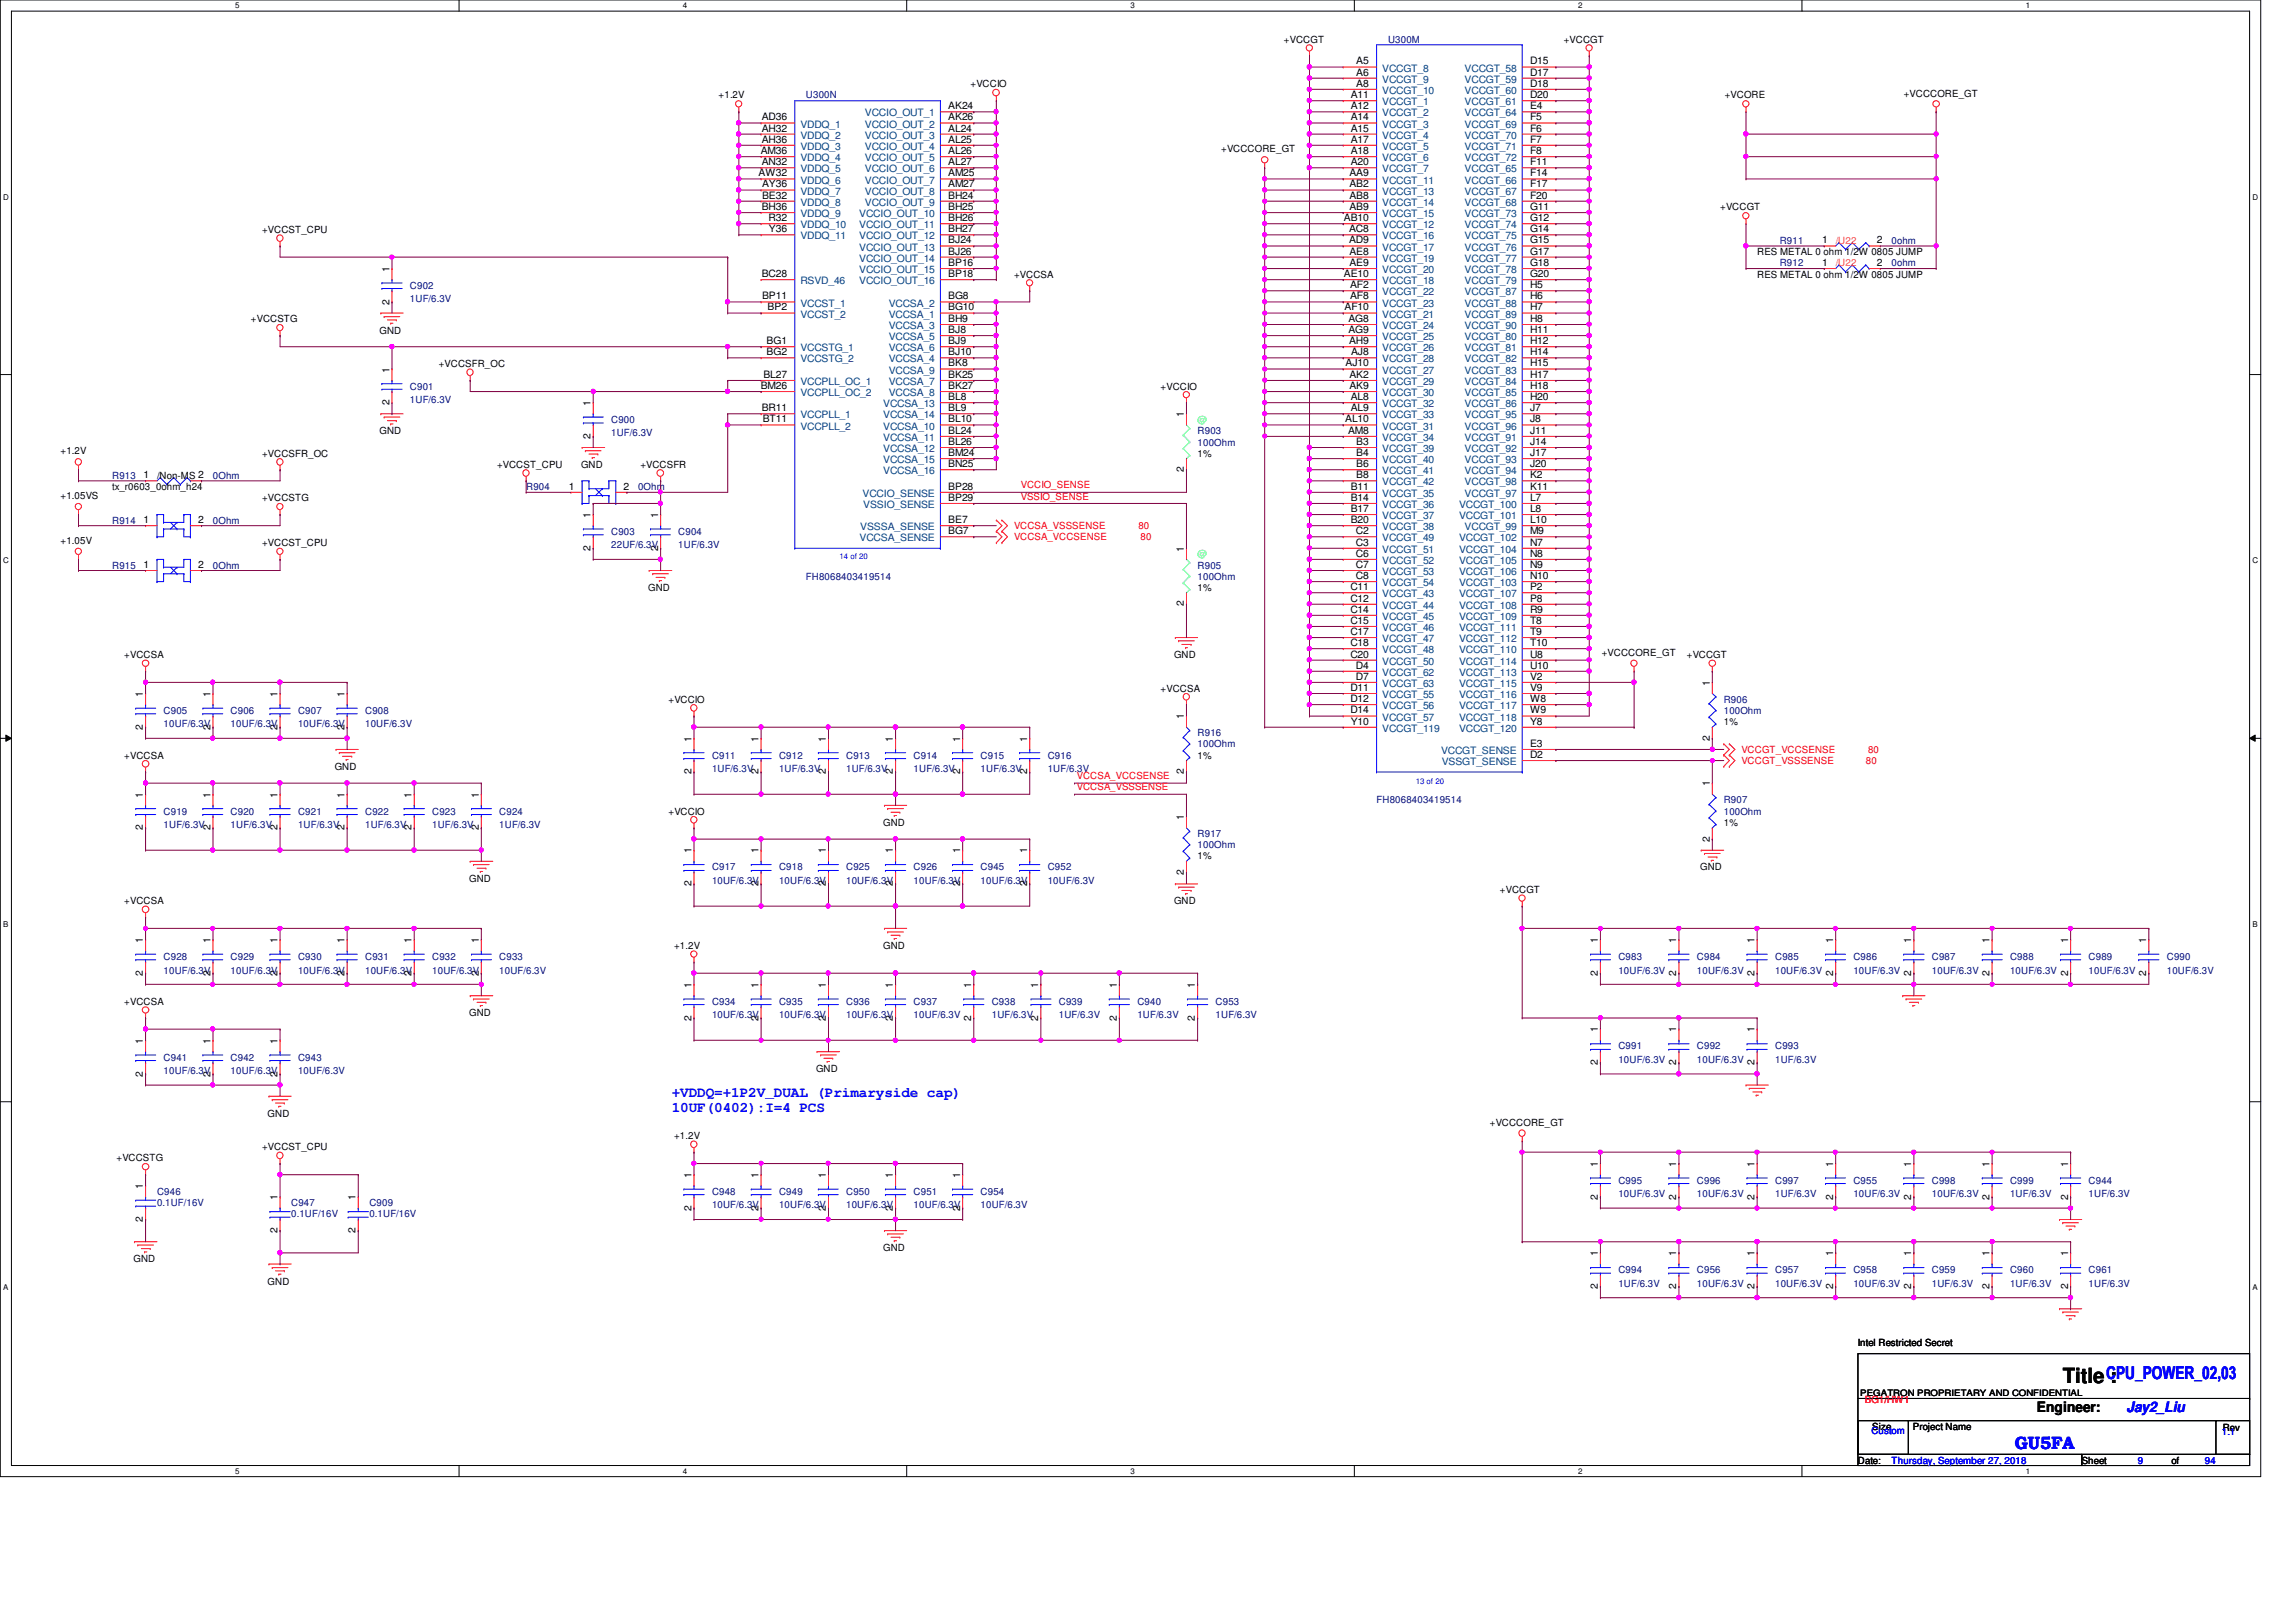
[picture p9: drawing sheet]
<svg xmlns="http://www.w3.org/2000/svg" width="297mm" height="210mm" viewBox="0 0 297 210" stroke-linecap="round" stroke-linejoin="round" font-family="sans-serif">
<defs><g id="words">
<text font-size="2.7" x="266.9" y="179">Title :</text>
<g font-size="2.3" fill="#00f">
<text x="272.5" y="178.5">CPU_POWER_02,03</text>
<text x="260.6" y="187.5">GU5FA</text>
</g>
<g font-size="1.9" fill="#00f">
<text x="86.9" y="142">+VDDQ=+1P2V_DUAL (Primaryside cap)</text>
<text x="86.9" y="143.8">10UF(0402):I=4 PCS</text>
<text x="275.1" y="182.7">Jay2_Liu</text>
</g>
<text font-size="1.9" x="263.5" y="182.7">Engineer:</text>
<g font-size="1.3">
<text x="166.1" y="5.5">+VCCGT</text>
<text x="202.3" y="5.5">+VCCGT</text>
<text x="125.6" y="11.3">+VCCIO</text>
<text x="175.5" y="8.3">A5</text>
<text x="175.5" y="9.8">A6</text>
<text x="175.5" y="11.2">A8</text>
<text x="197.9" y="8.3">D15</text>
<text x="197.9" y="9.8">D17</text>
<text x="197.9" y="11.2">D18</text>
<text x="93" y="12.7">+1.2V</text>
<text x="98.5" y="17">AH32</text>
<text x="98.5" y="15.6">AD36</text>
<text x="122.7" y="14.1">AK24</text>
<text x="122.7" y="15.6">AK26</text>
<text x="122.7" y="17">AL24</text>
<text x="174.7" y="12.7">A11</text>
<text x="174.7" y="14.1">A12</text>
<text x="174.7" y="15.6">A14</text>
<text x="174.7" y="17">A15</text>
<text x="197.9" y="12.7">D20</text>
<text x="197.9" y="14.1">E4</text>
<text x="197.9" y="15.6">F5</text>
<text x="197.9" y="17">F6</text>
<text x="223.1" y="12.7">+VCORE</text>
<text x="246.3" y="12.5">+VCCCORE_GT</text>
<text x="98.1" y="22.8">AW32</text>
<text x="98.4" y="19.9">AM36</text>
<text x="98.5" y="21.4">AN32</text>
<text x="98.5" y="18.5">AH36</text>
<text x="122.7" y="18.5">AL25</text>
<text x="122.7" y="19.9">AL26</text>
<text x="122.7" y="21.4">AL27</text>
<text x="122.7" y="22.8">AM25</text>
<text x="158" y="19.7">+VCCCORE_GT</text>
<text x="174.6" y="22.8">AA9</text>
<text x="174.7" y="18.5">A17</text>
<text x="174.7" y="19.9">A18</text>
<text x="174.7" y="21.4">A20</text>
<text x="197.9" y="21.4">F11</text>
<text x="197.9" y="22.8">F14</text>
<text x="197.9" y="18.5">F7</text>
<text x="197.9" y="19.9">F8</text>
<text x="98.5" y="27.2">BH36</text>
<text x="98.6" y="25.7">BE32</text>
<text x="98.6" y="24.3">AY36</text>
<text x="99.4" y="28.6">R32</text>
<text x="122.7" y="24.3">AM27</text>
<text x="122.7" y="25.7">BH24</text>
<text x="122.7" y="27.2">BH25</text>
<text x="122.7" y="28.6">BH26</text>
<text x="173.9" y="28.6">AB10</text>
<text x="174.6" y="24.3">AB2</text>
<text x="174.6" y="25.7">AB8</text>
<text x="174.6" y="27.2">AB9</text>
<text x="197.9" y="24.3">F17</text>
<text x="197.9" y="25.7">F20</text>
<text x="197.9" y="27.2">G11</text>
<text x="197.9" y="28.6">G12</text>
<text x="222.5" y="27.2">+VCCGT</text>
<text x="33.9" y="30.1">+VCCST_CPU</text>
<text x="50.4" y="35.2" transform="rotate(-90 50.4 35.2)">1</text>
<text x="98.5" y="35.9">BC28</text>
<text x="99.5" y="30.1">Y36</text>
<text x="122.7" y="30.1">BH27</text>
<text x="122.7" y="31.5">BJ24</text>
<text x="122.7" y="32.9">BJ26</text>
<text x="122.7" y="34.4">BP16</text>
<text x="122.7" y="35.9">BP18</text>
<text x="131.2" y="35.9">+VCCSA</text>
<text x="173.9" y="35.9">AE10</text>
<text x="174.5" y="30.1">AC8</text>
<text x="174.5" y="31.5">AD9</text>
<text x="174.6" y="32.9">AE8</text>
<text x="174.6" y="34.4">AE9</text>
<text x="197.9" y="30.1">G14</text>
<text x="197.9" y="31.5">G15</text>
<text x="197.9" y="32.9">G17</text>
<text x="197.9" y="34.4">G18</text>
<text x="197.9" y="35.9">G20</text>
<text x="227.3" y="35.9">RES METAL 0 ohm 1/2W 0805 JUMP</text>
<text x="227.3" y="33">RES METAL 0 ohm 1/2W 0805 JUMP</text>
<text x="235.8" y="34.4">1</text>
<text x="235.8" y="31.5">1</text>
<text x="242.8" y="34.4">2</text>
<text x="242.8" y="31.5">2</text>
<text x="32.5" y="41.7">+VCCSTG</text>
<text x="50.4" y="39.4" transform="rotate(-90 50.4 39.4)">2</text>
<text x="98.6" y="38.7">BP11</text>
<text x="99.3" y="40.2">BP2</text>
<text x="122.7" y="40.2">BG10</text>
<text x="122.7" y="38.7">BG8</text>
<text x="122.7" y="41.7">BH9</text>
<text x="173.9" y="40.2">AF10</text>
<text x="174.5" y="41.7">AG8</text>
<text x="174.7" y="37.3">AF2</text>
<text x="174.7" y="38.7">AF8</text>
<text x="197.9" y="37.3">H5</text>
<text x="197.9" y="38.7">H6</text>
<text x="197.9" y="40.2">H7</text>
<text x="197.9" y="41.7">H8</text>
<text x="49.1" y="43.2">GND</text>
<text x="56.8" y="47.5">+VCCSFR_OC</text>
<text x="99.2" y="46">BG2</text>
<text x="99.2" y="44.5">BG1</text>
<text x="122.7" y="46">BJ10</text>
<text x="122.7" y="43.1">BJ8</text>
<text x="122.7" y="44.5">BJ9</text>
<text x="122.7" y="47.4">BK8</text>
<text x="174.1" y="47.4">AJ10</text>
<text x="174.5" y="43.1">AG9</text>
<text x="174.5" y="44.5">AH9</text>
<text x="174.8" y="46">AJ8</text>
<text x="197.9" y="43.1">H11</text>
<text x="197.9" y="44.5">H12</text>
<text x="197.9" y="46">H14</text>
<text x="197.9" y="47.4">H15</text>
<text x="50.4" y="52.5" transform="rotate(-90 50.4 52.5)">2</text>
<text x="50.4" y="48.2" transform="rotate(-90 50.4 48.2)">1</text>
<text x="76.4" y="52.5" transform="rotate(-90 76.4 52.5)">1</text>
<text x="98.4" y="50.3">BM26</text>
<text x="98.5" y="53.2">BR11</text>
<text x="98.8" y="48.9">BL27</text>
<text x="122.7" y="48.9">BK25</text>
<text x="122.7" y="50.3">BK27</text>
<text x="122.7" y="51.8">BL8</text>
<text x="122.7" y="53.2">BL9</text>
<text x="150.2" y="50.4">+VCCIO</text>
<text x="153.2" y="54" transform="rotate(-90 153.2 54)">1</text>
<text x="174.6" y="48.9">AK2</text>
<text x="174.6" y="50.3">AK9</text>
<text x="174.7" y="51.8">AL8</text>
<text x="174.7" y="53.2">AL9</text>
<text x="197.9" y="48.9">H17</text>
<text x="197.9" y="50.3">H18</text>
<text x="197.9" y="51.8">H20</text>
<text x="197.9" y="53.2">J7</text>
<text x="7.8" y="58.8">+1.2V</text>
<text x="33.9" y="59.1">+VCCSFR_OC</text>
<text x="49.1" y="56.2">GND</text>
<text x="76.4" y="56.8" transform="rotate(-90 76.4 56.8)">2</text>
<text x="98.7" y="54.7">BT11</text>
<text x="122.7" y="54.7">BL10</text>
<text x="122.7" y="56.1">BL24</text>
<text x="122.7" y="57.6">BL26</text>
<text x="122.7" y="59">BM24</text>
<text x="154.9" y="59.1">1%</text>
<text x="174" y="54.7">AL10</text>
<text x="174.4" y="56.1">AM8</text>
<text x="175.5" y="57.6">B3</text>
<text x="175.5" y="59">B4</text>
<text x="197.9" y="56.1">J11</text>
<text x="197.9" y="57.6">J14</text>
<text x="197.9" y="59">J17</text>
<text x="197.9" y="54.7">J8</text>
<text x="7.8" y="64.6">+1.05VS</text>
<text x="14.5" y="63.4">tx_r0603_0ohm_h24</text>
<text x="18.6" y="61.9">1</text>
<text x="20.3" y="62">/Non-MS 2</text>
<text x="33.9" y="64.9">+VCCSTG</text>
<text x="64.3" y="60.5">+VCCST_CPU</text>
<text x="73.6" y="63.4">1</text>
<text x="75.2" y="60.5">GND</text>
<text x="80.7" y="63.4">2</text>
<text x="82.8" y="60.5">+VCCSFR</text>
<text x="122.7" y="63.4">BP28</text>
<text x="122.7" y="64.8">BP29</text>
<text x="122.7" y="60.5">BN25</text>
<text x="153.2" y="61.1" transform="rotate(-90 153.2 61.1)">2</text>
<text x="174.7" y="63.4">B11</text>
<text x="174.7" y="64.8">B14</text>
<text x="175.5" y="60.5">B6</text>
<text x="175.5" y="61.9">B8</text>
<text x="197.9" y="60.5">J20</text>
<text x="197.9" y="63.4">K11</text>
<text x="197.9" y="61.9">K2</text>
<text x="197.9" y="64.8">L7</text>
<text x="7.8" y="70.4">+1.05V</text>
<text x="18.6" y="67.7">1</text>
<text x="25.7" y="67.7">2</text>
<text x="33.9" y="70.7">+VCCST_CPU</text>
<text x="76.4" y="71.2" transform="rotate(-90 76.4 71.2)">2</text>
<text x="76.4" y="67" transform="rotate(-90 76.4 67)">1</text>
<text x="85.1" y="71.2" transform="rotate(-90 85.1 71.2)">2</text>
<text x="85.1" y="67" transform="rotate(-90 85.1 67)">1</text>
<text x="122.7" y="69.1">BG7</text>
<text x="122.7" y="67.7">BE7</text>
<text x="153.2" y="71.4" transform="rotate(-90 153.2 71.4)">1</text>
<text x="174.7" y="66.3">B17</text>
<text x="174.7" y="67.7">B20</text>
<text x="175.4" y="69.1">C2</text>
<text x="175.4" y="70.6">C3</text>
<text x="197.9" y="67.7">L10</text>
<text x="197.9" y="66.3">L8</text>
<text x="197.9" y="69.1">M9</text>
<text x="197.9" y="70.6">N7</text>
<text x="18.6" y="73.5">1</text>
<text x="25.7" y="73.5">2</text>
<text x="83.9" y="76.5">GND</text>
<text x="154.9" y="76.5">1%</text>
<text x="174.7" y="76.4">C11</text>
<text x="174.7" y="77.9">C12</text>
<text x="175.4" y="72.1">C6</text>
<text x="175.4" y="73.5">C7</text>
<text x="175.4" y="74.9">C8</text>
<text x="197.9" y="74.9">N10</text>
<text x="197.9" y="72.1">N8</text>
<text x="197.9" y="73.5">N9</text>
<text x="197.9" y="76.4">P2</text>
<text x="197.9" y="77.9">P8</text>
<text x="153.2" y="78.5" transform="rotate(-90 153.2 78.5)">2</text>
<text x="174.7" y="79.3">C14</text>
<text x="174.7" y="80.7">C15</text>
<text x="174.7" y="82.2">C17</text>
<text x="174.7" y="83.6">C18</text>
<text x="197.9" y="79.3">R9</text>
<text x="197.9" y="83.6">T10</text>
<text x="197.9" y="80.7">T8</text>
<text x="197.9" y="82.2">T9</text>
<text x="16.1" y="85.1">+VCCSA</text>
<text x="150.2" y="89.5">+VCCSA</text>
<text x="151.9" y="85.1">GND</text>
<text x="174.7" y="85.1">C20</text>
<text x="174.7" y="89.4">D11</text>
<text x="175.4" y="86.5">D4</text>
<text x="175.4" y="88">D7</text>
<text x="197.9" y="86.5">U10</text>
<text x="197.9" y="85.1">U8</text>
<text x="197.9" y="88">V2</text>
<text x="197.9" y="89.4">V9</text>
<text x="207.2" y="84.9">+VCCCORE_GT</text>
<text x="218.2" y="85.1">+VCCGT</text>
<text x="221.2" y="88.7" transform="rotate(-90 221.2 88.7)">1</text>
<text x="18.5" y="94.4" transform="rotate(-90 18.5 94.4)">2</text>
<text x="18.5" y="90.2" transform="rotate(-90 18.5 90.2)">1</text>
<text x="27.2" y="94.4" transform="rotate(-90 27.2 94.4)">2</text>
<text x="27.2" y="90.2" transform="rotate(-90 27.2 90.2)">1</text>
<text x="35.9" y="94.4" transform="rotate(-90 35.9 94.4)">2</text>
<text x="35.9" y="90.2" transform="rotate(-90 35.9 90.2)">1</text>
<text x="44.6" y="94.4" transform="rotate(-90 44.6 94.4)">2</text>
<text x="44.6" y="90.2" transform="rotate(-90 44.6 90.2)">1</text>
<text x="86.5" y="90.9">+VCCIO</text>
<text x="89.4" y="96" transform="rotate(-90 89.4 96)">1</text>
<text x="98.1" y="96" transform="rotate(-90 98.1 96)">1</text>
<text x="106.8" y="96" transform="rotate(-90 106.8 96)">1</text>
<text x="115.5" y="96" transform="rotate(-90 115.5 96)">1</text>
<text x="124.2" y="96" transform="rotate(-90 124.2 96)">1</text>
<text x="132.9" y="96" transform="rotate(-90 132.9 96)">1</text>
<text x="153.2" y="93.1" transform="rotate(-90 153.2 93.1)">1</text>
<text x="174.7" y="90.8">D12</text>
<text x="174.7" y="92.3">D14</text>
<text x="174.7" y="93.8">Y10</text>
<text x="197.9" y="90.8">W8</text>
<text x="197.9" y="92.3">W9</text>
<text x="197.9" y="93.8">Y8</text>
<text x="221.2" y="95.9" transform="rotate(-90 221.2 95.9)">2</text>
<text x="223" y="93.9">1%</text>
<text x="16.1" y="98.2">+VCCSA</text>
<text x="43.3" y="99.6">GND</text>
<text x="89.4" y="100.2" transform="rotate(-90 89.4 100.2)">2</text>
<text x="98.1" y="100.2" transform="rotate(-90 98.1 100.2)">2</text>
<text x="106.8" y="100.2" transform="rotate(-90 106.8 100.2)">2</text>
<text x="115.5" y="100.2" transform="rotate(-90 115.5 100.2)">2</text>
<text x="124.2" y="100.2" transform="rotate(-90 124.2 100.2)">2</text>
<text x="132.9" y="100.2" transform="rotate(-90 132.9 100.2)">2</text>
<text x="153.2" y="100.2" transform="rotate(-90 153.2 100.2)">2</text>
<text x="154.9" y="98.2">1%</text>
<text x="197.9" y="96.6">E3</text>
<text x="197.9" y="98.1">D2</text>
<text x="221.2" y="101.8" transform="rotate(-90 221.2 101.8)">1</text>
<text x="18.5" y="107.4" transform="rotate(-90 18.5 107.4)">2</text>
<text x="18.5" y="103.2" transform="rotate(-90 18.5 103.2)">1</text>
<text x="27.2" y="107.4" transform="rotate(-90 27.2 107.4)">2</text>
<text x="27.2" y="103.2" transform="rotate(-90 27.2 103.2)">1</text>
<text x="35.9" y="107.4" transform="rotate(-90 35.9 107.4)">2</text>
<text x="35.9" y="103.2" transform="rotate(-90 35.9 103.2)">1</text>
<text x="44.6" y="107.4" transform="rotate(-90 44.6 107.4)">2</text>
<text x="44.6" y="103.2" transform="rotate(-90 44.6 103.2)">1</text>
<text x="53.3" y="107.4" transform="rotate(-90 53.3 107.4)">2</text>
<text x="53.3" y="103.2" transform="rotate(-90 53.3 103.2)">1</text>
<text x="61.9" y="107.4" transform="rotate(-90 61.9 107.4)">2</text>
<text x="61.9" y="103.2" transform="rotate(-90 61.9 103.2)">1</text>
<text x="86.5" y="105.4">+VCCIO</text>
<text x="114.3" y="106.8">GND</text>
<text x="153.2" y="106.1" transform="rotate(-90 153.2 106.1)">1</text>
<text x="223" y="106.8">1%</text>
<text x="89.4" y="110.4" transform="rotate(-90 89.4 110.4)">1</text>
<text x="98.1" y="110.4" transform="rotate(-90 98.1 110.4)">1</text>
<text x="106.8" y="110.4" transform="rotate(-90 106.8 110.4)">1</text>
<text x="115.5" y="110.4" transform="rotate(-90 115.5 110.4)">1</text>
<text x="124.2" y="110.4" transform="rotate(-90 124.2 110.4)">1</text>
<text x="132.9" y="110.4" transform="rotate(-90 132.9 110.4)">1</text>
<text x="153.2" y="113.2" transform="rotate(-90 153.2 113.2)">2</text>
<text x="154.9" y="111.2">1%</text>
<text x="220" y="112.6">GND</text>
<text x="221.2" y="108.9" transform="rotate(-90 221.2 108.9)">2</text>
<text x="16.1" y="117">+VCCSA</text>
<text x="60.7" y="114.1">GND</text>
<text x="89.4" y="114.7" transform="rotate(-90 89.4 114.7)">2</text>
<text x="98.1" y="114.7" transform="rotate(-90 98.1 114.7)">2</text>
<text x="106.8" y="114.7" transform="rotate(-90 106.8 114.7)">2</text>
<text x="115.5" y="114.7" transform="rotate(-90 115.5 114.7)">2</text>
<text x="124.2" y="114.7" transform="rotate(-90 124.2 114.7)">2</text>
<text x="132.9" y="114.7" transform="rotate(-90 132.9 114.7)">2</text>
<text x="151.9" y="117">GND</text>
<text x="194.1" y="115.6">+VCCGT</text>
<text x="18.5" y="122" transform="rotate(-90 18.5 122)">1</text>
<text x="27.2" y="122" transform="rotate(-90 27.2 122)">1</text>
<text x="35.9" y="122" transform="rotate(-90 35.9 122)">1</text>
<text x="44.6" y="122" transform="rotate(-90 44.6 122)">1</text>
<text x="53.3" y="122" transform="rotate(-90 53.3 122)">1</text>
<text x="61.9" y="122" transform="rotate(-90 61.9 122)">1</text>
<text x="87.2" y="122.8">+1.2V</text>
<text x="114.3" y="122.8">GND</text>
<text x="206.7" y="122" transform="rotate(-90 206.7 122)">1</text>
<text x="216.9" y="122" transform="rotate(-90 216.9 122)">1</text>
<text x="227" y="122" transform="rotate(-90 227 122)">1</text>
<text x="237.1" y="122" transform="rotate(-90 237.1 122)">1</text>
<text x="247.3" y="122" transform="rotate(-90 247.3 122)">1</text>
<text x="257.4" y="122" transform="rotate(-90 257.4 122)">1</text>
<text x="267.5" y="122" transform="rotate(-90 267.5 122)">1</text>
<text x="277.7" y="122" transform="rotate(-90 277.7 122)">1</text>
<text x="16.1" y="130">+VCCSA</text>
<text x="18.5" y="126.3" transform="rotate(-90 18.5 126.3)">2</text>
<text x="27.2" y="126.3" transform="rotate(-90 27.2 126.3)">2</text>
<text x="35.9" y="126.3" transform="rotate(-90 35.9 126.3)">2</text>
<text x="44.6" y="126.3" transform="rotate(-90 44.6 126.3)">2</text>
<text x="53.3" y="126.3" transform="rotate(-90 53.3 126.3)">2</text>
<text x="60.7" y="131.5">GND</text>
<text x="61.9" y="126.3" transform="rotate(-90 61.9 126.3)">2</text>
<text x="89.4" y="127.8" transform="rotate(-90 89.4 127.8)">1</text>
<text x="98.1" y="127.8" transform="rotate(-90 98.1 127.8)">1</text>
<text x="106.8" y="127.8" transform="rotate(-90 106.8 127.8)">1</text>
<text x="115.5" y="127.8" transform="rotate(-90 115.5 127.8)">1</text>
<text x="125.6" y="127.8" transform="rotate(-90 125.6 127.8)">1</text>
<text x="134.3" y="127.8" transform="rotate(-90 134.3 127.8)">1</text>
<text x="144.5" y="127.8" transform="rotate(-90 144.5 127.8)">1</text>
<text x="154.6" y="127.8" transform="rotate(-90 154.6 127.8)">1</text>
<text x="206.7" y="126.3" transform="rotate(-90 206.7 126.3)">2</text>
<text x="216.9" y="126.3" transform="rotate(-90 216.9 126.3)">2</text>
<text x="227" y="126.3" transform="rotate(-90 227 126.3)">2</text>
<text x="237.1" y="126.3" transform="rotate(-90 237.1 126.3)">2</text>
<text x="247.3" y="126.3" transform="rotate(-90 247.3 126.3)">2</text>
<text x="257.4" y="126.3" transform="rotate(-90 257.4 126.3)">2</text>
<text x="267.5" y="126.3" transform="rotate(-90 267.5 126.3)">2</text>
<text x="277.7" y="126.3" transform="rotate(-90 277.7 126.3)">2</text>
<text x="18.5" y="135.1" transform="rotate(-90 18.5 135.1)">1</text>
<text x="27.2" y="135.1" transform="rotate(-90 27.2 135.1)">1</text>
<text x="35.9" y="135.1" transform="rotate(-90 35.9 135.1)">1</text>
<text x="89.4" y="132.1" transform="rotate(-90 89.4 132.1)">2</text>
<text x="98.1" y="132.1" transform="rotate(-90 98.1 132.1)">2</text>
<text x="106.8" y="132.1" transform="rotate(-90 106.8 132.1)">2</text>
<text x="115.5" y="132.1" transform="rotate(-90 115.5 132.1)">2</text>
<text x="125.6" y="132.1" transform="rotate(-90 125.6 132.1)">2</text>
<text x="134.3" y="132.1" transform="rotate(-90 134.3 132.1)">2</text>
<text x="144.5" y="132.1" transform="rotate(-90 144.5 132.1)">2</text>
<text x="154.6" y="132.1" transform="rotate(-90 154.6 132.1)">2</text>
<text x="206.7" y="137.9" transform="rotate(-90 206.7 137.9)">2</text>
<text x="206.7" y="133.6" transform="rotate(-90 206.7 133.6)">1</text>
<text x="216.9" y="137.9" transform="rotate(-90 216.9 137.9)">2</text>
<text x="216.9" y="133.6" transform="rotate(-90 216.9 133.6)">1</text>
<text x="227" y="137.9" transform="rotate(-90 227 137.9)">2</text>
<text x="227" y="133.6" transform="rotate(-90 227 133.6)">1</text>
<text x="18.5" y="139.3" transform="rotate(-90 18.5 139.3)">2</text>
<text x="27.2" y="139.3" transform="rotate(-90 27.2 139.3)">2</text>
<text x="35.9" y="139.3" transform="rotate(-90 35.9 139.3)">2</text>
<text x="105.6" y="138.7">GND</text>
<text x="33.9" y="148.8">+VCCST_CPU</text>
<text x="34.6" y="144.5">GND</text>
<text x="87.2" y="147.4">+1.2V</text>
<text x="192.7" y="145.7">+VCCCORE_GT</text>
<text x="15.1" y="150.3">+VCCSTG</text>
<text x="18.5" y="153.9" transform="rotate(-90 18.5 153.9)">1</text>
<text x="35.9" y="155.3" transform="rotate(-90 35.9 155.3)">1</text>
<text x="46" y="155.3" transform="rotate(-90 46 155.3)">1</text>
<text x="89.4" y="152.4" transform="rotate(-90 89.4 152.4)">1</text>
<text x="98.1" y="152.4" transform="rotate(-90 98.1 152.4)">1</text>
<text x="106.8" y="152.4" transform="rotate(-90 106.8 152.4)">1</text>
<text x="115.5" y="152.4" transform="rotate(-90 115.5 152.4)">1</text>
<text x="124.2" y="152.4" transform="rotate(-90 124.2 152.4)">1</text>
<text x="206.7" y="155.2" transform="rotate(-90 206.7 155.2)">2</text>
<text x="206.7" y="151" transform="rotate(-90 206.7 151)">1</text>
<text x="216.9" y="155.2" transform="rotate(-90 216.9 155.2)">2</text>
<text x="216.9" y="151" transform="rotate(-90 216.9 151)">1</text>
<text x="227" y="155.2" transform="rotate(-90 227 155.2)">2</text>
<text x="227" y="151" transform="rotate(-90 227 151)">1</text>
<text x="237.1" y="155.2" transform="rotate(-90 237.1 155.2)">2</text>
<text x="237.1" y="151" transform="rotate(-90 237.1 151)">1</text>
<text x="247.3" y="155.2" transform="rotate(-90 247.3 155.2)">2</text>
<text x="247.3" y="151" transform="rotate(-90 247.3 151)">1</text>
<text x="257.4" y="155.2" transform="rotate(-90 257.4 155.2)">2</text>
<text x="257.4" y="151" transform="rotate(-90 257.4 151)">1</text>
<text x="267.5" y="155.2" transform="rotate(-90 267.5 155.2)">2</text>
<text x="267.5" y="151" transform="rotate(-90 267.5 151)">1</text>
<text x="18.5" y="158.1" transform="rotate(-90 18.5 158.1)">2</text>
<text x="35.9" y="159.6" transform="rotate(-90 35.9 159.6)">2</text>
<text x="46" y="159.6" transform="rotate(-90 46 159.6)">2</text>
<text x="89.4" y="156.7" transform="rotate(-90 89.4 156.7)">2</text>
<text x="98.1" y="156.7" transform="rotate(-90 98.1 156.7)">2</text>
<text x="106.8" y="156.7" transform="rotate(-90 106.8 156.7)">2</text>
<text x="114.3" y="161.9">GND</text>
<text x="115.5" y="156.7" transform="rotate(-90 115.5 156.7)">2</text>
<text x="124.2" y="156.7" transform="rotate(-90 124.2 156.7)">2</text>
<text x="17.3" y="163.3">GND</text>
<text x="34.6" y="166.2">GND</text>
<text x="206.7" y="166.8" transform="rotate(-90 206.7 166.8)">2</text>
<text x="206.7" y="162.6" transform="rotate(-90 206.7 162.6)">1</text>
<text x="216.9" y="166.8" transform="rotate(-90 216.9 166.8)">2</text>
<text x="216.9" y="162.6" transform="rotate(-90 216.9 162.6)">1</text>
<text x="227" y="166.8" transform="rotate(-90 227 166.8)">2</text>
<text x="227" y="162.6" transform="rotate(-90 227 162.6)">1</text>
<text x="237.1" y="166.8" transform="rotate(-90 237.1 166.8)">2</text>
<text x="237.1" y="162.6" transform="rotate(-90 237.1 162.6)">1</text>
<text x="247.3" y="166.8" transform="rotate(-90 247.3 166.8)">2</text>
<text x="247.3" y="162.6" transform="rotate(-90 247.3 162.6)">1</text>
<text x="257.4" y="166.8" transform="rotate(-90 257.4 166.8)">2</text>
<text x="257.4" y="162.6" transform="rotate(-90 257.4 162.6)">1</text>
<text x="267.5" y="166.8" transform="rotate(-90 267.5 166.8)">2</text>
<text x="267.5" y="162.6" transform="rotate(-90 267.5 162.6)">1</text>
<text x="240.4" y="174.2">Intel Restricted Secret</text>
<text x="242.2" y="185">Size</text>
<text x="247.5" y="185">Project Name</text>
<text x="287.6" y="185.2">Rev</text>
<text x="240.4" y="189.4">Date:</text>
<text x="269.3" y="189.4">Sheet</text>
<text x="280.9" y="189.4">of</text>
</g>
<g font-size="1.3" fill="#000080">
<text x="179.6" y="5.5">U300M</text>
<text x="104.3" y="12.7">U300N</text>
<text x="230.2" y="34.5">R912</text>
<text x="230.2" y="31.6">R911</text>
<text x="244.7" y="34.5">0ohm</text>
<text x="244.7" y="31.6">0ohm</text>
<text x="53" y="37.4">C902</text>
<text x="53" y="39.1">1UF/6.3V</text>
<text x="53" y="50.4">C901</text>
<text x="53" y="52.2">1UF/6.3V</text>
<text x="79.1" y="54.7">C900</text>
<text x="79.1" y="56.5">1UF/6.3V</text>
<text x="154.9" y="56.2">R903</text>
<text x="154.9" y="57.7">100Ohm</text>
<text x="14.5" y="62">R913</text>
<text x="27.6" y="62">0Ohm</text>
<text x="68.1" y="63.4">R904</text>
<text x="82.5" y="63.4">0Ohm</text>
<text x="14.5" y="67.8">R914</text>
<text x="27.6" y="67.8">0Ohm</text>
<text x="79.1" y="69.2">C903</text>
<text x="79.1" y="71">22UF/6.3V</text>
<text x="87.8" y="69.2">C904</text>
<text x="87.8" y="71">1UF/6.3V</text>
<text x="14.5" y="73.6">R915</text>
<text x="27.6" y="73.6">0Ohm</text>
<text x="104.3" y="75">FH8068403419514</text>
<text x="154.9" y="73.6">R905</text>
<text x="154.9" y="75">100Ohm</text>
<text x="21.2" y="92.4">C905</text>
<text x="21.2" y="94.1">10UF/6.3V</text>
<text x="29.8" y="92.4">C906</text>
<text x="29.8" y="94.1">10UF/6.3V</text>
<text x="38.6" y="92.4">C907</text>
<text x="38.6" y="94.1">10UF/6.3V</text>
<text x="47.2" y="92.4">C908</text>
<text x="47.2" y="94.1">10UF/6.3V</text>
<text x="154.9" y="95.3">R916</text>
<text x="223" y="90.9">R906</text>
<text x="223" y="92.4">100Ohm</text>
<text x="92.1" y="98.2">C911</text>
<text x="92.1" y="99.9">1UF/6.3V</text>
<text x="100.8" y="98.2">C912</text>
<text x="100.8" y="99.9">1UF/6.3V</text>
<text x="109.5" y="98.2">C913</text>
<text x="109.5" y="99.9">1UF/6.3V</text>
<text x="118.2" y="98.2">C914</text>
<text x="118.2" y="99.9">1UF/6.3V</text>
<text x="126.9" y="98.2">C915</text>
<text x="126.9" y="99.9">1UF/6.3V</text>
<text x="135.5" y="98.2">C916</text>
<text x="135.5" y="99.9">1UF/6.3V</text>
<text x="154.9" y="96.7">100Ohm</text>
<text x="21.2" y="105.4">C919</text>
<text x="21.2" y="107.1">1UF/6.3V</text>
<text x="29.8" y="105.4">C920</text>
<text x="29.8" y="107.1">1UF/6.3V</text>
<text x="38.6" y="105.4">C921</text>
<text x="38.6" y="107.1">1UF/6.3V</text>
<text x="47.2" y="105.4">C922</text>
<text x="47.2" y="107.1">1UF/6.3V</text>
<text x="55.9" y="105.4">C923</text>
<text x="55.9" y="107.1">1UF/6.3V</text>
<text x="64.6" y="105.4">C924</text>
<text x="64.6" y="107.1">1UF/6.3V</text>
<text x="178.1" y="104">FH8068403419514</text>
<text x="223" y="104">R907</text>
<text x="223" y="105.4">100Ohm</text>
<text x="92.1" y="112.6">C917</text>
<text x="100.8" y="112.6">C918</text>
<text x="109.5" y="112.6">C925</text>
<text x="118.2" y="112.6">C926</text>
<text x="126.9" y="112.6">C945</text>
<text x="135.5" y="112.6">C952</text>
<text x="154.9" y="108.3">R917</text>
<text x="154.9" y="109.8">100Ohm</text>
<text x="92.1" y="114.4">10UF/6.3V</text>
<text x="100.8" y="114.4">10UF/6.3V</text>
<text x="109.5" y="114.4">10UF/6.3V</text>
<text x="118.2" y="114.4">10UF/6.3V</text>
<text x="126.9" y="114.4">10UF/6.3V</text>
<text x="135.5" y="114.4">10UF/6.3V</text>
<text x="21.2" y="124.2">C928</text>
<text x="21.2" y="126">10UF/6.3V</text>
<text x="29.8" y="124.2">C929</text>
<text x="29.8" y="126">10UF/6.3V</text>
<text x="38.6" y="124.2">C930</text>
<text x="38.6" y="126">10UF/6.3V</text>
<text x="47.2" y="124.2">C931</text>
<text x="47.2" y="126">10UF/6.3V</text>
<text x="55.9" y="124.2">C932</text>
<text x="55.9" y="126">10UF/6.3V</text>
<text x="64.6" y="124.2">C933</text>
<text x="64.6" y="126">10UF/6.3V</text>
<text x="209.4" y="124.2">C983</text>
<text x="209.4" y="126">10UF/6.3V</text>
<text x="219.5" y="124.2">C984</text>
<text x="219.5" y="126">10UF/6.3V</text>
<text x="229.7" y="124.2">C985</text>
<text x="229.7" y="126">10UF/6.3V</text>
<text x="239.8" y="124.2">C986</text>
<text x="239.8" y="126">10UF/6.3V</text>
<text x="249.9" y="124.2">C987</text>
<text x="249.9" y="126">10UF/6.3V</text>
<text x="260.1" y="124.2">C988</text>
<text x="260.1" y="126">10UF/6.3V</text>
<text x="270.2" y="124.2">C989</text>
<text x="270.2" y="126">10UF/6.3V</text>
<text x="280.3" y="124.2">C990</text>
<text x="280.3" y="126">10UF/6.3V</text>
<text x="92.1" y="130">C934</text>
<text x="92.1" y="131.8">10UF/6.3V</text>
<text x="100.8" y="130">C935</text>
<text x="100.8" y="131.8">10UF/6.3V</text>
<text x="109.5" y="130">C936</text>
<text x="109.5" y="131.8">10UF/6.3V</text>
<text x="118.2" y="130">C937</text>
<text x="118.2" y="131.8">10UF/6.3V</text>
<text x="128.3" y="130">C938</text>
<text x="128.3" y="131.8">1UF/6.3V</text>
<text x="137" y="130">C939</text>
<text x="137" y="131.8">1UF/6.3V</text>
<text x="147.1" y="130">C940</text>
<text x="147.1" y="131.8">1UF/6.3V</text>
<text x="157.3" y="130">C953</text>
<text x="157.3" y="131.8">1UF/6.3V</text>
<text x="21.2" y="137.3">C941</text>
<text x="29.8" y="137.3">C942</text>
<text x="38.6" y="137.3">C943</text>
<text x="209.4" y="135.8">C991</text>
<text x="209.4" y="137.5">10UF/6.3V</text>
<text x="219.5" y="135.8">C992</text>
<text x="219.5" y="137.5">10UF/6.3V</text>
<text x="229.7" y="135.8">C993</text>
<text x="229.7" y="137.5">1UF/6.3V</text>
<text x="21.2" y="139">10UF/6.3V</text>
<text x="29.8" y="139">10UF/6.3V</text>
<text x="38.6" y="139">10UF/6.3V</text>
<text x="20.3" y="154.6">C946</text>
<text x="92.1" y="154.6">C948</text>
<text x="100.8" y="154.6">C949</text>
<text x="109.5" y="154.6">C950</text>
<text x="118.2" y="154.6">C951</text>
<text x="126.9" y="154.6">C954</text>
<text x="209.4" y="153.2">C995</text>
<text x="209.4" y="154.9">10UF/6.3V</text>
<text x="219.5" y="153.2">C996</text>
<text x="219.5" y="154.9">10UF/6.3V</text>
<text x="229.7" y="153.2">C997</text>
<text x="229.7" y="154.9">1UF/6.3V</text>
<text x="239.8" y="153.2">C955</text>
<text x="239.8" y="154.9">10UF/6.3V</text>
<text x="249.9" y="153.2">C998</text>
<text x="249.9" y="154.9">10UF/6.3V</text>
<text x="260.1" y="153.2">C999</text>
<text x="260.1" y="154.9">1UF/6.3V</text>
<text x="270.2" y="153.2">C944</text>
<text x="270.2" y="154.9">1UF/6.3V</text>
<text x="20.3" y="156.1">0.1UF/16V</text>
<text x="37.7" y="156.1">C947</text>
<text x="37.7" y="157.5">0.1UF/16V</text>
<text x="47.8" y="156.1">C909</text>
<text x="47.8" y="157.5">0.1UF/16V</text>
<text x="92.1" y="156.4">10UF/6.3V</text>
<text x="100.8" y="156.4">10UF/6.3V</text>
<text x="109.5" y="156.4">10UF/6.3V</text>
<text x="118.2" y="156.4">10UF/6.3V</text>
<text x="126.9" y="156.4">10UF/6.3V</text>
<text x="209.4" y="164.8">C994</text>
<text x="209.4" y="166.5">1UF/6.3V</text>
<text x="219.5" y="164.8">C956</text>
<text x="219.5" y="166.5">10UF/6.3V</text>
<text x="229.7" y="164.8">C957</text>
<text x="229.7" y="166.5">10UF/6.3V</text>
<text x="239.8" y="164.8">C958</text>
<text x="239.8" y="166.5">10UF/6.3V</text>
<text x="249.9" y="164.8">C959</text>
<text x="249.9" y="166.5">1UF/6.3V</text>
<text x="260.1" y="164.8">C960</text>
<text x="260.1" y="166.5">1UF/6.3V</text>
<text x="270.2" y="164.8">C961</text>
<text x="270.2" y="166.5">1UF/6.3V</text>
</g>
<g font-size="1.3" fill="#004080">
<text x="178.8" y="9.3">VCCGT_8</text>
<text x="178.8" y="10.7">VCCGT_9</text>
<text x="189.5" y="9.3">VCCGT_58</text>
<text x="189.5" y="10.7">VCCGT_59</text>
<text x="103.5" y="17.9">VDDQ_2</text>
<text x="103.5" y="16.5">VDDQ_1</text>
<text x="111.9" y="15.1">VCCIO_OUT_1</text>
<text x="111.9" y="16.5">VCCIO_OUT_2</text>
<text x="111.9" y="17.9">VCCIO_OUT_3</text>
<text x="178.8" y="13.6">VCCGT_1</text>
<text x="178.8" y="15.1">VCCGT_2</text>
<text x="178.8" y="16.5">VCCGT_3</text>
<text x="178.8" y="17.9">VCCGT_4</text>
<text x="178.8" y="12.1">VCCGT_10</text>
<text x="189.5" y="12.1">VCCGT_60</text>
<text x="189.5" y="13.6">VCCGT_61</text>
<text x="189.5" y="15.1">VCCGT_64</text>
<text x="189.5" y="16.5">VCCGT_69</text>
<text x="189.5" y="17.9">VCCGT_70</text>
<text x="103.5" y="23.7">VDDQ_6</text>
<text x="103.5" y="22.3">VDDQ_5</text>
<text x="103.5" y="20.9">VDDQ_4</text>
<text x="103.5" y="19.4">VDDQ_3</text>
<text x="111.9" y="19.4">VCCIO_OUT_4</text>
<text x="111.9" y="20.9">VCCIO_OUT_5</text>
<text x="111.9" y="22.3">VCCIO_OUT_6</text>
<text x="111.9" y="23.7">VCCIO_OUT_7</text>
<text x="178.8" y="19.4">VCCGT_5</text>
<text x="178.8" y="20.9">VCCGT_6</text>
<text x="178.8" y="22.3">VCCGT_7</text>
<text x="178.8" y="23.7">VCCGT_11</text>
<text x="189.5" y="22.3">VCCGT_65</text>
<text x="189.5" y="23.7">VCCGT_66</text>
<text x="189.5" y="19.4">VCCGT_71</text>
<text x="189.5" y="20.9">VCCGT_72</text>
<text x="103.5" y="29.5">VDDQ_10</text>
<text x="103.5" y="28.1">VDDQ_9</text>
<text x="103.5" y="26.6">VDDQ_8</text>
<text x="103.5" y="25.2">VDDQ_7</text>
<text x="111.2" y="28.1">VCCIO_OUT_10</text>
<text x="111.2" y="29.5">VCCIO_OUT_11</text>
<text x="111.9" y="25.2">VCCIO_OUT_8</text>
<text x="111.9" y="26.6">VCCIO_OUT_9</text>
<text x="178.8" y="29.5">VCCGT_12</text>
<text x="178.8" y="25.2">VCCGT_13</text>
<text x="178.8" y="26.6">VCCGT_14</text>
<text x="178.8" y="28.1">VCCGT_15</text>
<text x="189.5" y="25.2">VCCGT_67</text>
<text x="189.5" y="26.6">VCCGT_68</text>
<text x="189.5" y="28.1">VCCGT_73</text>
<text x="189.5" y="29.5">VCCGT_74</text>
<text x="103.5" y="31">VDDQ_11</text>
<text x="111.2" y="31">VCCIO_OUT_12</text>
<text x="111.2" y="32.4">VCCIO_OUT_13</text>
<text x="111.2" y="33.9">VCCIO_OUT_14</text>
<text x="111.2" y="35.3">VCCIO_OUT_15</text>
<text x="178.8" y="31">VCCGT_16</text>
<text x="178.8" y="32.4">VCCGT_17</text>
<text x="178.8" y="33.9">VCCGT_19</text>
<text x="178.8" y="35.3">VCCGT_20</text>
<text x="189.5" y="31">VCCGT_75</text>
<text x="189.5" y="32.4">VCCGT_76</text>
<text x="189.5" y="33.9">VCCGT_77</text>
<text x="189.5" y="35.3">VCCGT_78</text>
<text x="103.5" y="41.1">VCCST_2</text>
<text x="103.5" y="39.7">VCCST_1</text>
<text x="103.5" y="36.8">RSVD_46</text>
<text x="111.2" y="36.8">VCCIO_OUT_16</text>
<text x="115" y="41.1">VCCSA_1</text>
<text x="115" y="39.7">VCCSA_2</text>
<text x="178.8" y="36.8">VCCGT_18</text>
<text x="178.8" y="41.1">VCCGT_21</text>
<text x="178.8" y="38.2">VCCGT_22</text>
<text x="178.8" y="39.7">VCCGT_23</text>
<text x="189.5" y="36.8">VCCGT_79</text>
<text x="189.5" y="38.2">VCCGT_87</text>
<text x="189.5" y="39.7">VCCGT_88</text>
<text x="189.5" y="41.1">VCCGT_89</text>
<text x="103.5" y="46.9">VCCSTG_2</text>
<text x="103.5" y="45.5">VCCSTG_1</text>
<text x="115" y="42.6">VCCSA_3</text>
<text x="115" y="46.9">VCCSA_4</text>
<text x="115" y="44">VCCSA_5</text>
<text x="115" y="45.5">VCCSA_6</text>
<text x="178.8" y="42.6">VCCGT_24</text>
<text x="178.8" y="44">VCCGT_25</text>
<text x="178.8" y="45.5">VCCGT_26</text>
<text x="178.8" y="46.9">VCCGT_28</text>
<text x="189.5" y="44">VCCGT_80</text>
<text x="189.5" y="45.5">VCCGT_81</text>
<text x="189.5" y="46.9">VCCGT_82</text>
<text x="189.5" y="42.6">VCCGT_90</text>
<text x="103.5" y="51.3">VCCPLL_OC_2</text>
<text x="103.5" y="49.8">VCCPLL_OC_1</text>
<text x="114.3" y="52.7">VCCSA_13</text>
<text x="115" y="49.8">VCCSA_7</text>
<text x="115" y="51.3">VCCSA_8</text>
<text x="115" y="48.3">VCCSA_9</text>
<text x="178.8" y="48.3">VCCGT_27</text>
<text x="178.8" y="49.8">VCCGT_29</text>
<text x="178.8" y="51.3">VCCGT_30</text>
<text x="178.8" y="52.7">VCCGT_32</text>
<text x="189.5" y="48.3">VCCGT_83</text>
<text x="189.5" y="49.8">VCCGT_84</text>
<text x="189.5" y="51.3">VCCGT_85</text>
<text x="189.5" y="52.7">VCCGT_86</text>
<text x="103.5" y="55.6">VCCPLL_2</text>
<text x="103.5" y="54.1">VCCPLL_1</text>
<text x="114.3" y="55.6">VCCSA_10</text>
<text x="114.3" y="57.1">VCCSA_11</text>
<text x="114.3" y="58.5">VCCSA_12</text>
<text x="114.3" y="54.1">VCCSA_14</text>
<text x="114.3" y="59.9">VCCSA_15</text>
<text x="178.8" y="55.6">VCCGT_31</text>
<text x="178.8" y="54.1">VCCGT_33</text>
<text x="178.8" y="57.1">VCCGT_34</text>
<text x="178.8" y="58.5">VCCGT_39</text>
<text x="178.8" y="59.9">VCCGT_40</text>
<text x="189.5" y="57.1">VCCGT_91</text>
<text x="189.5" y="58.5">VCCGT_92</text>
<text x="189.5" y="59.9">VCCGT_93</text>
<text x="189.5" y="54.1">VCCGT_95</text>
<text x="189.5" y="55.6">VCCGT_96</text>
<text x="111.6" y="64.3">VCCIO_SENSE</text>
<text x="111.7" y="65.7">VSSIO_SENSE</text>
<text x="114.3" y="61.4">VCCSA_16</text>
<text x="178.8" y="64.3">VCCGT_35</text>
<text x="178.8" y="65.7">VCCGT_36</text>
<text x="178.8" y="61.4">VCCGT_41</text>
<text x="178.8" y="62.8">VCCGT_42</text>
<text x="188.8" y="65.7">VCCGT_100</text>
<text x="189.5" y="61.4">VCCGT_94</text>
<text x="189.5" y="64.3">VCCGT_97</text>
<text x="189.5" y="62.8">VCCGT_98</text>
<text x="111.2" y="70.1">VCCSA_SENSE</text>
<text x="111.3" y="68.6">VSSSA_SENSE</text>
<text x="178.8" y="67.2">VCCGT_37</text>
<text x="178.8" y="68.6">VCCGT_38</text>
<text x="178.8" y="70.1">VCCGT_49</text>
<text x="178.8" y="71.5">VCCGT_51</text>
<text x="188.8" y="67.2">VCCGT_101</text>
<text x="188.8" y="70.1">VCCGT_102</text>
<text x="188.8" y="71.5">VCCGT_104</text>
<text x="189.5" y="68.6">VCCGT_99</text>
<text x="178.8" y="77.3">VCCGT_43</text>
<text x="178.8" y="73">VCCGT_52</text>
<text x="178.8" y="74.4">VCCGT_53</text>
<text x="178.8" y="75.9">VCCGT_54</text>
<text x="188.8" y="75.9">VCCGT_103</text>
<text x="188.8" y="73">VCCGT_105</text>
<text x="188.8" y="74.4">VCCGT_106</text>
<text x="188.8" y="77.3">VCCGT_107</text>
<text x="178.8" y="78.8">VCCGT_44</text>
<text x="178.8" y="80.2">VCCGT_45</text>
<text x="178.8" y="81.7">VCCGT_46</text>
<text x="178.8" y="83.1">VCCGT_47</text>
<text x="188.8" y="78.8">VCCGT_108</text>
<text x="188.8" y="80.2">VCCGT_109</text>
<text x="188.8" y="81.7">VCCGT_111</text>
<text x="188.8" y="83.1">VCCGT_112</text>
<text x="178.8" y="84.5">VCCGT_48</text>
<text x="178.8" y="86">VCCGT_50</text>
<text x="178.8" y="87.5">VCCGT_62</text>
<text x="178.8" y="88.9">VCCGT_63</text>
<text x="188.8" y="84.5">VCCGT_110</text>
<text x="188.8" y="87.5">VCCGT_113</text>
<text x="188.8" y="86">VCCGT_114</text>
<text x="188.8" y="88.9">VCCGT_115</text>
<text x="178.8" y="90.3">VCCGT_55</text>
<text x="178.8" y="91.8">VCCGT_56</text>
<text x="178.8" y="93.3">VCCGT_57</text>
<text x="178.8" y="94.7">VCCGT_119</text>
<text x="188.8" y="90.3">VCCGT_116</text>
<text x="188.8" y="91.8">VCCGT_117</text>
<text x="188.8" y="93.3">VCCGT_118</text>
<text x="188.8" y="94.7">VCCGT_120</text>
<text x="186.4" y="97.6">VCCGT_SENSE</text>
<text x="186.5" y="99">VSSGT_SENSE</text>
</g>
<g font-size="1.3" fill="#ff8000">
<text x="237.5" y="34.5">/U22</text>
<text x="237.5" y="31.6">/U22</text>
</g>
<g font-size="1.3" fill="#0f0">
<text x="154.9" y="54.7">@</text>
<text x="154.9" y="72.1">@</text>
</g>
<g font-size="1.3" fill="#f00">
<text x="132.1" y="64.6">VSSIO_SENSE</text>
<text x="132.1" y="63.2">VCCIO_SENSE</text>
<text x="131.2" y="69.9">VCCSA_VCCSENSE</text>
<text x="131.2" y="68.5">VCCSA_VSSSENSE</text>
<text x="147.3" y="68.5">80</text>
<text x="147.6" y="69.9">80</text>
<text x="139.3" y="100.8">VCCSA_VCCSENSE</text>
<text x="225.3" y="98.9">VCCGT_VSSSENSE</text>
<text x="225.3" y="97.5">VCCGT_VCCSENSE</text>
<text x="241.4" y="98.9">80</text>
<text x="241.7" y="97.5">80</text>
<text x="139.3" y="102.3">VCCSA_VSSSENSE</text>
<text x="241.3" y="181.6">BG1/HW1</text>
</g>
<g font-size="1.3" fill="#00f">
<text x="242.1" y="185.6">Custom</text>
<text x="287.4" y="185.8">1.1</text>
<text x="244.7" y="189.4">Thursday, September 27, 2018</text>
<text x="276.6" y="189.4">9</text>
<text x="285.2" y="189.4">94</text>
</g>
<text font-size="1.1" x="240.7" y="180.6">PEGATRON PROPRIETARY AND CONFIDENTIAL</text>
<g font-size="1">
<text x="30.4" y="1.1">5</text>
<text x="88.3" y="1.1">4</text>
<text x="146.3" y="1.1">3</text>
<text x="204.2" y="1.1">2</text>
<text x="262.1" y="1.1">1</text>
<text x=".4" y="25.8">D</text>
<text x="291.4" y="25.8">D</text>
<text x=".4" y="72.9">C</text>
<text x="291.4" y="72.9">C</text>
<text x=".4" y="119.9">B</text>
<text x="291.4" y="119.9">B</text>
<text x=".4" y="167">A</text>
<text x="291.4" y="167">A</text>
<text x="30.4" y="190.7">5</text>
<text x="88.3" y="190.7">4</text>
<text x="146.3" y="190.7">3</text>
<text x="204.2" y="190.7">2</text>
<text x="262.1" y="190.7">1</text>
</g>
<g font-size="1" fill="#00f">
<text x="108.6" y="72.4">14 of 20</text>
<text x="183.2" y="101.5">13 of 20</text>
</g>
</g></defs>
<path d="M0 0h292.5v191.1h-292.5zM1.5 1.4h289.5v188.3h-289.5z" fill="none" stroke="#000" stroke-width=".13"/>
<g fill="#fff">
<path d="M30.4 .2h.6v1.1h-.6z"/>
<path d="M30.4 189.8h.6v1.2h-.6z"/>
</g>
<path d="M59.4 0v1.4M59.4 189.7v1.4" fill="none" stroke="#000" stroke-width=".13"/>
<g fill="#fff">
<path d="M88.3 .2h.6v1.1h-.6z"/>
<path d="M88.3 189.8h.6v1.2h-.6z"/>
</g>
<path d="M117.3 0v1.4M117.3 189.7v1.4" fill="none" stroke="#000" stroke-width=".13"/>
<g fill="#fff">
<path d="M146.3 .2h.5v1.1h-.5z"/>
<path d="M146.3 189.8h.5v1.2h-.5z"/>
</g>
<path d="M175.2 0v1.4M175.2 189.7v1.4" fill="none" stroke="#000" stroke-width=".13"/>
<g fill="#fff">
<path d="M204.2 .2h.5v1.1h-.5z"/>
<path d="M204.2 189.8h.5v1.2h-.5z"/>
</g>
<path d="M233.1 0v1.4M233.1 189.7v1.4" fill="none" stroke="#000" stroke-width=".13"/>
<g fill="#fff">
<path d="M262.1 .2h.5v1.1h-.5z"/>
<path d="M262.1 189.8h.5v1.2h-.5z"/>
<path d="M.4 24.9h.7v1.2h-.7z"/>
<path d="M291.4 24.9h.7v1.2h-.7z"/>
<path d="M.4 72h.7v1.1h-.7z"/>
<path d="M291.4 72h.7v1.1h-.7z"/>
</g>
<path d="M0 48.5h1.5M291 48.5h1.5" fill="none" stroke="#000" stroke-width=".13"/>
<g fill="#fff">
<path d="M.4 119h.7v1.2h-.7z"/>
<path d="M291.4 119h.7v1.2h-.7z"/>
</g>
<path d="M0 95.5h1.5M.8 95.1l.7 .4-.7 .4zM291 95.5l.8-.4v.8zM291 95.5h1.5" fill="none" stroke="#000" stroke-width=".13"/>
<path d="M.8 95.1l.7 .4-.7 .4zM291 95.5l.8-.4v.8z" fill="#000"/>
<g fill="#fff">
<path d="M.4 166.1h.7v1.1h-.7z"/>
<path d="M291.4 166.1h.7v1.1h-.7z"/>
</g>
<path d="M0 142.6h1.5M291 142.6h1.5M240.4 175.2h50.6v13h-50.6zM240.4 183.9h6.5v4.3h-6.5zM240.4 188.2h28.9v1.5h-28.9zM240.4 181h50.6M247 183.9h39.7M269.3 188.2h21.7v1.5h-21.7zM286.7 183.9h4.3v4.3h-4.3zM286.7 183.9h.1M291 181h.1" fill="none" stroke="#000" stroke-width=".13"/>
<g fill="none" stroke="#f00" stroke-width=".13">
<path d="M95.6 14.5h.1M95.6 13.9v.6M98.5 17.4h.1M98.5 15.9h.1M98.5 18.8h.1M98.5 15.9h4.3M98.5 17.4h4.3M98.5 18.8h4.3M121.7 14.5h4.3M121.7 15.9h4.3M121.7 17.4h4.3M121.7 18.8h4.3"/>
<path d="M126 14.5h.1M126 15.9h.1M126 17.4h.1M126 18.8h.1M128.9 13h.1M128.9 12.4v.6M169.4 7.2h.1M169.4 6.6v.6M173.8 13h.1M173.8 14.5h.1M173.8 15.9h.1M173.8 17.4h.1"/>
<path d="M173.8 18.8h.1M173.8 8.7h.1M173.8 10.1h.1M173.8 11.6h.1M173.8 14.5h4.3M173.8 15.9h4.3M173.8 17.4h4.3M173.8 18.8h4.3M173.8 13h4.3M173.8 8.7h4.3M173.8 10.1h4.3M173.8 11.6h4.3"/>
<path d="M196.9 14.5h4.4M196.9 15.9h4.4M196.9 17.4h4.4M196.9 18.8h4.4M196.9 13h4.4M196.9 8.7h4.4M196.9 10.1h4.4M196.9 11.6h4.4M201.3 8.7h.1M201.3 10.1h.1M201.3 11.6h.1M201.3 13h.1"/>
<path d="M201.3 14.5h.1M201.3 15.9h.1M201.3 17.4h.1M201.3 18.8h.1M205.6 7.2h.1M205.6 6.6v.6M225.9 14.5h.1M225.9 13.9v.6M250.5 14.5h.1M250.5 13.9v.6M36.2 31.8h.1M36.2 31.3v.5"/>
<path d="M50.7 34.8h.1M50.7 39.1h.1M50.7 34.8v1.4M50.7 37.6v1.5M98.5 30.4h.1M98.5 29h.1M98.5 27.5h.1M98.5 26h.1M98.5 24.6h.1M98.5 39.1h.1M98.5 23.2h.1M98.5 21.7h.1"/>
<path d="M98.5 36.2h.1M98.5 20.3h.1M98.5 20.3h4.3M98.5 21.7h4.3M98.5 23.2h4.3M98.5 24.6h4.3M98.5 26h4.3M98.5 27.5h4.3M98.5 29h4.3M98.5 30.4h4.3M98.5 36.2h4.3M98.5 39.1h4.3"/>
<path d="M121.7 20.3h4.3M121.7 21.7h4.3M121.7 23.2h4.3M121.7 24.6h4.3M121.7 26h4.3M121.7 27.5h4.3M121.7 29h4.3M121.7 30.4h4.3M121.7 31.8h4.3M121.7 33.3h4.3M121.7 34.8h4.3M121.7 36.2h4.3"/>
<path d="M121.7 39.1h4.3M126 20.3h.1M126 21.7h.1M126 23.2h.1M126 24.6h.1M126 26h.1M126 27.5h.1M126 29h.1M126 30.4h.1M126 31.8h.1M126 33.3h.1M126 34.8h.1"/>
<path d="M126 36.2h.1M126 39.1h.1M133.2 37.6h.1M133.2 37v.6M163.6 21.7h.1M163.6 21.1v.6M173.8 20.3h.1M173.8 21.7h.1M173.8 23.2h.1M173.8 29h.1M173.8 24.6h.1M173.8 26h.1"/>
<path d="M173.8 27.5h.1M173.8 30.4h.1M173.8 31.8h.1M173.8 36.2h.1M173.8 33.3h.1M173.8 34.8h.1M173.8 37.6h.1M173.8 39.1h.1M173.8 20.3h4.3M173.8 21.7h4.3M173.8 23.2h4.3M173.8 24.6h4.3"/>
<path d="M173.8 26h4.3M173.8 27.5h4.3M173.8 29h4.3M173.8 30.4h4.3M173.8 31.8h4.3M173.8 33.3h4.3M173.8 34.8h4.3M173.8 36.2h4.3M173.8 39.1h4.3M173.8 37.6h4.3M196.9 20.3h4.4M196.9 21.7h4.4"/>
<path d="M196.9 23.2h4.4M196.9 24.6h4.4M196.9 26h4.4M196.9 27.5h4.4M196.9 29h4.4M196.9 30.4h4.4M196.9 31.8h4.4M196.9 33.3h4.4M196.9 34.8h4.4M196.9 36.2h4.4M196.9 39.1h4.4M196.9 37.6h4.4"/>
<path d="M201.3 21.7h.1M201.3 23.2h.1M201.3 24.6h.1M201.3 26h.1M201.3 20.3h.1M201.3 27.5h.1M201.3 29h.1M201.3 30.4h.1M201.3 31.8h.1M201.3 33.3h.1M201.3 34.8h.1M201.3 36.2h.1"/>
<path d="M201.3 37.6h.1M201.3 39.1h.1M225.9 29h.1M225.9 28.4v.6M236 34.8h.1M236 31.8h.1M236 31.8h1.5M236 34.8h1.5M241.8 31.8h1.4M241.8 34.8h1.4M243.2 34.8h.1M243.2 31.8h.1"/>
<path d="M36.2 43.4h.1M36.2 42.8v.6M49.3 40.5h.1M49.3 53.6h.1M49.3 40.5h2.9M49.3 53.6h2.9M49.7 41h.1M49.7 54h.1M49.7 41h2M49.7 54h2M50.1 41.4h1.2M50.1 54.4h1.2"/>
<path d="M50.5 41.8h.1M50.5 54.9h.1M50.5 41.8h.3M50.5 54.9h.3M50.7 47.8h.1M50.7 52.1h.1M50.7 47.8v1.4M50.7 50.7v1.4M51.3 41.4h.1M51.3 54.4h.1M60.8 49.2h.1M60.8 48.6v.6"/>
<path d="M75.3 57.9h.1M75.3 57.9h2.9M75.7 58.3h.1M75.7 58.3h2.1M76.2 58.8h1.1M76.6 59.2h.1M76.6 59.2h.3M76.7 52.1h.1M76.7 56.5h.1M76.7 52.1v1.5M76.7 55v1.5M77.3 58.8h.1"/>
<path d="M98.5 46.3h.1M98.5 44.9h.1M98.5 50.7h.1M98.5 49.2h.1M98.5 40.5h.1M98.5 55h.1M98.5 53.6h.1M98.5 40.5h4.3M98.5 53.6h4.3M98.5 46.3h4.3M98.5 44.9h4.3M98.5 49.2h4.3"/>
<path d="M98.5 50.7h4.3M98.5 55h4.3M121.7 40.5h4.3M121.7 53.6h4.3M121.7 57.9h4.3M121.7 42h4.3M121.7 46.3h4.3M121.7 43.4h4.3M121.7 44.9h4.3M121.7 49.2h4.3M121.7 50.7h4.3M121.7 47.8h4.3"/>
<path d="M121.7 55h4.3M121.7 56.5h4.3M121.7 52.1h4.3M121.7 59.4h4.3M126 40.5h.1M126 42h.1M126 46.3h.1M126 43.4h.1M126 44.9h.1M126 49.2h.1M126 50.7h.1M126 47.8h.1"/>
<path d="M126 55h.1M126 56.5h.1M126 57.9h.1M126 52.1h.1M126 53.6h.1M126 59.4h.1M153.5 52.1h.1M153.5 53.6h.1M153.5 51.5v.6M153.5 53.6v1.4M153.5 59.4v1.4M173.8 40.5h.1"/>
<path d="M173.8 42h.1M173.8 43.4h.1M173.8 44.9h.1M173.8 47.8h.1M173.8 46.3h.1M173.8 49.2h.1M173.8 50.7h.1M173.8 55h.1M173.8 52.1h.1M173.8 53.6h.1M173.8 56.5h.1M173.8 57.9h.1"/>
<path d="M173.8 59.4h.1M173.8 40.5h4.3M173.8 53.6h4.3M173.8 57.9h4.3M173.8 42h4.3M173.8 46.3h4.3M173.8 43.4h4.3M173.8 44.9h4.3M173.8 49.2h4.3M173.8 50.7h4.3M173.8 47.8h4.3M173.8 55h4.3"/>
<path d="M173.8 56.5h4.3M173.8 52.1h4.3M173.8 59.4h4.3M196.9 40.5h4.4M196.9 53.6h4.4M196.9 57.9h4.4M196.9 42h4.4M196.9 46.3h4.4M196.9 43.4h4.4M196.9 44.9h4.4M196.9 49.2h4.4M196.9 50.7h4.4"/>
<path d="M196.9 47.8h4.4M196.9 55h4.4M196.9 56.5h4.4M196.9 52.1h4.4M196.9 59.4h4.4M201.3 43.4h.1M201.3 44.9h.1M201.3 46.3h.1M201.3 47.8h.1M201.3 49.2h.1M201.3 50.7h.1M201.3 52.1h.1"/>
<path d="M201.3 40.5h.1M201.3 42h.1M201.3 56.5h.1M201.3 57.9h.1M201.3 59.4h.1M201.3 53.6h.1M201.3 55h.1M10.2 72.4h.1M10.2 66.6h.1M10.2 60.8h.1M10.2 60.2v.6M10.2 66v.6"/>
<path d="M10.2 71.8v.6M18.8 62.2h.1M18.8 73.8h.1M18.8 68h.1M18.8 73.8h1.5M18.8 68h1.5M18.8 62.2h1.5M24.6 73.8h1.5M24.6 68h1.5M24.6 62.2h1.5M26.1 62.2h.1M26.1 73.8h.1"/>
<path d="M26.1 68h.1M36.2 72.4h.1M36.2 66.6h.1M36.2 60.8h.1M36.2 60.2v.6M36.2 66v.6M36.2 71.8v.6M68.1 62.2h.1M68.1 61.7v.5M73.9 63.7h.1M73.9 63.7h1.4M76.7 66.6h.1"/>
<path d="M76.7 71h.1M76.7 66.6v1.4M76.7 69.5v1.5M79.7 63.7h1.4M81.1 63.7h.1M84 73.8h.1M84 73.8h2.9M84.5 74.3h.1M84.5 74.3h2M84.9 74.7h1.1M85.3 75.1h.1M85.3 75.1h.3"/>
<path d="M85.5 62.2h.1M85.5 66.6h.1M85.5 71h.1M85.5 61.7v.5M85.5 66.6v1.4M85.5 69.5v1.5M86 74.7h.1M121.7 63.7h4.3M121.7 69.5h4.3M121.7 65.2h4.3M121.7 68h4.3M121.7 60.8h4.3"/>
<path d="M126 63.7h.1M126 69.5h.1M126 65.2h.1M126 68h.1M126 60.8h.1M128.9 68.7h.1M128.9 70.2h.1M128.9 67.3h.1M128.9 68.7l.7 .8-.7 .7M128.9 67.3l.7 .7-.7 .7M129.6 68.7h.1M129.6 70.2h.1"/>
<path d="M129.6 67.3h.1M129.6 68.7l.7 .8-.7 .7M129.6 67.3l.7 .7-.7 .7M153.5 60.8h.1M153.5 71h.1M153.5 78.2h.1M153.5 71v1.4M153.5 76.7v1.5M173.8 63.7h.1M173.8 65.2h.1M173.8 66.6h.1M173.8 68h.1"/>
<path d="M173.8 60.8h.1M173.8 62.2h.1M173.8 76.7h.1M173.8 78.2h.1M173.8 79.6h.1M173.8 69.5h.1M173.8 71h.1M173.8 72.4h.1M173.8 73.8h.1M173.8 75.3h.1M173.8 73.8h4.3M173.8 63.7h4.3"/>
<path d="M173.8 69.5h4.3M173.8 65.2h4.3M173.8 68h4.3M173.8 60.8h4.3M173.8 62.2h4.3M173.8 66.6h4.3M173.8 76.7h4.3M173.8 78.2h4.3M173.8 79.6h4.3M173.8 71h4.3M173.8 72.4h4.3M173.8 75.3h4.3"/>
<path d="M196.9 73.8h4.4M196.9 63.7h4.4M196.9 69.5h4.4M196.9 65.2h4.4M196.9 68h4.4M196.9 60.8h4.4M196.9 62.2h4.4M196.9 66.6h4.4M196.9 76.7h4.4M196.9 78.2h4.4M196.9 79.6h4.4M196.9 71h4.4"/>
<path d="M196.9 72.4h4.4M196.9 75.3h4.4M201.3 60.8h.1M201.3 63.7h.1M201.3 62.2h.1M201.3 68h.1M201.3 65.2h.1M201.3 66.6h.1M201.3 69.5h.1M201.3 75.3h.1M201.3 71h.1M201.3 72.4h.1"/>
<path d="M201.3 73.8h.1M201.3 76.7h.1M201.3 78.2h.1M201.3 79.6h.1M18.8 86.9h.1M18.8 99.9h.1M18.8 89.7h.1M18.8 94.1h.1M18.8 86.3v.6M18.8 89.7v1.5M18.8 92.7v1.4M18.8 99.3v.6"/>
<path d="M27.6 89.7h.1M27.6 94.1h.1M27.6 89.7v1.5M27.6 92.7v1.4M36.2 89.7h.1M36.2 94.1h.1M36.2 89.7v1.5M36.2 92.7v1.4M43.5 97h.1M43.5 97h2.9M43.9 97.4h.1M43.9 97.4h2"/>
<path d="M44.3 97.9h1.2M44.8 98.3h.1M44.8 98.3h.2M44.9 89.7h.1M44.9 94.1h.1M44.9 89.7v1.5M44.9 92.7v1.4M45.5 97.9h.1M89.8 92.7h.1M89.8 95.5h.1M89.8 99.9h.1M89.8 92.1v.6"/>
<path d="M89.8 95.5v1.5M89.8 98.4v1.5M98.5 95.5h.1M98.5 99.9h.1M98.5 95.5v1.5M98.5 98.4v1.5M107.2 95.5h.1M107.2 99.9h.1M107.2 95.5v1.5M107.2 98.4v1.5M115.9 95.5h.1M115.9 99.9h.1"/>
<path d="M115.9 95.5v1.5M115.9 98.4v1.5M124.5 95.5h.1M124.5 99.9h.1M124.5 95.5v1.5M124.5 98.4v1.5M133.2 95.5h.1M133.2 99.9h.1M133.2 95.5v1.5M133.2 98.4v1.5M152.1 82.5h.1M152.1 82.5h2.8"/>
<path d="M152.5 82.9h.1M152.5 82.9h2M152.9 83.4h1.2M153.4 83.8h.1M153.4 83.8h.2M153.5 91.2h.1M153.5 92.7h.1M153.5 99.9h.1M153.5 90.6v.6M153.5 92.7v1.4M153.5 98.4v1.5M154.1 83.4h.1"/>
<path d="M173.8 81.1h.1M173.8 82.5h.1M173.8 83.9h.1M173.8 85.4h.1M173.8 89.7h.1M173.8 91.2h.1M173.8 92.7h.1M173.8 86.9h.1M173.8 88.3h.1M173.8 94.1h.1M173.8 82.5h4.3M173.8 81.1h4.3"/>
<path d="M173.8 83.9h4.3M173.8 85.4h4.3M173.8 89.7h4.3M173.8 91.2h4.3M173.8 92.7h4.3M173.8 86.9h4.3M173.8 88.3h4.3M173.8 94.1h4.3M196.9 97h4.4M196.9 82.5h4.4M196.9 98.4h4.4M196.9 81.1h4.4"/>
<path d="M196.9 83.9h4.4M196.9 85.4h4.4M196.9 89.7h4.4M196.9 91.2h4.4M196.9 92.7h4.4M196.9 86.9h4.4M196.9 88.3h4.4M196.9 94.1h4.4M201.3 97h.1M201.3 98.4h.1M201.3 83.9h.1M201.3 81.1h.1"/>
<path d="M201.3 82.5h.1M201.3 86.9h.1M201.3 85.4h.1M201.3 88.3h.1M201.3 89.7h.1M201.3 91.2h.1M201.3 92.7h.1M201.3 94.1h.1M211.4 86.9h.1M211.4 86.3v.6M221.5 86.9h.1M221.5 88.3h.1"/>
<path d="M221.5 95.5h.1M221.5 86.3v.6M221.5 88.3v1.4M221.5 94.1v1.4M223 97.7h.1M223 99.2h.1M223 96.3h.1M223 97.7l.7 .7-.7 .8M223 96.3l.7 .7-.7 .7M223.7 97.7h.1M223.7 99.2h.1M223.7 96.3h.1"/>
<path d="M223.7 97.7l.7 .7-.7 .8M223.7 96.3l.7 .7-.7 .7M18.8 118.7h.1M18.8 102.8h.1M18.8 107.1h.1M18.8 102.8v1.4M18.8 105.7v1.4M18.8 118.2v.5M27.6 102.8h.1M27.6 107.1h.1M27.6 102.8v1.4M27.6 105.7v1.4"/>
<path d="M36.2 102.8h.1M36.2 107.1h.1M36.2 102.8v1.4M36.2 105.7v1.4M44.9 102.8h.1M44.9 107.1h.1M44.9 102.8v1.4M44.9 105.7v1.4M53.6 102.8h.1M53.6 107.1h.1M53.6 102.8v1.4M53.6 105.7v1.4"/>
<path d="M60.8 111.5h.1M60.8 111.5h3M61.3 111.9h.1M61.3 111.9h2M61.7 112.4h1.2M62.1 112.8h.1M62.1 112.8h.3M62.3 102.8h.1M62.3 107.1h.1M62.3 102.8v1.4M62.3 105.7v1.4M62.9 112.4h.1"/>
<path d="M89.8 107.1h.1M89.8 110h.1M89.8 114.4h.1M89.8 106.6v.5M89.8 110v1.5M89.8 112.9v1.5M98.5 110h.1M98.5 114.4h.1M98.5 110v1.5M98.5 112.9v1.5M107.2 110h.1M107.2 114.4h.1"/>
<path d="M107.2 110v1.5M107.2 112.9v1.5M114.4 104.2h.1M114.4 104.2h2.9M114.8 104.6h.1M114.8 104.6h2.1M115.3 105.1h1.1M115.7 105.5h.1M115.7 105.5h.3M115.9 110h.1M115.9 114.4h.1M115.9 110v1.5"/>
<path d="M115.9 112.9v1.5M116.4 105.1h.1M124.5 110h.1M124.5 114.4h.1M124.5 110v1.5M124.5 112.9v1.5M133.2 110h.1M133.2 114.4h.1M133.2 110v1.5M133.2 112.9v1.5M152.1 114.4h.1M152.1 114.4h2.8"/>
<path d="M152.5 114.8h.1M152.5 114.8h2M152.9 115.2h1.2M153.4 115.7h.1M153.4 115.7h.2M153.5 105.7h.1M153.5 112.9h.1M153.5 105.7v1.4M153.5 111.5v1.4M154.1 115.2h.1M196.9 117.3h.1M196.9 116.7v.6"/>
<path d="M220.1 110h.1M220.1 110h2.9M220.5 110.4h.1M220.5 110.4h2M221 110.9h1.1M221.4 111.3h.1M221.4 111.3h.3M221.5 101.3h.1M221.5 108.6h.1M221.5 101.3v1.5M221.5 107.1v1.5M222.1 110.9h.1"/>
<path d="M18.8 131.7h.1M18.8 121.6h.1M18.8 125.9h.1M18.8 134.6h.1M18.8 139h.1M18.8 121.6v1.5M18.8 124.5v1.4M18.8 131.1v.6M18.8 134.6v1.5M18.8 137.5v1.5M27.6 134.6h.1M27.6 139h.1"/>
<path d="M27.6 121.6h.1M27.6 125.9h.1M27.6 121.6v1.5M27.6 124.5v1.4M27.6 134.6v1.5M27.6 137.5v1.5M36.2 134.6h.1M36.2 139h.1M36.2 121.6h.1M36.2 125.9h.1M36.2 121.6v1.5M36.2 124.5v1.4"/>
<path d="M36.2 134.6v1.5M36.2 137.5v1.5M44.9 121.6h.1M44.9 125.9h.1M44.9 121.6v1.5M44.9 124.5v1.4M53.6 121.6h.1M53.6 125.9h.1M53.6 121.6v1.5M53.6 124.5v1.4M60.8 128.9h.1M60.8 128.9h3"/>
<path d="M61.3 129.3h.1M61.3 129.3h2M61.7 129.7h1.2M62.1 130.1h.1M62.1 130.1h.3M62.3 121.6h.1M62.3 125.9h.1M62.3 121.6v1.5M62.3 124.5v1.4M62.9 129.7h.1M89.8 124.5h.1M89.8 127.4h.1"/>
<path d="M89.8 131.7h.1M89.8 123.9v.6M89.8 127.4v1.5M89.8 130.3v1.4M98.5 127.4h.1M98.5 131.7h.1M98.5 127.4v1.5M98.5 130.3v1.4M105.7 136.1h.1M105.7 136.1h2.9M106.2 136.5h.1M106.2 136.5h2"/>
<path d="M106.6 136.9h1.1M107 137.4h.1M107 137.4h.3M107.2 127.4h.1M107.2 131.7h.1M107.2 127.4v1.5M107.2 130.3v1.4M107.7 136.9h.1M114.4 120.1h.1M114.4 120.1h2.9M114.8 120.6h.1M114.8 120.6h2.1"/>
<path d="M115.3 121h1.1M115.7 121.5h.1M115.7 121.5h.3M115.9 127.4h.1M115.9 131.7h.1M115.9 127.4v1.5M115.9 130.3v1.4M116.4 121h.1M126 127.4h.1M126 131.7h.1M126 127.4v1.5M126 130.3v1.4"/>
<path d="M134.7 127.4h.1M134.7 131.7h.1M134.7 127.4v1.5M134.7 130.3v1.4M144.8 127.4h.1M144.8 131.7h.1M144.8 127.4v1.5M144.8 130.3v1.4M154.9 127.4h.1M154.9 131.7h.1M154.9 127.4v1.5M154.9 130.3v1.4"/>
<path d="M207 121.6h.1M207 125.9h.1M207 133.2h.1M207 137.5h.1M207 121.6v1.5M207 124.5v1.4M207 133.2v1.4M207 136.1v1.4M217.2 133.2h.1M217.2 137.5h.1M217.2 121.6h.1M217.2 125.9h.1"/>
<path d="M217.2 121.6v1.5M217.2 124.5v1.4M217.2 133.2v1.4M217.2 136.1v1.4M227.3 133.2h.1M227.3 137.5h.1M227.3 121.6h.1M227.3 125.9h.1M227.3 121.6v1.5M227.3 124.5v1.4M227.3 133.2v1.4M227.3 136.1v1.4"/>
<path d="M237.5 121.6h.1M237.5 125.9h.1M237.5 121.6v1.5M237.5 124.5v1.4M246.2 128.9h.1M246.2 128.9h2.8M246.6 129.3h.1M246.6 129.3h2M247 129.7h1.2M247.5 130.1h.1M247.5 130.1h.2M247.6 121.6h.1"/>
<path d="M247.6 125.9h.1M247.6 121.6v1.5M247.6 124.5v1.4M248.2 129.7h.1M257.7 121.6h.1M257.7 125.9h.1M257.7 121.6v1.5M257.7 124.5v1.4M267.9 121.6h.1M267.9 125.9h.1M267.9 121.6v1.5M267.9 124.5v1.4"/>
<path d="M278 121.6h.1M278 125.9h.1M278 121.6v1.5M278 124.5v1.4M18.8 152h.1M18.8 153.5h.1M18.8 157.8h.1M18.8 151.4v.6M18.8 153.5v1.4M18.8 156.3v1.5M34.8 141.9h.1M34.8 141.9h2.9"/>
<path d="M35.2 142.3h.1M35.2 142.3h2M35.6 142.7h1.2M36.1 143.2h.1M36.1 143.2h.3M36.2 150.6h.1M36.2 154.9h.1M36.2 159.3h.1M36.2 150v.6M36.2 154.9v1.4M36.2 157.8v1.5M36.8 142.7h.1"/>
<path d="M46.4 154.9h.1M46.4 159.3h.1M46.4 154.9v1.4M46.4 157.8v1.5M89.8 149.1h.1M89.8 152h.1M89.8 156.3h.1M89.8 148.5v.6M89.8 152v1.5M89.8 154.9v1.4M98.5 152h.1M98.5 156.3h.1"/>
<path d="M98.5 152v1.5M98.5 154.9v1.4M107.2 152h.1M107.2 156.3h.1M107.2 152v1.5M107.2 154.9v1.4M114.4 159.3h.1M114.4 159.3h2.9M114.8 159.7h.1M114.8 159.7h2.1M115.9 152h.1M115.9 156.3h.1"/>
<path d="M115.9 152v1.5M115.9 154.9v1.4M124.5 152h.1M124.5 156.3h.1M124.5 152v1.5M124.5 154.9v1.4M196.9 147.7h.1M196.9 147.1v.6M207 150.6h.1M207 154.9h.1M207 150.6v1.4M207 153.5v1.4"/>
<path d="M217.2 150.6h.1M217.2 154.9h.1M217.2 150.6v1.4M217.2 153.5v1.4M225.9 140.4h.1M225.9 140.4h2.9M226.3 140.8h.1M226.3 140.8h2M226.8 141.3h1.1M227.2 141.7h.1M227.2 141.7h.3M227.3 150.6h.1"/>
<path d="M227.3 154.9h.1M227.3 150.6v1.4M227.3 153.5v1.4M227.9 141.3h.1M237.5 150.6h.1M237.5 154.9h.1M237.5 150.6v1.4M237.5 153.5v1.4M247.6 150.6h.1M247.6 154.9h.1M247.6 150.6v1.4M247.6 153.5v1.4"/>
<path d="M257.7 150.6h.1M257.7 154.9h.1M257.7 150.6v1.4M257.7 153.5v1.4M266.4 157.8h.1M266.4 157.8h2.9M266.9 158.2h.1M266.9 158.2h2M267.3 158.7h1.1M267.7 159.1h.1M267.7 159.1h.3M267.9 150.6h.1"/>
<path d="M267.9 154.9h.1M267.9 150.6v1.4M267.9 153.5v1.4M268.4 158.7h.1M17.4 160.7h.1M17.4 160.7h2.9M17.8 161.1h.1M17.8 161.1h2.1M18.3 161.6h1.1M18.7 162h.1M18.7 162h.3M19.4 161.6h.1"/>
<path d="M34.8 163.6h.1M34.8 163.6h2.9M35.2 164h.1M35.2 164h2M35.6 164.5h1.2M36.1 164.9h.1M36.1 164.9h.3M36.8 164.5h.1M115.3 160.1h1.1M115.7 160.6h.1M115.7 160.6h.3M116.4 160.1h.1"/>
<path d="M207 162.1h.1M207 166.5h.1M207 162.1v1.5M207 165.1v1.4M217.2 162.1h.1M217.2 166.5h.1M217.2 162.1v1.5M217.2 165.1v1.4M227.3 162.1h.1M227.3 166.5h.1M227.3 162.1v1.5M227.3 165.1v1.4"/>
<path d="M237.5 162.1h.1M237.5 166.5h.1M237.5 162.1v1.5M237.5 165.1v1.4M247.6 162.1h.1M247.6 166.5h.1M247.6 162.1v1.5M247.6 165.1v1.4M257.7 162.1h.1M257.7 166.5h.1M257.7 162.1v1.5M257.7 165.1v1.4"/>
<path d="M266.4 169.4h.1M266.4 169.4h2.9M266.9 169.8h.1M266.9 169.8h2M267.3 170.3h1.1M267.7 170.7h.1M267.7 170.7h.3M267.9 162.1h.1M267.9 166.5h.1M267.9 162.1v1.5M267.9 165.1v1.4M268.4 170.3h.1"/>
<circle cx="95.6" cy="13.4" r=".4"/>
<circle cx="128.9" cy="12" r=".43"/>
<circle cx="169.4" cy="6.2" r=".4"/>
<circle cx="205.6" cy="6.2" r=".4"/>
<circle cx="225.9" cy="13.4" r=".4"/>
<circle cx="250.5" cy="13.4" r=".42"/>
<circle cx="36.2" cy="30.8" r=".42"/>
<circle cx="133.2" cy="36.6" r=".4"/>
<circle cx="163.6" cy="20.7" r=".42"/>
<circle cx="225.9" cy="27.9" r=".4"/>
<circle cx="10.1" cy="59.8" r=".42"/>
<circle cx="36.2" cy="59.8" r=".42"/>
<circle cx="36.2" cy="42.4" r=".4"/>
<circle cx="60.8" cy="48.2" r=".42"/>
<circle cx="153.5" cy="51.1" r=".4"/>
<circle cx="10.1" cy="65.5" r=".4"/>
<circle cx="10.1" cy="71.3" r=".4"/>
<circle cx="36.2" cy="65.5" r=".4"/>
<circle cx="36.2" cy="71.3" r=".4"/>
<circle cx="68" cy="61.2" r=".42"/>
<circle cx="85.4" cy="61.2" r=".43"/>
<circle cx="18.8" cy="98.8" r=".43"/>
<circle cx="18.8" cy="85.8" r=".42"/>
<circle cx="89.7" cy="91.6" r=".42"/>
<circle cx="153.5" cy="90.2" r=".42"/>
<circle cx="211.4" cy="85.8" r=".4"/>
<circle cx="221.5" cy="85.8" r=".42"/>
<circle cx="18.8" cy="117.7" r=".43"/>
<circle cx="89.7" cy="106.1" r=".42"/>
<circle cx="196.9" cy="116.2" r=".4"/>
<circle cx="18.8" cy="130.7" r=".42"/>
<circle cx="89.8" cy="123.5" r=".4"/>
<circle cx="18.8" cy="151" r=".42"/>
<circle cx="36.2" cy="149.5" r=".42"/>
<circle cx="89.7" cy="148.1" r=".42"/>
<circle cx="196.9" cy="146.6" r=".42"/>
</g>
<g fill="none" stroke="#00f" stroke-width=".13">
<path d="M121.7 13h.1M121.7 13h-18.9v58M121.7 13v58M196.9 5.8h.1M196.9 5.8h-18.8v94.1M196.9 5.8v94.1M49.4 36.6h.1M49.4 37.3h.1M49.4 36.6h2.6M49.4 37.3h2.6M50.7 36.2h.1M50.7 37.6h.1"/>
<path d="M50.7 36.2v.4M50.7 37.3v.3M237.9 34.3h.1M237.9 31.4h.1M237.9 34.3l.9 .9M237.9 34.3l-.4 .5M237.9 31.4l.9 .9M237.9 31.4l-.4 .4M238.8 35.2h.1M238.8 32.3h.1M239.6 34.3h.1M239.6 31.4h.1"/>
<path d="M239.6 34.3l.9 .9M239.6 34.3l-.8 .9M239.6 31.4l.9 .9M239.6 31.4l-.8 .9M240.5 35.2h.1M240.5 32.3h.1M241.4 34.3h.1M241.4 31.4h.1M241.4 34.3l.4 .5M241.4 34.3l-.9 .9M241.4 31.4l.4 .4M241.4 31.4l-.9 .9"/>
<path d="M241.8 34.8h.1M241.8 31.8h.1M49.4 49.7h.1M49.4 50.4h.1M49.4 49.7h2.6M49.4 50.4h2.6M50.7 49.2h.1M50.7 50.7h.1M50.7 49.2v.5M50.7 50.4v.3M75.5 54h.1M75.5 54.7h.1"/>
<path d="M75.5 54h2.6M75.5 54.7h2.6M76.7 53.6h.1M76.7 55h.1M76.7 53.6v.4M76.7 54.7v.3M20.3 75.3h.1M20.3 72.4h.1M20.3 69.5h.1M20.3 66.6h.1M20.3 72.4h.9M20.3 66.6v2.9"/>
<path d="M20.3 72.4v2.9M20.3 66.6h.9M20.7 61.8h.1M20.7 61.8l.9 .9M20.7 61.8l-.4 .4M21.2 74.3h.1M21.2 73.4h.1M21.2 72.4h.1M21.2 68.5h.1M21.2 67.6h.1M21.2 66.6h.1M21.2 68.5h2.6"/>
<path d="M21.2 74.3h2.6M21.2 74.3v1h-.9M21.2 66.6v1M21.2 68.5v1h-.9M21.2 72.4v1M21.6 62.7h.1M22.1 73.4l.8 .9M22.1 67.6l.8 .9M22.5 61.8h.1M22.5 61.8l.8 .9M22.5 61.8l-.9 .9M22.9 74.3h.1"/>
<path d="M22.9 73.4h.1M22.9 68.5h.1M22.9 67.6h.1M22.9 73.4l-.8 .9M22.9 67.6l-.8 .9M23.3 62.7h.1M23.8 74.3h.1M23.8 72.4h.1M23.8 68.5h.1M23.8 66.6h.1M23.8 66.6v1h-2.6M23.8 68.5v1h.8"/>
<path d="M23.8 72.4v1h-2.6M23.8 74.3v1h.8M23.8 72.4h.8M23.8 66.6h.8M24.2 61.8h.1M24.2 61.8l.4 .4M24.2 61.8l-.9 .9M24.6 62.2h.1M24.6 75.3h.1M24.6 72.4h.1M24.6 69.5h.1M24.6 66.6h.1"/>
<path d="M24.6 66.6v2.9M24.6 72.4v2.9M75.3 65.2h.1M75.3 62.2h.1M75.3 62.2h.9M75.3 62.2v3M75.5 68.5h.1M75.5 69.2h.1M75.5 68.5h2.6M75.5 69.2h2.6M76.2 64.1h.1M76.2 63.2h.1"/>
<path d="M76.2 62.2h.1M76.2 64.1h2.6M76.2 64.1v1.1h-.9M76.2 62.2v1M76.7 68h.1M76.7 69.5h.1M76.7 68v.5M76.7 69.2v.3M77 63.2l.9 .9M77.9 64.1h.1M77.9 63.2h.1M77.9 63.2l-.9 .9"/>
<path d="M78.8 64.1h.1M78.8 62.2h.1M78.8 62.2v1h-2.6M78.8 64.1v1.1h.9M78.8 62.2h.9M79.7 65.2h.1M79.7 62.2h.1M79.7 62.2v3M84.2 68.5h.1M84.2 69.2h.1M84.2 68.5h2.5M84.2 69.2h2.5"/>
<path d="M85.5 68h.1M85.5 69.5h.1M85.5 68v.5M85.5 69.2v.3M102.8 71h.1M102.8 71h18.9M121.7 71h.1M17.6 91.7h.1M17.6 92.4h.1M17.6 91.7h2.5M17.6 92.4h2.5M18.8 91.2h.1"/>
<path d="M18.8 92.7h.1M18.8 91.2v.5M18.8 92.4v.3M26.2 91.7h.1M26.2 92.4h.1M26.2 91.7h2.6M26.2 92.4h2.6M27.6 91.2h.1M27.6 92.7h.1M27.6 91.2v.5M27.6 92.4v.3M34.9 91.7h.1"/>
<path d="M34.9 92.4h.1M34.9 91.7h2.6M34.9 92.4h2.6M36.2 91.2h.1M36.2 92.7h.1M36.2 91.2v.5M36.2 92.4v.3M43.6 91.7h.1M43.6 92.4h.1M43.6 91.7h2.6M43.6 92.4h2.6M44.9 91.2h.1"/>
<path d="M44.9 92.7h.1M44.9 91.2v.5M44.9 92.4v.3M88.5 97.4h.1M88.5 98.2h.1M88.5 97.4h2.6M88.5 98.2h2.6M89.8 97h.1M89.8 98.4h.1M89.8 97v.4M89.8 98.2v.2M97.2 97.4h.1"/>
<path d="M97.2 98.2h.1M97.2 97.4h2.6M97.2 98.2h2.6M98.5 97h.1M98.5 98.4h.1M98.5 97v.4M98.5 98.2v.2M105.9 97.4h.1M105.9 98.2h.1M105.9 97.4h2.6M105.9 98.2h2.6M107.2 97h.1"/>
<path d="M107.2 98.4h.1M107.2 97v.4M107.2 98.2v.2M114.6 97.4h.1M114.6 98.2h.1M114.6 97.4h2.6M114.6 98.2h2.6M115.9 97h.1M115.9 98.4h.1M115.9 97v.4M115.9 98.2v.2M123.2 97.4h.1"/>
<path d="M123.2 98.2h.1M123.2 97.4h2.7M123.2 98.2h2.7M124.5 97h.1M124.5 98.4h.1M124.5 97v.4M124.5 98.2v.2M131.9 97.4h.1M131.9 98.2h.1M131.9 97.4h2.6M131.9 98.2h2.6M133.2 97h.1"/>
<path d="M133.2 98.4h.1M133.2 97v.4M133.2 98.2v.2M153.1 97.2h.1M153.1 95.4h.1M153.1 97.2l.8 .8M153.1 95.4l.8 .9M153.5 98.4h.1M153.5 94.1l.4 .4M153.9 98h.1M153.9 94.5h.1M153.9 96.3h.1"/>
<path d="M153.9 98l-.4 .4M153.9 96.3l-.8 .9M153.9 94.5l-.8 .9M178.1 99.9h.1M178.1 99.9h18.8M196.9 99.9h.1M221.1 92.8h.1M221.1 91.1h.1M221.1 92.8l.9 .9M221.1 91.1l.9 .8M221.5 94.1h.1M221.5 89.7l.5 .5"/>
<path d="M222 93.7h.1M222 90.2h.1M222 91.9h.1M222 93.7l-.5 .4M222 91.9l-.9 .9M222 90.2l-.9 .9M17.6 104.6h.1M17.6 105.4h.1M17.6 104.6h2.5M17.6 105.4h2.5M18.8 104.2h.1M18.8 105.7h.1"/>
<path d="M18.8 104.2v.4M18.8 105.4v.3M26.2 104.6h.1M26.2 105.4h.1M26.2 104.6h2.6M26.2 105.4h2.6M27.6 104.2h.1M27.6 105.7h.1M27.6 104.2v.4M27.6 105.4v.3M34.9 104.6h.1M34.9 105.4h.1"/>
<path d="M34.9 104.6h2.6M34.9 105.4h2.6M36.2 104.2h.1M36.2 105.7h.1M36.2 104.2v.4M36.2 105.4v.3M43.6 104.6h.1M43.6 105.4h.1M43.6 104.6h2.6M43.6 105.4h2.6M44.9 104.2h.1M44.9 105.7h.1"/>
<path d="M44.9 104.2v.4M44.9 105.4v.3M52.3 104.6h.1M52.3 105.4h.1M52.3 104.6h2.6M52.3 105.4h2.6M53.6 104.2h.1M53.6 105.7h.1M53.6 104.2v.4M53.6 105.4v.3M61 104.6h.1M61 105.4h.1"/>
<path d="M61 104.6h2.6M61 105.4h2.6M62.3 104.2h.1M62.3 105.7h.1M62.3 104.2v.4M62.3 105.4v.3M88.5 111.9h.1M88.5 112.6h.1M88.5 111.9h2.6M88.5 112.6h2.6M89.8 111.5h.1M89.8 112.9h.1"/>
<path d="M89.8 111.5v.4M89.8 112.6v.3M97.2 111.9h.1M97.2 112.6h.1M97.2 111.9h2.6M97.2 112.6h2.6M98.5 111.5h.1M98.5 112.9h.1M98.5 111.5v.4M98.5 112.6v.3M105.9 111.9h.1M105.9 112.6h.1"/>
<path d="M105.9 111.9h2.6M105.9 112.6h2.6M107.2 111.5h.1M107.2 112.9h.1M107.2 111.5v.4M107.2 112.6v.3M114.6 111.9h.1M114.6 112.6h.1M114.6 111.9h2.6M114.6 112.6h2.6M115.9 111.5h.1M115.9 112.9h.1"/>
<path d="M115.9 111.5v.4M115.9 112.6v.3M123.2 111.9h.1M123.2 112.6h.1M123.2 111.9h2.7M123.2 112.6h2.7M124.5 111.5h.1M124.5 112.9h.1M124.5 111.5v.4M124.5 112.6v.3M131.9 111.9h.1M131.9 112.6h.1"/>
<path d="M131.9 111.9h2.6M131.9 112.6h2.6M133.2 111.5h.1M133.2 112.9h.1M133.2 111.5v.4M133.2 112.6v.3M153.1 110.2h.1M153.1 108.4h.1M153.1 110.2l.8 .8M153.1 108.4l.8 .9M153.5 111.5h.1M153.5 107.1l.4 .5"/>
<path d="M153.9 111h.1M153.9 107.6h.1M153.9 109.3h.1M153.9 111l-.4 .5M153.9 109.3l-.8 .9M153.9 107.6l-.8 .8M221.1 105.8h.1M221.1 104.1h.1M221.1 105.8l.9 .9M221.1 104.1l.9 .8M221.5 107.1h.1M221.5 102.8l.5 .4"/>
<path d="M222 106.7h.1M222 103.2h.1M222 104.9h.1M222 106.7l-.5 .4M222 104.9l-.9 .9M222 103.2l-.9 .9M17.6 123.5h.1M17.6 124.2h.1M17.6 136.5h.1M17.6 137.2h.1M17.6 136.5h2.5M17.6 137.2h2.5"/>
<path d="M17.6 123.5h2.5M17.6 124.2h2.5M18.8 123.1h.1M18.8 124.5h.1M18.8 136.1h.1M18.8 137.5h.1M18.8 123.1v.4M18.8 124.2v.3M18.8 136.1v.4M18.8 137.2v.3M26.2 136.5h.1M26.2 137.2h.1"/>
<path d="M26.2 123.5h.1M26.2 124.2h.1M26.2 136.5h2.6M26.2 137.2h2.6M26.2 123.5h2.6M26.2 124.2h2.6M27.6 136.1h.1M27.6 137.5h.1M27.6 123.1h.1M27.6 124.5h.1M27.6 123.1v.4M27.6 124.2v.3"/>
<path d="M27.6 136.1v.4M27.6 137.2v.3M34.9 136.5h.1M34.9 137.2h.1M34.9 123.5h.1M34.9 124.2h.1M34.9 136.5h2.6M34.9 137.2h2.6M34.9 123.5h2.6M34.9 124.2h2.6M36.2 136.1h.1M36.2 137.5h.1"/>
<path d="M36.2 123.1h.1M36.2 124.5h.1M36.2 123.1v.4M36.2 124.2v.3M36.2 136.1v.4M36.2 137.2v.3M43.6 123.5h.1M43.6 124.2h.1M43.6 123.5h2.6M43.6 124.2h2.6M44.9 123.1h.1M44.9 124.5h.1"/>
<path d="M44.9 123.1v.4M44.9 124.2v.3M52.3 123.5h.1M52.3 124.2h.1M52.3 123.5h2.6M52.3 124.2h2.6M53.6 123.1h.1M53.6 124.5h.1M53.6 123.1v.4M53.6 124.2v.3M61 123.5h.1M61 124.2h.1"/>
<path d="M61 123.5h2.6M61 124.2h2.6M62.3 123.1h.1M62.3 124.5h.1M62.3 123.1v.4M62.3 124.2v.3M88.5 129.3h.1M88.5 130h.1M88.5 129.3h2.6M88.5 130h2.6M89.8 128.9h.1M89.8 130.3h.1"/>
<path d="M89.8 128.9v.4M89.8 130v.3M97.2 129.3h.1M97.2 130h.1M97.2 129.3h2.6M97.2 130h2.6M98.5 128.9h.1M98.5 130.3h.1M98.5 128.9v.4M98.5 130v.3M105.9 129.3h.1M105.9 130h.1"/>
<path d="M105.9 129.3h2.6M105.9 130h2.6M107.2 128.9h.1M107.2 130.3h.1M107.2 128.9v.4M107.2 130v.3M114.6 129.3h.1M114.6 130h.1M114.6 129.3h2.6M114.6 130h2.6M115.9 128.9h.1M115.9 130.3h.1"/>
<path d="M115.9 128.9v.4M115.9 130v.3M124.7 129.3h.1M124.7 130h.1M124.7 129.3h2.6M124.7 130h2.6M126 128.9h.1M126 130.3h.1M126 128.9v.4M126 130v.3M133.4 129.3h.1M133.4 130h.1"/>
<path d="M133.4 129.3h2.6M133.4 130h2.6M134.7 128.9h.1M134.7 130.3h.1M134.7 128.9v.4M134.7 130v.3M143.5 129.3h.1M143.5 130h.1M143.5 129.3h2.6M143.5 130h2.6M144.8 128.9h.1M144.8 130.3h.1"/>
<path d="M144.8 128.9v.4M144.8 130v.3M153.6 129.3h.1M153.6 130h.1M153.6 129.3h2.6M153.6 130h2.6M154.9 128.9h.1M154.9 130.3h.1M154.9 128.9v.4M154.9 130v.3M205.8 123.5h.1M205.8 124.2h.1"/>
<path d="M205.8 135.1h.1M205.8 135.8h.1M205.8 135.1h2.6M205.8 135.8h2.6M205.8 123.5h2.6M205.8 124.2h2.6M207 123.1h.1M207 124.5h.1M207 134.6h.1M207 136.1h.1M207 123.1v.4M207 124.2v.3"/>
<path d="M207 134.6v.5M207 135.8v.3M215.9 135.1h.1M215.9 135.8h.1M215.9 123.5h.1M215.9 124.2h.1M215.9 135.1h2.6M215.9 135.8h2.6M215.9 123.5h2.6M215.9 124.2h2.6M217.2 134.6h.1M217.2 136.1h.1"/>
<path d="M217.2 123.1h.1M217.2 124.5h.1M217.2 123.1v.4M217.2 124.2v.3M217.2 134.6v.5M217.2 135.8v.3M226 135.1h.1M226 135.8h.1M226 123.5h.1M226 124.2h.1M226 135.1h2.6M226 135.8h2.6"/>
<path d="M226 123.5h2.6M226 124.2h2.6M227.3 134.6h.1M227.3 136.1h.1M227.3 123.1h.1M227.3 124.5h.1M227.3 123.1v.4M227.3 124.2v.3M227.3 134.6v.5M227.3 135.8v.3M236.2 123.5h.1M236.2 124.2h.1"/>
<path d="M236.2 123.5h2.6M236.2 124.2h2.6M237.5 123.1h.1M237.5 124.5h.1M237.5 123.1v.4M237.5 124.2v.3M246.3 123.5h.1M246.3 124.2h.1M246.3 123.5h2.6M246.3 124.2h2.6M247.6 123.1h.1M247.6 124.5h.1"/>
<path d="M247.6 123.1v.4M247.6 124.2v.3M256.5 123.5h.1M256.5 124.2h.1M256.5 123.5h2.5M256.5 124.2h2.5M257.7 123.1h.1M257.7 124.5h.1M257.7 123.1v.4M257.7 124.2v.3M266.6 123.5h.1M266.6 124.2h.1"/>
<path d="M266.6 123.5h2.6M266.6 124.2h2.6M267.9 123.1h.1M267.9 124.5h.1M267.9 123.1v.4M267.9 124.2v.3M276.7 123.5h.1M276.7 124.2h.1M276.7 123.5h2.6M276.7 124.2h2.6M278 123.1h.1M278 124.5h.1"/>
<path d="M278 123.1v.4M278 124.2v.3M17.6 155.3h.1M17.6 156.1h.1M17.6 155.3h2.5M17.6 156.1h2.5M18.8 154.9h.1M18.8 156.3h.1M18.8 154.9v.4M18.8 156.1v.2M34.9 156.8h.1M34.9 157.5h.1"/>
<path d="M34.9 156.8h2.6M34.9 157.5h2.6M36.2 156.3h.1M36.2 157.8h.1M36.2 156.3v.5M36.2 157.5v.3M45 156.8h.1M45 157.5h.1M45 156.8h2.7M45 157.5h2.7M46.4 156.3h.1M46.4 157.8h.1"/>
<path d="M46.4 156.3v.5M46.4 157.5v.3M88.5 153.9h.1M88.5 154.6h.1M88.5 153.9h2.6M88.5 154.6h2.6M89.8 153.5h.1M89.8 154.9h.1M89.8 153.5v.4M89.8 154.6v.3M97.2 153.9h.1M97.2 154.6h.1"/>
<path d="M97.2 153.9h2.6M97.2 154.6h2.6M98.5 153.5h.1M98.5 154.9h.1M98.5 153.5v.4M98.5 154.6v.3M105.9 153.9h.1M105.9 154.6h.1M105.9 153.9h2.6M105.9 154.6h2.6M107.2 153.5h.1M107.2 154.9h.1"/>
<path d="M107.2 153.5v.4M107.2 154.6v.3M114.6 153.9h.1M114.6 154.6h.1M114.6 153.9h2.6M114.6 154.6h2.6M115.9 153.5h.1M115.9 154.9h.1M115.9 153.5v.4M115.9 154.6v.3M123.2 153.9h.1M123.2 154.6h.1"/>
<path d="M123.2 153.9h2.7M123.2 154.6h2.7M124.5 153.5h.1M124.5 154.9h.1M124.5 153.5v.4M124.5 154.6v.3M205.8 152.4h.1M205.8 153.2h.1M205.8 152.4h2.6M205.8 153.2h2.6M207 152h.1M207 153.5h.1"/>
<path d="M207 152v.4M207 153.2v.3M215.9 152.4h.1M215.9 153.2h.1M215.9 152.4h2.6M215.9 153.2h2.6M217.2 152h.1M217.2 153.5h.1M217.2 152v.4M217.2 153.2v.3M226 152.4h.1M226 153.2h.1"/>
<path d="M226 152.4h2.6M226 153.2h2.6M227.3 152h.1M227.3 153.5h.1M227.3 152v.4M227.3 153.2v.3M236.2 152.4h.1M236.2 153.2h.1M236.2 152.4h2.6M236.2 153.2h2.6M237.5 152h.1M237.5 153.5h.1"/>
<path d="M237.5 152v.4M237.5 153.2v.3M246.3 152.4h.1M246.3 153.2h.1M246.3 152.4h2.6M246.3 153.2h2.6M247.6 152h.1M247.6 153.5h.1M247.6 152v.4M247.6 153.2v.3M256.5 152.4h.1M256.5 153.2h.1"/>
<path d="M256.5 152.4h2.5M256.5 153.2h2.5M257.7 152h.1M257.7 153.5h.1M257.7 152v.4M257.7 153.2v.3M266.6 152.4h.1M266.6 153.2h.1M266.6 152.4h2.6M266.6 153.2h2.6M267.9 152h.1M267.9 153.5h.1"/>
<path d="M267.9 152v.4M267.9 153.2v.3M205.8 164h.1M205.8 164.8h.1M205.8 164h2.6M205.8 164.8h2.6M207 163.6h.1M207 165.1h.1M207 163.6v.4M207 164.8v.3M215.9 164h.1M215.9 164.8h.1"/>
<path d="M215.9 164h2.6M215.9 164.8h2.6M217.2 163.6h.1M217.2 165.1h.1M217.2 163.6v.4M217.2 164.8v.3M226 164h.1M226 164.8h.1M226 164h2.6M226 164.8h2.6M227.3 163.6h.1M227.3 165.1h.1"/>
<path d="M227.3 163.6v.4M227.3 164.8v.3M236.2 164h.1M236.2 164.8h.1M236.2 164h2.6M236.2 164.8h2.6M237.5 163.6h.1M237.5 165.1h.1M237.5 163.6v.4M237.5 164.8v.3M246.3 164h.1M246.3 164.8h.1"/>
<path d="M246.3 164h2.6M246.3 164.8h2.6M247.6 163.6h.1M247.6 165.1h.1M247.6 163.6v.4M247.6 164.8v.3M256.5 164h.1M256.5 164.8h.1M256.5 164h2.5M256.5 164.8h2.5M257.7 163.6h.1M257.7 165.1h.1"/>
<path d="M257.7 163.6v.4M257.7 164.8v.3M266.6 164h.1M266.6 164.8h.1M266.6 164h2.6M266.6 164.8h2.6M267.9 163.6h.1M267.9 165.1h.1M267.9 163.6v.4M267.9 164.8v.3"/>
</g>
<g fill="none" stroke="#00ff80" stroke-width=".13">
<path d="M153.1 58h.1M153.1 56.3h.1M153.1 58l.8 .9M153.1 56.3l.8 .9M153.5 59.4h.1M153.5 55l.4 .5M153.9 58.9h.1M153.9 55.5h.1M153.9 57.2h.1M153.9 58.9l-.4 .5M153.9 57.2l-.8 .8M153.9 55.5l-.8 .8"/>
<path d="M153.1 75.4h.1M153.1 73.7h.1M153.1 75.4l.8 .9M153.1 73.7l.8 .8M153.5 76.7h.1M153.5 72.4l.4 .4M153.9 76.3h.1M153.9 72.8h.1M153.9 74.5h.1M153.9 76.3l-.4 .4M153.9 74.5l-.8 .9M153.9 72.8l-.8 .9"/>
</g>
<path d="M89.8 125.9h.1M89.8 125.9v1.5M89.8 125.9h8.7" fill="none" stroke="#800040" stroke-width=".13"/>
<circle cx="98.4" cy="125.9" r=".27" fill="#f0f"/>
<circle cx="98.4" cy="125.9" r=".27" fill="none" stroke="#f0f" stroke-width=".13"/>
<circle cx="89.8" cy="125.9" r=".29" fill="#f0f"/>
<circle cx="89.8" cy="125.9" r=".29" fill="none" stroke="#f0f" stroke-width=".13"/>
<path d="M89.8 131.7h.1M89.8 134.6h.1M89.8 131.7v2.9M89.8 134.6h8.7M98.5 125.9h.1M98.5 125.9v1.5M107.2 125.9h.1M107.2 125.9v1.5" fill="none" stroke="#800040" stroke-width=".13"/>
<circle cx="98.5" cy="134.6" r=".26" fill="#f0f"/>
<circle cx="98.5" cy="134.6" r=".26" fill="none" stroke="#f0f" stroke-width=".13"/>
<path d="M18.8 94.1h.1M18.8 95.5h.1M18.8 94.1v1.4M18.8 95.5h8.8M98.5 131.7h.1M98.5 134.6h.1M98.5 131.7v2.9M98.5 134.6h8.7" fill="none" stroke="#800040" stroke-width=".13"/>
<circle cx="27.5" cy="95.5" r=".27" fill="#f0f"/>
<circle cx="27.5" cy="95.5" r=".27" fill="none" stroke="#f0f" stroke-width=".13"/>
<path d="M27.6 94.1h.1M27.6 95.5h.1M27.6 88.3h.1M27.6 94.1v1.4M27.6 88.3h8.6M36.2 94.1h.1M36.2 94.1v1.4h-8.6M44.9 95.5h.1M44.9 95.5v1.5" fill="none" stroke="#800040" stroke-width=".13"/>
<circle cx="44.9" cy="95.5" r=".29" fill="#f0f"/>
<circle cx="44.9" cy="95.5" r=".29" fill="none" stroke="#f0f" stroke-width=".13"/>
<path d="M18.8 86.9h.1M18.8 88.3h.1M18.8 86.9v1.4M18.8 88.3h8.8M44.9 94.1h.1M44.9 94.1v1.4" fill="none" stroke="#800040" stroke-width=".13"/>
<circle cx="27.5" cy="88.3" r=".27" fill="#f0f"/>
<circle cx="27.5" cy="88.3" r=".27" fill="none" stroke="#f0f" stroke-width=".13"/>
<circle cx="18.8" cy="88.3" r=".27" fill="#f0f"/>
<circle cx="18.8" cy="88.3" r=".27" fill="none" stroke="#f0f" stroke-width=".13"/>
<path d="M18.8 88.3h.1M18.8 88.3v1.4M27.6 88.3h.1M27.6 88.3v1.4M36.2 88.3h.1M36.2 88.3h8.7" fill="none" stroke="#800040" stroke-width=".13"/>
<circle cx="36.2" cy="88.3" r=".29" fill="#f0f"/>
<circle cx="36.2" cy="88.3" r=".29" fill="none" stroke="#f0f" stroke-width=".13"/>
<path d="M36.2 88.3h.1M36.2 95.5h.1M36.2 88.3v1.4M36.2 95.5h8.7M44.9 88.3h.1M44.9 88.3v1.4" fill="none" stroke="#800040" stroke-width=".13"/>
<circle cx="36.2" cy="95.5" r=".29" fill="#f0f"/>
<circle cx="36.2" cy="95.5" r=".29" fill="none" stroke="#f0f" stroke-width=".13"/>
<path d="M18.8 99.9h.1M18.8 99.9v2.9M18.8 101.3h.1M18.8 101.3h8.8" fill="none" stroke="#800040" stroke-width=".13"/>
<circle cx="27.5" cy="101.3" r=".27" fill="#f0f"/>
<circle cx="27.5" cy="101.3" r=".27" fill="none" stroke="#f0f" stroke-width=".13"/>
<circle cx="18.8" cy="101.3" r=".27" fill="#f0f"/>
<circle cx="18.8" cy="101.3" r=".27" fill="none" stroke="#f0f" stroke-width=".13"/>
<g fill="none" stroke="#800040" stroke-width=".13">
<path d="M18.8 107.1h.1M18.8 107.1v2.9M27.6 101.3h.1M27.6 107.1h.1M27.6 110h.1M27.6 101.3v1.5M27.6 107.1v2.9M27.6 101.3h8.6M36.2 101.3h.1M36.2 107.1h.1M36.2 110h.1M36.2 101.3v1.5"/>
<path d="M36.2 107.1v2.9M44.9 101.3h.1M44.9 107.1h.1M44.9 101.3h8.7M44.9 101.3v1.5M44.9 107.1v2.9h-17.3"/>
</g>
<circle cx="44.9" cy="110" r=".29" fill="#f0f"/>
<circle cx="44.9" cy="110" r=".29" fill="none" stroke="#f0f" stroke-width=".13"/>
<circle cx="36.2" cy="110" r=".29" fill="#f0f"/>
<circle cx="36.2" cy="110" r=".29" fill="none" stroke="#f0f" stroke-width=".13"/>
<path d="M18.8 110h.1M18.8 110h8.8" fill="none" stroke="#800040" stroke-width=".13"/>
<circle cx="27.5" cy="110" r=".27" fill="#f0f"/>
<circle cx="27.5" cy="110" r=".27" fill="none" stroke="#f0f" stroke-width=".13"/>
<path d="M53.6 101.3h.1M53.6 101.3h8.7" fill="none" stroke="#800040" stroke-width=".13"/>
<circle cx="53.6" cy="101.3" r=".29" fill="#f0f"/>
<circle cx="53.6" cy="101.3" r=".29" fill="none" stroke="#f0f" stroke-width=".13"/>
<path d="M53.6 101.3h.1M53.6 107.1h.1M53.6 101.3v1.5M53.6 107.1v2.9M62.3 101.3h.1M62.3 101.3v1.5" fill="none" stroke="#800040" stroke-width=".13"/>
<circle cx="53.6" cy="110" r=".29" fill="#f0f"/>
<circle cx="53.6" cy="110" r=".29" fill="none" stroke="#f0f" stroke-width=".13"/>
<path d="M62.3 107.1h.1M62.3 107.1v2.9" fill="none" stroke="#800040" stroke-width=".13"/>
<circle cx="62.3" cy="110" r=".27" fill="#f0f"/>
<circle cx="62.3" cy="110" r=".27" fill="none" stroke="#f0f" stroke-width=".13"/>
<path d="M53.6 110h.1M53.6 110h8.7M62.3 110h.1M62.3 110v1.5M18.8 125.9h.1M18.8 127.4h.1M18.8 125.9v1.5M18.8 127.4h8.8" fill="none" stroke="#800040" stroke-width=".13"/>
<circle cx="27.5" cy="127.4" r=".26" fill="#f0f"/>
<circle cx="27.5" cy="127.4" r=".26" fill="none" stroke="#f0f" stroke-width=".13"/>
<g fill="none" stroke="#800040" stroke-width=".13">
<path d="M18.8 118.7h.1M18.8 118.7v1.4M18.8 120.1h.1M18.8 120.1h17.4M27.6 125.9h.1M27.6 127.4h.1M27.6 120.1h.1M27.6 120.1v1.5M27.6 125.9v1.5M36.2 125.9h.1M36.2 125.9v1.5h-8.6M44.9 125.9h.1"/>
<path d="M44.9 125.9v1.5"/>
</g>
<circle cx="27.5" cy="120.1" r=".26" fill="#f0f"/>
<circle cx="27.5" cy="120.1" r=".26" fill="none" stroke="#f0f" stroke-width=".13"/>
<path d="M18.8 120.1h.1M18.8 120.1v1.5" fill="none" stroke="#800040" stroke-width=".13"/>
<circle cx="18.8" cy="120.1" r=".26" fill="#f0f"/>
<circle cx="18.8" cy="120.1" r=".26" fill="none" stroke="#f0f" stroke-width=".13"/>
<path d="M36.2 120.1h.1M36.2 120.1h8.7" fill="none" stroke="#800040" stroke-width=".13"/>
<circle cx="44.9" cy="120.1" r=".27" fill="#f0f"/>
<circle cx="44.9" cy="120.1" r=".27" fill="none" stroke="#f0f" stroke-width=".13"/>
<circle cx="36.2" cy="120.1" r=".27" fill="#f0f"/>
<circle cx="36.2" cy="120.1" r=".27" fill="none" stroke="#f0f" stroke-width=".13"/>
<path d="M36.2 120.1h.1M36.2 127.4h.1M36.2 120.1v1.5M36.2 127.4h8.7M44.9 120.1h.1M44.9 120.1v1.5" fill="none" stroke="#800040" stroke-width=".13"/>
<circle cx="44.9" cy="127.4" r=".27" fill="#f0f"/>
<circle cx="44.9" cy="127.4" r=".27" fill="none" stroke="#f0f" stroke-width=".13"/>
<circle cx="36.2" cy="127.4" r=".27" fill="#f0f"/>
<circle cx="36.2" cy="127.4" r=".27" fill="none" stroke="#f0f" stroke-width=".13"/>
<path d="M44.9 120.1h.1M44.9 120.1h8.7M53.6 120.1h.1M53.6 120.1v1.5M62.3 120.1h.1M62.3 120.1v1.5" fill="none" stroke="#800040" stroke-width=".13"/>
<circle cx="53.6" cy="120.1" r=".27" fill="#f0f"/>
<circle cx="53.6" cy="120.1" r=".27" fill="none" stroke="#f0f" stroke-width=".13"/>
<path d="M53.6 120.1h.1M53.6 125.9h.1M53.6 127.4h.1M53.6 120.1h8.7M53.6 125.9v1.5M53.6 127.4h8.7M62.3 127.4h.1M62.3 127.4v1.5" fill="none" stroke="#800040" stroke-width=".13"/>
<circle cx="62.3" cy="127.4" r=".26" fill="#f0f"/>
<circle cx="62.3" cy="127.4" r=".26" fill="none" stroke="#f0f" stroke-width=".13"/>
<circle cx="53.6" cy="127.4" r=".27" fill="#f0f"/>
<circle cx="53.6" cy="127.4" r=".27" fill="none" stroke="#f0f" stroke-width=".13"/>
<path d="M36.2 101.3h.1M36.2 101.3h8.7M44.9 110h.1M44.9 110h8.7M44.9 127.4h.1M44.9 127.4h8.7M62.3 125.9h.1M62.3 125.9v1.5M98.5 125.9h.1M98.5 125.9h8.7M107.2 134.6h.1M107.2 134.6v1.5" fill="none" stroke="#800040" stroke-width=".13"/>
<circle cx="44.9" cy="101.3" r=".29" fill="#f0f"/>
<circle cx="44.9" cy="101.3" r=".29" fill="none" stroke="#f0f" stroke-width=".13"/>
<circle cx="36.2" cy="101.3" r=".29" fill="#f0f"/>
<circle cx="36.2" cy="101.3" r=".29" fill="none" stroke="#f0f" stroke-width=".13"/>
<path d="M89.8 94.1h.1M89.8 94.1v1.4M89.8 94.1h8.7M98.5 94.1h.1M98.5 94.1v1.4M107.2 99.9h.1M107.2 99.9v2.9M115.9 102.8h.1M115.9 102.8v1.4" fill="none" stroke="#800040" stroke-width=".13"/>
<circle cx="98.4" cy="94.1" r=".27" fill="#f0f"/>
<circle cx="98.4" cy="94.1" r=".27" fill="none" stroke="#f0f" stroke-width=".13"/>
<circle cx="89.8" cy="94.1" r=".29" fill="#f0f"/>
<circle cx="89.8" cy="94.1" r=".29" fill="none" stroke="#f0f" stroke-width=".13"/>
<path d="M89.8 92.7h.1M89.8 92.7v1.4M107.2 94.1h.1M107.2 94.1h8.7" fill="none" stroke="#800040" stroke-width=".13"/>
<circle cx="115.8" cy="94.1" r=".29" fill="#f0f"/>
<circle cx="115.8" cy="94.1" r=".29" fill="none" stroke="#f0f" stroke-width=".13"/>
<circle cx="107.1" cy="94.1" r=".27" fill="#f0f"/>
<circle cx="107.1" cy="94.1" r=".27" fill="none" stroke="#f0f" stroke-width=".13"/>
<path d="M98.5 99.9h.1M98.5 99.9v2.9h-8.7M89.8 102.8h.1" fill="none" stroke="#800040" stroke-width=".13"/>
<circle cx="98.4" cy="102.8" r=".27" fill="#f0f"/>
<circle cx="98.4" cy="102.8" r=".27" fill="none" stroke="#f0f" stroke-width=".13"/>
<path d="M89.8 99.9h.1M89.8 99.9v2.9M107.2 94.1h.1M107.2 94.1v1.4M115.9 94.1h.1M115.9 94.1v1.4M107.2 102.8h.1M107.2 102.8h8.7" fill="none" stroke="#800040" stroke-width=".13"/>
<circle cx="115.8" cy="102.8" r=".29" fill="#f0f"/>
<circle cx="115.8" cy="102.8" r=".29" fill="none" stroke="#f0f" stroke-width=".13"/>
<circle cx="107.1" cy="102.8" r=".27" fill="#f0f"/>
<circle cx="107.1" cy="102.8" r=".27" fill="none" stroke="#f0f" stroke-width=".13"/>
<path d="M98.5 94.1h.1M98.5 94.1h8.7M115.9 99.9h.1M115.9 99.9v2.9M98.5 102.8h.1M98.5 102.8h8.7M18.8 133.2h.1M18.8 133.2h8.8M36.2 139h.1M36.2 139v1.4" fill="none" stroke="#800040" stroke-width=".13"/>
<circle cx="27.5" cy="133.2" r=".27" fill="#f0f"/>
<circle cx="27.5" cy="133.2" r=".27" fill="none" stroke="#f0f" stroke-width=".13"/>
<path d="M27.6 133.2h.1M27.6 139h.1M27.6 133.2v1.4M27.6 139v1.4M27.6 133.2h8.6M36.2 133.2h.1M36.2 133.2v1.4M27.6 140.4h.1M27.6 140.4h8.6M36.2 140.4h.1M36.2 140.4v1.5" fill="none" stroke="#800040" stroke-width=".13"/>
<circle cx="36.2" cy="140.4" r=".29" fill="#f0f"/>
<circle cx="36.2" cy="140.4" r=".29" fill="none" stroke="#f0f" stroke-width=".13"/>
<path d="M18.8 140.4h.1M18.8 140.4h8.8" fill="none" stroke="#800040" stroke-width=".13"/>
<circle cx="27.5" cy="140.4" r=".27" fill="#f0f"/>
<circle cx="27.5" cy="140.4" r=".27" fill="none" stroke="#f0f" stroke-width=".13"/>
<path d="M18.8 133.2h.1M18.8 139h.1M18.8 131.7h.1M18.8 131.7v2.9M18.8 139v1.4" fill="none" stroke="#800040" stroke-width=".13"/>
<circle cx="18.8" cy="133.2" r=".27" fill="#f0f"/>
<circle cx="18.8" cy="133.2" r=".27" fill="none" stroke="#f0f" stroke-width=".13"/>
<path d="M89.8 108.6h.1M89.8 108.6v1.4" fill="none" stroke="#800040" stroke-width=".13"/>
<circle cx="89.8" cy="108.6" r=".29" fill="#f0f"/>
<circle cx="89.8" cy="108.6" r=".29" fill="none" stroke="#f0f" stroke-width=".13"/>
<path d="M98.5 108.6h.1M98.5 108.6v1.4" fill="none" stroke="#800040" stroke-width=".13"/>
<circle cx="98.4" cy="108.6" r=".27" fill="#f0f"/>
<circle cx="98.4" cy="108.6" r=".27" fill="none" stroke="#f0f" stroke-width=".13"/>
<path d="M89.8 108.6h.1M89.8 107.1h.1M89.8 117.3h.1M89.8 108.6h8.7M89.8 107.1v1.5M98.5 114.4h.1M98.5 114.4v2.9h-8.7" fill="none" stroke="#800040" stroke-width=".13"/>
<circle cx="98.4" cy="117.2" r=".27" fill="#f0f"/>
<circle cx="98.4" cy="117.2" r=".27" fill="none" stroke="#f0f" stroke-width=".13"/>
<path d="M89.8 114.4h.1M89.8 114.4v2.9M107.2 114.4h.1M107.2 108.6h.1M107.2 114.4v2.9M107.2 108.6h8.7M115.9 117.3h.1M115.9 114.4h.1M115.9 114.4v5.7" fill="none" stroke="#800040" stroke-width=".13"/>
<circle cx="115.8" cy="108.6" r=".29" fill="#f0f"/>
<circle cx="115.8" cy="108.6" r=".29" fill="none" stroke="#f0f" stroke-width=".13"/>
<circle cx="107.1" cy="108.6" r=".27" fill="#f0f"/>
<circle cx="107.1" cy="108.6" r=".27" fill="none" stroke="#f0f" stroke-width=".13"/>
<path d="M107.2 108.6h.1M107.2 117.3h.1M107.2 108.6v1.4M107.2 117.3h8.7M115.9 108.6h.1M115.9 108.6v1.4" fill="none" stroke="#800040" stroke-width=".13"/>
<circle cx="115.8" cy="117.2" r=".29" fill="#f0f"/>
<circle cx="115.8" cy="117.2" r=".29" fill="none" stroke="#f0f" stroke-width=".13"/>
<circle cx="107.1" cy="117.2" r=".27" fill="#f0f"/>
<circle cx="107.1" cy="117.2" r=".27" fill="none" stroke="#f0f" stroke-width=".13"/>
<path d="M89.8 156.3h.1M89.8 157.8h.1M89.8 156.3v1.5M89.8 157.8h8.7" fill="none" stroke="#800040" stroke-width=".13"/>
<circle cx="98.5" cy="157.8" r=".26" fill="#f0f"/>
<circle cx="98.5" cy="157.8" r=".26" fill="none" stroke="#f0f" stroke-width=".13"/>
<path d="M89.8 149.1h.1M89.8 150.6h.1M89.8 150.6h17.4M89.8 149.1v1.5M98.5 156.3h.1M98.5 157.8h.1M98.5 150.6h.1M98.5 156.3v1.5M107.2 156.3h.1M107.2 156.3v1.5h-8.7M115.9 156.3h.1M115.9 156.3v1.5" fill="none" stroke="#800040" stroke-width=".13"/>
<circle cx="98.5" cy="150.5" r=".26" fill="#f0f"/>
<circle cx="98.5" cy="150.5" r=".26" fill="none" stroke="#f0f" stroke-width=".13"/>
<circle cx="89.8" cy="150.5" r=".27" fill="#f0f"/>
<circle cx="89.8" cy="150.5" r=".27" fill="none" stroke="#f0f" stroke-width=".13"/>
<path d="M107.2 150.6h.1M107.2 150.6h8.7" fill="none" stroke="#800040" stroke-width=".13"/>
<circle cx="115.8" cy="150.5" r=".27" fill="#f0f"/>
<circle cx="115.8" cy="150.5" r=".27" fill="none" stroke="#f0f" stroke-width=".13"/>
<circle cx="107.1" cy="150.5" r=".26" fill="#f0f"/>
<circle cx="107.1" cy="150.5" r=".26" fill="none" stroke="#f0f" stroke-width=".13"/>
<path d="M107.2 150.6h.1M107.2 157.8h.1M107.2 150.6v1.4M107.2 157.8h8.7M115.9 150.6h.1M115.9 150.6v1.4" fill="none" stroke="#800040" stroke-width=".13"/>
<circle cx="115.8" cy="157.8" r=".27" fill="#f0f"/>
<circle cx="115.8" cy="157.8" r=".27" fill="none" stroke="#f0f" stroke-width=".13"/>
<circle cx="107.1" cy="157.8" r=".26" fill="#f0f"/>
<circle cx="107.1" cy="157.8" r=".26" fill="none" stroke="#f0f" stroke-width=".13"/>
<g fill="none" stroke="#800040" stroke-width=".13">
<path d="M128.9 13h.1M128.9 13v1.5M153.5 52.1h.1M153.5 52.1v1.5M126 65.2h.1M126 63.7h.1M126 68h.1M126 69.5h.1M126 65.2h27.5M126 68h2.9M126 69.5h2.9M153.5 60.8h.1"/>
<path d="M153.5 65.2h.1M153.5 78.2h.1M153.5 60.8v2.9h-27.5M153.5 65.2v5.8M153.5 78.2v4.3M89.8 150.6h.1M89.8 150.6v1.4M98.5 150.6h.1M98.5 150.6v1.4M115.9 157.8h.1M115.9 157.8v1.5"/>
</g>
<circle cx="128.8" cy="14.5" r=".27" fill="#f0f"/>
<circle cx="128.8" cy="14.5" r=".27" fill="none" stroke="#f0f" stroke-width=".13"/>
<path d="M128.9 23.2h.1M128.9 23.2v1.4" fill="none" stroke="#800040" stroke-width=".13"/>
<circle cx="128.8" cy="23.1" r=".27" fill="#f0f"/>
<circle cx="128.8" cy="23.1" r=".27" fill="none" stroke="#f0f" stroke-width=".13"/>
<path d="M128.9 29h.1M128.9 29v1.4" fill="none" stroke="#800040" stroke-width=".13"/>
<circle cx="128.8" cy="30.4" r=".27" fill="#f0f"/>
<circle cx="128.8" cy="30.4" r=".27" fill="none" stroke="#f0f" stroke-width=".13"/>
<path d="M126 29h.1M126 27.5h.1M126 29h2.9M128.9 26h.1M128.9 24.6h.1M128.9 24.6v2.9h-2.9" fill="none" stroke="#800040" stroke-width=".13"/>
<circle cx="128.9" cy="26" r=".26" fill="#f0f"/>
<circle cx="128.9" cy="26" r=".26" fill="none" stroke="#f0f" stroke-width=".13"/>
<circle cx="128.8" cy="24.6" r=".27" fill="#f0f"/>
<circle cx="128.8" cy="24.6" r=".27" fill="none" stroke="#f0f" stroke-width=".13"/>
<path d="M126 26h.1M126 24.6h.1M126 26h2.9M126 24.6h2.9M128.9 27.5h.1M128.9 27.5v1.5" fill="none" stroke="#800040" stroke-width=".13"/>
<circle cx="128.8" cy="28.9" r=".27" fill="#f0f"/>
<circle cx="128.8" cy="28.9" r=".27" fill="none" stroke="#f0f" stroke-width=".13"/>
<circle cx="128.9" cy="27.5" r=".26" fill="#f0f"/>
<circle cx="128.9" cy="27.5" r=".26" fill="none" stroke="#f0f" stroke-width=".13"/>
<path d="M126 15.9h.1M128.9 14.5h.1M128.9 14.5v1.4h-2.9" fill="none" stroke="#800040" stroke-width=".13"/>
<circle cx="128.8" cy="15.9" r=".27" fill="#f0f"/>
<circle cx="128.8" cy="15.9" r=".27" fill="none" stroke="#f0f" stroke-width=".13"/>
<path d="M126 14.5h.1M126 14.5h2.9M126 21.7h.1M128.9 20.3h.1M128.9 20.3v1.4h-2.9" fill="none" stroke="#800040" stroke-width=".13"/>
<circle cx="128.8" cy="21.7" r=".27" fill="#f0f"/>
<circle cx="128.8" cy="21.7" r=".27" fill="none" stroke="#f0f" stroke-width=".13"/>
<path d="M128.9 17.4h.1M128.9 17.4v1.4M126 23.2h.1M128.9 21.7h.1M128.9 21.7v1.5h-2.9" fill="none" stroke="#800040" stroke-width=".13"/>
<circle cx="128.9" cy="18.8" r=".26" fill="#f0f"/>
<circle cx="128.9" cy="18.8" r=".26" fill="none" stroke="#f0f" stroke-width=".13"/>
<circle cx="128.8" cy="17.3" r=".27" fill="#f0f"/>
<circle cx="128.8" cy="17.3" r=".27" fill="none" stroke="#f0f" stroke-width=".13"/>
<path d="M126 20.3h.1M126 20.3h2.9" fill="none" stroke="#800040" stroke-width=".13"/>
<circle cx="128.9" cy="20.2" r=".26" fill="#f0f"/>
<circle cx="128.9" cy="20.2" r=".26" fill="none" stroke="#f0f" stroke-width=".13"/>
<g fill="none" stroke="#800040" stroke-width=".13">
<path d="M126 18.8h.1M126 17.4h.1M126 18.8h2.9M128.9 18.8h.1M128.9 15.9h.1M128.9 15.9v1.5h-2.9M128.9 18.8v1.5M128.9 43.4h.1M128.9 40.5h.1M128.9 55h.1M128.9 50.7h.1M128.9 40.5v1.5"/>
<path d="M128.9 43.4v1.5M128.9 50.7v1.4M128.9 55v1.5"/>
</g>
<circle cx="128.8" cy="52.1" r=".27" fill="#f0f"/>
<circle cx="128.8" cy="52.1" r=".27" fill="none" stroke="#f0f" stroke-width=".13"/>
<path d="M126 52.1h.1M126 53.6h.1M126 52.1h2.9M126 53.6h2.9" fill="none" stroke="#800040" stroke-width=".13"/>
<circle cx="128.8" cy="53.5" r=".27" fill="#f0f"/>
<circle cx="128.8" cy="53.5" r=".27" fill="none" stroke="#f0f" stroke-width=".13"/>
<path d="M128.9 52.1h.1M128.9 49.2h.1M128.9 49.2v1.5M128.9 52.1v1.5" fill="none" stroke="#800040" stroke-width=".13"/>
<circle cx="128.8" cy="50.6" r=".27" fill="#f0f"/>
<circle cx="128.8" cy="50.6" r=".27" fill="none" stroke="#f0f" stroke-width=".13"/>
<path d="M126 49.2h.1M126 49.2h2.9M128.9 46.3h.1M128.9 46.3v1.5" fill="none" stroke="#800040" stroke-width=".13"/>
<circle cx="128.8" cy="46.3" r=".27" fill="#f0f"/>
<circle cx="128.8" cy="46.3" r=".27" fill="none" stroke="#f0f" stroke-width=".13"/>
<path d="M126 47.8h.1M126 46.3h.1M126 44.9h.1M126 47.8h2.9M126 44.9h2.9M128.9 44.9h.1M128.9 44.9v1.4h-2.9" fill="none" stroke="#800040" stroke-width=".13"/>
<circle cx="128.8" cy="44.8" r=".27" fill="#f0f"/>
<circle cx="128.8" cy="44.8" r=".27" fill="none" stroke="#f0f" stroke-width=".13"/>
<path d="M126 39.1h2.9M128.9 39.1h.1M128.9 47.8h.1M128.9 47.8v1.4" fill="none" stroke="#800040" stroke-width=".13"/>
<circle cx="128.9" cy="49.2" r=".26" fill="#f0f"/>
<circle cx="128.9" cy="49.2" r=".26" fill="none" stroke="#f0f" stroke-width=".13"/>
<circle cx="128.9" cy="47.8" r=".26" fill="#f0f"/>
<circle cx="128.9" cy="47.8" r=".26" fill="none" stroke="#f0f" stroke-width=".13"/>
<path d="M126 50.7h.1M126 43.4h.1M126 50.7h2.9M128.9 42h.1M128.9 42v1.4h-2.9" fill="none" stroke="#800040" stroke-width=".13"/>
<circle cx="128.8" cy="43.4" r=".27" fill="#f0f"/>
<circle cx="128.8" cy="43.4" r=".27" fill="none" stroke="#f0f" stroke-width=".13"/>
<path d="M128.9 53.6h.1M128.9 53.6v1.4" fill="none" stroke="#800040" stroke-width=".13"/>
<circle cx="128.9" cy="55" r=".26" fill="#f0f"/>
<circle cx="128.9" cy="55" r=".26" fill="none" stroke="#f0f" stroke-width=".13"/>
<path d="M126 40.5h2.9M128.9 40.5h.1" fill="none" stroke="#800040" stroke-width=".13"/>
<circle cx="128.9" cy="40.5" r=".26" fill="#f0f"/>
<circle cx="128.9" cy="40.5" r=".26" fill="none" stroke="#f0f" stroke-width=".13"/>
<path d="M126 42h.1M126 42h2.9" fill="none" stroke="#800040" stroke-width=".13"/>
<circle cx="128.9" cy="42" r=".26" fill="#f0f"/>
<circle cx="128.9" cy="42" r=".26" fill="none" stroke="#f0f" stroke-width=".13"/>
<path d="M126 55h.1M126 55h2.9M128.9 56.5h.1M128.9 56.5v1.4" fill="none" stroke="#800040" stroke-width=".13"/>
<circle cx="128.8" cy="57.9" r=".27" fill="#f0f"/>
<circle cx="128.8" cy="57.9" r=".27" fill="none" stroke="#f0f" stroke-width=".13"/>
<circle cx="128.9" cy="56.4" r=".26" fill="#f0f"/>
<circle cx="128.9" cy="56.4" r=".26" fill="none" stroke="#f0f" stroke-width=".13"/>
<path d="M126 56.5h.1M126 57.9h.1M126 59.4h.1M126 56.5h2.9M126 57.9h2.9M128.9 57.9h.1M128.9 57.9v1.5h-2.9" fill="none" stroke="#800040" stroke-width=".13"/>
<circle cx="128.8" cy="59.3" r=".27" fill="#f0f"/>
<circle cx="128.8" cy="59.3" r=".27" fill="none" stroke="#f0f" stroke-width=".13"/>
<path d="M36.2 31.8h.1M36.2 31.8v1.5h14.5M50.7 33.3h.1M50.7 39.1h.1M50.7 33.3v1.5M50.7 39.1v1.4M60.8 50.7h15.9M76.7 50.7h.1M128.9 59.4h.1M128.9 59.4v1.4h-2.9M126 60.8h.1" fill="none" stroke="#800040" stroke-width=".13"/>
<circle cx="76.7" cy="50.6" r=".27" fill="#f0f"/>
<circle cx="76.7" cy="50.6" r=".27" fill="none" stroke="#f0f" stroke-width=".13"/>
<path d="M76.7 56.5h.1M76.7 56.5v1.4M76.7 50.7h17.4M94.1 50.7h.1" fill="none" stroke="#800040" stroke-width=".13"/>
<circle cx="94.1" cy="50.6" r=".29" fill="#f0f"/>
<circle cx="94.1" cy="50.6" r=".29" fill="none" stroke="#f0f" stroke-width=".13"/>
<path d="M60.8 49.2h.1M60.8 49.2v1.5M76.7 50.7h.1M76.7 50.7v1.4M85.5 65.2h.1M85.5 65.2v1.4" fill="none" stroke="#800040" stroke-width=".13"/>
<circle cx="85.4" cy="65.1" r=".27" fill="#f0f"/>
<circle cx="85.4" cy="65.1" r=".27" fill="none" stroke="#f0f" stroke-width=".13"/>
<path d="M76.7 65.2h.1M76.7 72.4h.1M76.7 71h.1M76.7 65.2v1.4M76.7 71v1.4M85.5 71h.1M85.5 63.7h.1M85.5 63.7v1.5h-8.8M85.5 71v1.4h-8.8M85.5 63.7h8.6" fill="none" stroke="#800040" stroke-width=".13"/>
<circle cx="85.4" cy="63.7" r=".26" fill="#f0f"/>
<circle cx="85.4" cy="63.7" r=".26" fill="none" stroke="#f0f" stroke-width=".13"/>
<path d="M68.1 63.7h.1M68.1 62.2h.1M68.1 63.7h5.8M68.1 62.2v1.5M81.1 63.7h.1M85.5 62.2h.1M85.5 72.4h.1M85.5 62.2v1.5h-4.4M85.5 72.4v1.4" fill="none" stroke="#800040" stroke-width=".13"/>
<circle cx="85.4" cy="72.4" r=".27" fill="#f0f"/>
<circle cx="85.4" cy="72.4" r=".27" fill="none" stroke="#f0f" stroke-width=".13"/>
<path d="M94.1 55h.1M94.1 55v8.7" fill="none" stroke="#800040" stroke-width=".13"/>
<circle cx="94.1" cy="55" r=".27" fill="#f0f"/>
<circle cx="94.1" cy="55" r=".27" fill="none" stroke="#f0f" stroke-width=".13"/>
<path d="M95.6 14.5h.1M95.6 14.5v1.4M94.1 55h.1M94.1 55h4.4" fill="none" stroke="#800040" stroke-width=".13"/>
<circle cx="95.6" cy="15.9" r=".29" fill="#f0f"/>
<circle cx="95.6" cy="15.9" r=".29" fill="none" stroke="#f0f" stroke-width=".13"/>
<path d="M95.6 29h.1M95.6 29v1.4" fill="none" stroke="#800040" stroke-width=".13"/>
<circle cx="95.6" cy="28.9" r=".29" fill="#f0f"/>
<circle cx="95.6" cy="28.9" r=".29" fill="none" stroke="#f0f" stroke-width=".13"/>
<path d="M95.6 27.5h.1M95.6 29h.1M95.6 30.4h.1M95.6 26h.1M95.6 26v3M95.6 29h2.9M95.6 30.4h2.9M95.6 26h2.9M95.6 27.5h2.9" fill="none" stroke="#800040" stroke-width=".13"/>
<circle cx="95.6" cy="27.5" r=".27" fill="#f0f"/>
<circle cx="95.6" cy="27.5" r=".27" fill="none" stroke="#f0f" stroke-width=".13"/>
<path d="M95.6 20.3h.1M95.6 20.3h2.9" fill="none" stroke="#800040" stroke-width=".13"/>
<circle cx="95.6" cy="20.2" r=".27" fill="#f0f"/>
<circle cx="95.6" cy="20.2" r=".27" fill="none" stroke="#f0f" stroke-width=".13"/>
<path d="M95.6 17.4h.1M95.6 18.8h.1M95.6 17.4v1.4M95.6 18.8h2.9" fill="none" stroke="#800040" stroke-width=".13"/>
<circle cx="95.6" cy="18.8" r=".27" fill="#f0f"/>
<circle cx="95.6" cy="18.8" r=".27" fill="none" stroke="#f0f" stroke-width=".13"/>
<path d="M95.6 15.9h.1M95.6 17.4h.1M95.6 15.9v1.5M95.6 17.4h2.9" fill="none" stroke="#800040" stroke-width=".13"/>
<circle cx="95.6" cy="17.3" r=".29" fill="#f0f"/>
<circle cx="95.6" cy="17.3" r=".29" fill="none" stroke="#f0f" stroke-width=".13"/>
<path d="M95.6 15.9h.1M95.6 15.9h2.9M95.6 24.6h.1M95.6 24.6v1.4" fill="none" stroke="#800040" stroke-width=".13"/>
<circle cx="95.6" cy="26" r=".27" fill="#f0f"/>
<circle cx="95.6" cy="26" r=".27" fill="none" stroke="#f0f" stroke-width=".13"/>
<circle cx="95.6" cy="24.6" r=".29" fill="#f0f"/>
<circle cx="95.6" cy="24.6" r=".29" fill="none" stroke="#f0f" stroke-width=".13"/>
<path d="M95.6 21.7h.1M95.6 21.7v1.5" fill="none" stroke="#800040" stroke-width=".13"/>
<circle cx="95.6" cy="21.7" r=".29" fill="#f0f"/>
<circle cx="95.6" cy="21.7" r=".29" fill="none" stroke="#f0f" stroke-width=".13"/>
<path d="M95.6 24.6h.1M95.6 23.2h.1M95.6 24.6h2.9M95.6 23.2v1.4" fill="none" stroke="#800040" stroke-width=".13"/>
<circle cx="95.6" cy="23.1" r=".29" fill="#f0f"/>
<circle cx="95.6" cy="23.1" r=".29" fill="none" stroke="#f0f" stroke-width=".13"/>
<path d="M95.6 18.8h.1M95.6 18.8v2.9M95.6 23.2h.1M95.6 20.3h.1M95.6 21.7h.1M95.6 23.2h2.9M95.6 21.7h2.9M107.2 134.6h.1M115.9 131.7h.1M115.9 131.7v2.9h-8.7" fill="none" stroke="#800040" stroke-width=".13"/>
<circle cx="115.8" cy="134.6" r=".27" fill="#f0f"/>
<circle cx="115.8" cy="134.6" r=".27" fill="none" stroke="#f0f" stroke-width=".13"/>
<circle cx="107.1" cy="134.6" r=".26" fill="#f0f"/>
<circle cx="107.1" cy="134.6" r=".26" fill="none" stroke="#f0f" stroke-width=".13"/>
<path d="M107.2 125.9h.1M107.2 125.9h8.7" fill="none" stroke="#800040" stroke-width=".13"/>
<circle cx="115.8" cy="125.9" r=".29" fill="#f0f"/>
<circle cx="115.8" cy="125.9" r=".29" fill="none" stroke="#f0f" stroke-width=".13"/>
<circle cx="107.1" cy="125.9" r=".27" fill="#f0f"/>
<circle cx="107.1" cy="125.9" r=".27" fill="none" stroke="#f0f" stroke-width=".13"/>
<path d="M124.5 99.9h.1M124.5 99.9v2.9M133.2 99.9h.1M133.2 99.9v2.9h-8.7M124.5 102.8h.1M107.2 131.7h.1M107.2 131.7v2.9M115.9 125.9h.1M115.9 125.9v1.5" fill="none" stroke="#800040" stroke-width=".13"/>
<circle cx="124.5" cy="102.8" r=".29" fill="#f0f"/>
<circle cx="124.5" cy="102.8" r=".29" fill="none" stroke="#f0f" stroke-width=".13"/>
<path d="M124.5 94.1h.1M124.5 94.1v1.4M124.5 94.1h8.7M133.2 94.1h.1M133.2 94.1v1.4" fill="none" stroke="#800040" stroke-width=".13"/>
<circle cx="124.5" cy="94.1" r=".29" fill="#f0f"/>
<circle cx="124.5" cy="94.1" r=".29" fill="none" stroke="#f0f" stroke-width=".13"/>
<g fill="none" stroke="#800040" stroke-width=".13">
<path d="M115.9 94.1h.1M115.9 94.1h8.6M98.5 108.6h.1M98.5 117.3h.1M98.5 108.6h8.7M98.5 117.3h8.7M115.9 102.8h.1M115.9 102.8h8.6M115.9 125.9h28.9M126 125.9h.1M126 127.4h.1M126 125.9v1.5"/>
<path d="M134.7 127.4h.1M134.7 125.9h.1M134.7 125.9v1.5M144.8 127.4h.1M144.8 125.9h.1M144.8 125.9v1.5M18.8 152h.1M18.8 157.8h.1M18.8 152v1.5M18.8 157.8v2.9M36.2 150.6h.1M36.2 159.3h.1"/>
<path d="M36.2 150.6v1.4M36.2 159.3v2.8"/>
</g>
<circle cx="125.9" cy="125.9" r=".29" fill="#f0f"/>
<circle cx="125.9" cy="125.9" r=".29" fill="none" stroke="#f0f" stroke-width=".13"/>
<circle cx="134.6" cy="125.9" r=".27" fill="#f0f"/>
<circle cx="134.6" cy="125.9" r=".27" fill="none" stroke="#f0f" stroke-width=".13"/>
<path d="M115.9 134.6h28.9M126 134.6h.1M126 131.7v2.9M134.7 134.6h.1M134.7 131.7v2.9M144.8 131.7h.1M144.8 134.6h.1M144.8 131.7v2.9" fill="none" stroke="#800040" stroke-width=".13"/>
<circle cx="126" cy="134.6" r=".27" fill="#f0f"/>
<circle cx="126" cy="134.6" r=".27" fill="none" stroke="#f0f" stroke-width=".13"/>
<circle cx="134.7" cy="134.6" r=".26" fill="#f0f"/>
<circle cx="134.7" cy="134.6" r=".26" fill="none" stroke="#f0f" stroke-width=".13"/>
<path d="M221.5 95.5h.1M221.5 95.5v1.5" fill="none" stroke="#800040" stroke-width=".13"/>
<circle cx="221.5" cy="97" r=".27" fill="#f0f"/>
<circle cx="221.5" cy="97" r=".27" fill="none" stroke="#f0f" stroke-width=".13"/>
<path d="M201.3 98.4h.1M201.3 98.4h20.2M221.5 98.4h.1M221.5 98.4v2.9M221.5 108.6h.1M221.5 108.6v1.4" fill="none" stroke="#800040" stroke-width=".13"/>
<circle cx="221.5" cy="98.4" r=".26" fill="#f0f"/>
<circle cx="221.5" cy="98.4" r=".26" fill="none" stroke="#f0f" stroke-width=".13"/>
<path d="M201.3 97h.1M201.3 97h21.7M221.5 86.9h.1M221.5 97h.1M221.5 98.4h.1M221.5 86.9v1.4M221.5 98.4h1.5M196.9 117.3h.1M196.9 117.3v14.4M196.9 120.1h.1" fill="none" stroke="#800040" stroke-width=".13"/>
<circle cx="196.9" cy="120.1" r=".27" fill="#f0f"/>
<circle cx="196.9" cy="120.1" r=".27" fill="none" stroke="#f0f" stroke-width=".13"/>
<path d="M217.2 137.5h.1M217.2 131.7h.1M217.2 137.5v1.5M217.2 131.7h10.1M227.3 137.5h.1M227.3 131.7h.1M227.3 131.7v1.5M227.3 137.5v1.5" fill="none" stroke="#800040" stroke-width=".13"/>
<circle cx="217.2" cy="131.7" r=".29" fill="#f0f"/>
<circle cx="217.2" cy="131.7" r=".29" fill="none" stroke="#f0f" stroke-width=".13"/>
<path d="M196.9 131.7h.1M196.9 131.7h10.1M217.2 131.7h.1M217.2 131.7v1.5" fill="none" stroke="#800040" stroke-width=".13"/>
<circle cx="207" cy="131.7" r=".27" fill="#f0f"/>
<circle cx="207" cy="131.7" r=".27" fill="none" stroke="#f0f" stroke-width=".13"/>
<path d="M217.2 139h.1M217.2 139h10.1" fill="none" stroke="#800040" stroke-width=".13"/>
<circle cx="227.3" cy="139" r=".29" fill="#f0f"/>
<circle cx="227.3" cy="139" r=".29" fill="none" stroke="#f0f" stroke-width=".13"/>
<circle cx="217.2" cy="139" r=".29" fill="#f0f"/>
<circle cx="217.2" cy="139" r=".29" fill="none" stroke="#f0f" stroke-width=".13"/>
<g fill="none" stroke="#800040" stroke-width=".13">
<path d="M207 131.7h.1M207 137.5h.1M207 139h.1M207 131.7v1.5M207 137.5v1.5M207 139h10.2M207 131.7h10.2M217.2 125.9h.1M217.2 120.1h.1M217.2 125.9v1.5M217.2 120.1h10.1M227.3 139h.1"/>
<path d="M227.3 125.9h.1M227.3 120.1h.1M227.3 120.1v1.5M227.3 125.9v1.5M227.3 139v1.4"/>
</g>
<circle cx="227.3" cy="120.1" r=".27" fill="#f0f"/>
<circle cx="227.3" cy="120.1" r=".27" fill="none" stroke="#f0f" stroke-width=".13"/>
<circle cx="217.2" cy="120.1" r=".27" fill="#f0f"/>
<circle cx="217.2" cy="120.1" r=".27" fill="none" stroke="#f0f" stroke-width=".13"/>
<path d="M196.9 120.1h.1M196.9 120.1h10.1M217.2 120.1h.1M217.2 127.4h.1M217.2 120.1v1.5M217.2 127.4h20.3M227.3 127.4h.1M227.3 120.1h.1M227.3 120.1h10.2" fill="none" stroke="#800040" stroke-width=".13"/>
<circle cx="227.3" cy="127.4" r=".27" fill="#f0f"/>
<circle cx="227.3" cy="127.4" r=".27" fill="none" stroke="#f0f" stroke-width=".13"/>
<circle cx="217.2" cy="127.4" r=".27" fill="#f0f"/>
<circle cx="217.2" cy="127.4" r=".27" fill="none" stroke="#f0f" stroke-width=".13"/>
<path d="M207 120.1h.1M207 120.1v1.5" fill="none" stroke="#800040" stroke-width=".13"/>
<circle cx="207" cy="120.1" r=".26" fill="#f0f"/>
<circle cx="207" cy="120.1" r=".26" fill="none" stroke="#f0f" stroke-width=".13"/>
<g fill="none" stroke="#800040" stroke-width=".13">
<path d="M207 125.9h.1M207 127.4h.1M207 120.1h.1M207 125.9v1.5M207 127.4h10.2M207 120.1h10.2M247.6 127.4h.1M247.6 127.4v1.5M247.6 127.4h20.3M257.7 127.4h.1M257.7 125.9h.1M257.7 120.1h.1"/>
<path d="M257.7 120.1h10.2M257.7 120.1v1.5M257.7 125.9v1.5"/>
</g>
<circle cx="257.7" cy="127.4" r=".26" fill="#f0f"/>
<circle cx="257.7" cy="127.4" r=".26" fill="none" stroke="#f0f" stroke-width=".13"/>
<circle cx="247.6" cy="127.4" r=".27" fill="#f0f"/>
<circle cx="247.6" cy="127.4" r=".27" fill="none" stroke="#f0f" stroke-width=".13"/>
<path d="M267.9 125.9h.1M267.9 120.1h.1M267.9 120.1v1.5M267.9 125.9v1.5" fill="none" stroke="#800040" stroke-width=".13"/>
<circle cx="267.9" cy="120.1" r=".27" fill="#f0f"/>
<circle cx="267.9" cy="120.1" r=".27" fill="none" stroke="#f0f" stroke-width=".13"/>
<path d="M237.5 120.1h.1M237.5 120.1h10.1M237.5 120.1v1.5" fill="none" stroke="#800040" stroke-width=".13"/>
<circle cx="237.4" cy="120.1" r=".26" fill="#f0f"/>
<circle cx="237.4" cy="120.1" r=".26" fill="none" stroke="#f0f" stroke-width=".13"/>
<path d="M237.5 127.4h.1M237.5 127.4h10.1" fill="none" stroke="#800040" stroke-width=".13"/>
<circle cx="237.4" cy="127.4" r=".26" fill="#f0f"/>
<circle cx="237.4" cy="127.4" r=".26" fill="none" stroke="#f0f" stroke-width=".13"/>
<path d="M237.5 125.9h.1M237.5 125.9v1.5M247.6 120.1h.1M247.6 120.1h10.1" fill="none" stroke="#800040" stroke-width=".13"/>
<circle cx="257.7" cy="120.1" r=".26" fill="#f0f"/>
<circle cx="257.7" cy="120.1" r=".26" fill="none" stroke="#f0f" stroke-width=".13"/>
<circle cx="247.6" cy="120.1" r=".27" fill="#f0f"/>
<circle cx="247.6" cy="120.1" r=".27" fill="none" stroke="#f0f" stroke-width=".13"/>
<path d="M247.6 120.1h.1M247.6 125.9h.1M247.6 120.1v1.5M247.6 125.9v1.5M267.9 120.1h.1M267.9 127.4h.1M267.9 120.1h10.1M267.9 127.4h10.1M278 120.1h.1M278 120.1v1.5" fill="none" stroke="#800040" stroke-width=".13"/>
<circle cx="267.9" cy="127.4" r=".27" fill="#f0f"/>
<circle cx="267.9" cy="127.4" r=".27" fill="none" stroke="#f0f" stroke-width=".13"/>
<path d="M169.4 8.7h.1M169.4 7.2h.1M169.4 8.7h4.4M169.4 7.2v1.5M89.8 125.9h.1M89.8 124.5v1.4M278 125.9h.1M278 125.9v1.5" fill="none" stroke="#800040" stroke-width=".13"/>
<circle cx="169.4" cy="8.7" r=".29" fill="#f0f"/>
<circle cx="169.4" cy="8.7" r=".29" fill="none" stroke="#f0f" stroke-width=".13"/>
<path d="M169.4 59.4h.1M169.4 59.4h4.4" fill="none" stroke="#800040" stroke-width=".13"/>
<circle cx="169.4" cy="59.3" r=".29" fill="#f0f"/>
<circle cx="169.4" cy="59.3" r=".29" fill="none" stroke="#f0f" stroke-width=".13"/>
<path d="M169.4 8.7h.1M169.4 10.1h.1M169.4 8.7v2.9M169.4 10.1h4.4" fill="none" stroke="#800040" stroke-width=".13"/>
<circle cx="169.4" cy="11.6" r=".27" fill="#f0f"/>
<circle cx="169.4" cy="11.6" r=".27" fill="none" stroke="#f0f" stroke-width=".13"/>
<circle cx="169.4" cy="10.1" r=".29" fill="#f0f"/>
<circle cx="169.4" cy="10.1" r=".29" fill="none" stroke="#f0f" stroke-width=".13"/>
<path d="M169.4 11.6h.1M169.4 13h.1M169.4 11.6h4.4M169.4 11.6v2.9M169.4 13h4.4" fill="none" stroke="#800040" stroke-width=".13"/>
<circle cx="169.4" cy="14.5" r=".29" fill="#f0f"/>
<circle cx="169.4" cy="14.5" r=".29" fill="none" stroke="#f0f" stroke-width=".13"/>
<circle cx="169.4" cy="13" r=".27" fill="#f0f"/>
<circle cx="169.4" cy="13" r=".27" fill="none" stroke="#f0f" stroke-width=".13"/>
<path d="M169.4 14.5h.1M169.4 15.9h.1M169.4 14.5h4.4M169.4 14.5v2.9M169.4 15.9h4.4" fill="none" stroke="#800040" stroke-width=".13"/>
<circle cx="169.4" cy="17.3" r=".29" fill="#f0f"/>
<circle cx="169.4" cy="17.3" r=".29" fill="none" stroke="#f0f" stroke-width=".13"/>
<circle cx="169.4" cy="15.9" r=".29" fill="#f0f"/>
<circle cx="169.4" cy="15.9" r=".29" fill="none" stroke="#f0f" stroke-width=".13"/>
<path d="M169.4 18.8h.1M169.4 18.8h4.4M169.4 18.8v1.5" fill="none" stroke="#800040" stroke-width=".13"/>
<circle cx="169.4" cy="20.2" r=".27" fill="#f0f"/>
<circle cx="169.4" cy="20.2" r=".27" fill="none" stroke="#f0f" stroke-width=".13"/>
<circle cx="169.4" cy="18.8" r=".27" fill="#f0f"/>
<circle cx="169.4" cy="18.8" r=".27" fill="none" stroke="#f0f" stroke-width=".13"/>
<path d="M169.4 17.4h.1M169.4 17.4h4.4M169.4 17.4v1.4M169.4 20.3h.1M169.4 21.7h.1M169.4 20.3v37.6M169.4 20.3h4.4M169.4 21.7h4.4M169.4 57.9h.1" fill="none" stroke="#800040" stroke-width=".13"/>
<circle cx="169.4" cy="21.7" r=".29" fill="#f0f"/>
<circle cx="169.4" cy="21.7" r=".29" fill="none" stroke="#f0f" stroke-width=".13"/>
<circle cx="169.4" cy="57.9" r=".29" fill="#f0f"/>
<circle cx="169.4" cy="57.9" r=".29" fill="none" stroke="#f0f" stroke-width=".13"/>
<path d="M201.3 8.7h.1M201.3 8.7h4.3M169.4 57.9h.1M169.4 57.9h4.4M169.4 57.9v1.5" fill="none" stroke="#800040" stroke-width=".13"/>
<circle cx="205.6" cy="8.7" r=".29" fill="#f0f"/>
<circle cx="205.6" cy="8.7" r=".29" fill="none" stroke="#f0f" stroke-width=".13"/>
<path d="M201.3 10.1h.1M205.6 7.2h.1M205.6 8.7h.1M205.6 7.2v2.9h-4.3M201.3 49.2h.1M201.3 49.2h4.3" fill="none" stroke="#800040" stroke-width=".13"/>
<circle cx="205.6" cy="10.1" r=".29" fill="#f0f"/>
<circle cx="205.6" cy="10.1" r=".29" fill="none" stroke="#f0f" stroke-width=".13"/>
<path d="M201.3 13h.1M201.3 13h4.3" fill="none" stroke="#800040" stroke-width=".13"/>
<circle cx="205.6" cy="13" r=".27" fill="#f0f"/>
<circle cx="205.6" cy="13" r=".27" fill="none" stroke="#f0f" stroke-width=".13"/>
<path d="M201.3 11.6h.1M201.3 11.6h4.3" fill="none" stroke="#800040" stroke-width=".13"/>
<circle cx="205.6" cy="11.6" r=".27" fill="#f0f"/>
<circle cx="205.6" cy="11.6" r=".27" fill="none" stroke="#f0f" stroke-width=".13"/>
<path d="M201.3 14.5h.1M201.3 15.9h.1M201.3 14.5h4.3M201.3 15.9h4.3" fill="none" stroke="#800040" stroke-width=".13"/>
<circle cx="205.6" cy="15.9" r=".29" fill="#f0f"/>
<circle cx="205.6" cy="15.9" r=".29" fill="none" stroke="#f0f" stroke-width=".13"/>
<path d="M201.3 17.4h.1M201.3 17.4h4.3" fill="none" stroke="#800040" stroke-width=".13"/>
<circle cx="205.6" cy="17.3" r=".29" fill="#f0f"/>
<circle cx="205.6" cy="17.3" r=".29" fill="none" stroke="#f0f" stroke-width=".13"/>
<path d="M201.3 18.8h.1M201.3 18.8h4.3" fill="none" stroke="#800040" stroke-width=".13"/>
<circle cx="205.6" cy="18.8" r=".27" fill="#f0f"/>
<circle cx="205.6" cy="18.8" r=".27" fill="none" stroke="#f0f" stroke-width=".13"/>
<path d="M201.3 20.3h.1M201.3 20.3h4.3" fill="none" stroke="#800040" stroke-width=".13"/>
<circle cx="205.6" cy="20.2" r=".27" fill="#f0f"/>
<circle cx="205.6" cy="20.2" r=".27" fill="none" stroke="#f0f" stroke-width=".13"/>
<path d="M205.6 10.1h.1M205.6 11.6h.1M205.6 13h.1M205.6 10.1v4.4" fill="none" stroke="#800040" stroke-width=".13"/>
<circle cx="205.6" cy="14.5" r=".29" fill="#f0f"/>
<circle cx="205.6" cy="14.5" r=".29" fill="none" stroke="#f0f" stroke-width=".13"/>
<path d="M205.6 14.5h.1M205.6 15.9h.1M205.6 17.4h.1M205.6 18.8h.1M205.6 14.5v7.2h-4.3M201.3 21.7h.1M205.6 20.3h.1" fill="none" stroke="#800040" stroke-width=".13"/>
<circle cx="205.6" cy="21.7" r=".29" fill="#f0f"/>
<circle cx="205.6" cy="21.7" r=".29" fill="none" stroke="#f0f" stroke-width=".13"/>
<path d="M201.3 24.6h.1M201.3 23.2h.1M201.3 24.6h4.3M201.3 23.2h4.3" fill="none" stroke="#800040" stroke-width=".13"/>
<circle cx="205.6" cy="23.1" r=".29" fill="#f0f"/>
<circle cx="205.6" cy="23.1" r=".29" fill="none" stroke="#f0f" stroke-width=".13"/>
<path d="M201.3 26h.1M201.3 27.5h.1M201.3 26h4.3M201.3 27.5h4.3" fill="none" stroke="#800040" stroke-width=".13"/>
<circle cx="205.6" cy="27.5" r=".27" fill="#f0f"/>
<circle cx="205.6" cy="27.5" r=".27" fill="none" stroke="#f0f" stroke-width=".13"/>
<path d="M201.3 29h.1M201.3 29h4.3" fill="none" stroke="#800040" stroke-width=".13"/>
<circle cx="205.6" cy="28.9" r=".29" fill="#f0f"/>
<circle cx="205.6" cy="28.9" r=".29" fill="none" stroke="#f0f" stroke-width=".13"/>
<path d="M201.3 30.4h.1M201.3 30.4h4.3" fill="none" stroke="#800040" stroke-width=".13"/>
<circle cx="205.6" cy="30.4" r=".29" fill="#f0f"/>
<circle cx="205.6" cy="30.4" r=".29" fill="none" stroke="#f0f" stroke-width=".13"/>
<path d="M201.3 31.8h.1M201.3 31.8h4.3" fill="none" stroke="#800040" stroke-width=".13"/>
<circle cx="205.6" cy="31.8" r=".29" fill="#f0f"/>
<circle cx="205.6" cy="31.8" r=".29" fill="none" stroke="#f0f" stroke-width=".13"/>
<path d="M205.6 21.7h.1M205.6 23.2h.1M205.6 24.6h.1M205.6 21.7v4.3" fill="none" stroke="#800040" stroke-width=".13"/>
<circle cx="205.6" cy="26" r=".27" fill="#f0f"/>
<circle cx="205.6" cy="26" r=".27" fill="none" stroke="#f0f" stroke-width=".13"/>
<circle cx="205.6" cy="24.6" r=".29" fill="#f0f"/>
<circle cx="205.6" cy="24.6" r=".29" fill="none" stroke="#f0f" stroke-width=".13"/>
<path d="M201.3 33.3h.1M205.6 26h.1M205.6 27.5h.1M205.6 29h.1M205.6 30.4h.1M205.6 31.8h.1M205.6 26v7.3h-4.3" fill="none" stroke="#800040" stroke-width=".13"/>
<circle cx="205.6" cy="33.3" r=".27" fill="#f0f"/>
<circle cx="205.6" cy="33.3" r=".27" fill="none" stroke="#f0f" stroke-width=".13"/>
<path d="M201.3 36.2h.1M201.3 34.8h.1M201.3 36.2h4.3M201.3 34.8h4.3" fill="none" stroke="#800040" stroke-width=".13"/>
<circle cx="205.6" cy="34.7" r=".27" fill="#f0f"/>
<circle cx="205.6" cy="34.7" r=".27" fill="none" stroke="#f0f" stroke-width=".13"/>
<path d="M201.3 37.6h.1M201.3 39.1h.1M201.3 37.6h4.3M201.3 39.1h4.3" fill="none" stroke="#800040" stroke-width=".13"/>
<circle cx="205.6" cy="39" r=".29" fill="#f0f"/>
<circle cx="205.6" cy="39" r=".29" fill="none" stroke="#f0f" stroke-width=".13"/>
<path d="M201.3 40.5h.1M201.3 40.5h4.3" fill="none" stroke="#800040" stroke-width=".13"/>
<circle cx="205.6" cy="40.5" r=".27" fill="#f0f"/>
<circle cx="205.6" cy="40.5" r=".27" fill="none" stroke="#f0f" stroke-width=".13"/>
<path d="M201.3 42h.1M201.3 42h4.3" fill="none" stroke="#800040" stroke-width=".13"/>
<circle cx="205.6" cy="41.9" r=".27" fill="#f0f"/>
<circle cx="205.6" cy="41.9" r=".27" fill="none" stroke="#f0f" stroke-width=".13"/>
<path d="M201.3 43.4h.1M201.3 43.4h4.3" fill="none" stroke="#800040" stroke-width=".13"/>
<circle cx="205.6" cy="43.4" r=".29" fill="#f0f"/>
<circle cx="205.6" cy="43.4" r=".29" fill="none" stroke="#f0f" stroke-width=".13"/>
<path d="M205.6 33.3h.1M205.6 34.8h.1M205.6 36.2h.1M205.6 33.3v4.3" fill="none" stroke="#800040" stroke-width=".13"/>
<circle cx="205.6" cy="37.6" r=".29" fill="#f0f"/>
<circle cx="205.6" cy="37.6" r=".29" fill="none" stroke="#f0f" stroke-width=".13"/>
<circle cx="205.6" cy="36.2" r=".29" fill="#f0f"/>
<circle cx="205.6" cy="36.2" r=".29" fill="none" stroke="#f0f" stroke-width=".13"/>
<path d="M205.6 37.6h.1M205.6 39.1h.1M205.6 37.6v7.3h-4.3M201.3 44.9h.1M205.6 40.5h.1M205.6 42h.1M205.6 43.4h.1" fill="none" stroke="#800040" stroke-width=".13"/>
<circle cx="205.6" cy="44.8" r=".29" fill="#f0f"/>
<circle cx="205.6" cy="44.8" r=".29" fill="none" stroke="#f0f" stroke-width=".13"/>
<path d="M201.3 46.3h.1M201.3 46.3h4.3" fill="none" stroke="#800040" stroke-width=".13"/>
<circle cx="205.6" cy="46.3" r=".29" fill="#f0f"/>
<circle cx="205.6" cy="46.3" r=".29" fill="none" stroke="#f0f" stroke-width=".13"/>
<path d="M201.3 47.8h.1M201.3 47.8h4.3M205.6 44.9h.1M205.6 46.3h.1M205.6 47.8h.1M205.6 44.9v4.3" fill="none" stroke="#800040" stroke-width=".13"/>
<circle cx="205.6" cy="49.2" r=".27" fill="#f0f"/>
<circle cx="205.6" cy="49.2" r=".27" fill="none" stroke="#f0f" stroke-width=".13"/>
<circle cx="205.6" cy="47.7" r=".27" fill="#f0f"/>
<circle cx="205.6" cy="47.7" r=".27" fill="none" stroke="#f0f" stroke-width=".13"/>
<path d="M201.3 50.7h.1M201.3 50.7h4.3" fill="none" stroke="#800040" stroke-width=".13"/>
<circle cx="205.6" cy="50.6" r=".29" fill="#f0f"/>
<circle cx="205.6" cy="50.6" r=".29" fill="none" stroke="#f0f" stroke-width=".13"/>
<path d="M201.3 52.1h.1M201.3 52.1h4.3" fill="none" stroke="#800040" stroke-width=".13"/>
<circle cx="205.6" cy="52.1" r=".29" fill="#f0f"/>
<circle cx="205.6" cy="52.1" r=".29" fill="none" stroke="#f0f" stroke-width=".13"/>
<path d="M201.3 53.6h.1M201.3 53.6h4.3" fill="none" stroke="#800040" stroke-width=".13"/>
<circle cx="205.6" cy="53.5" r=".29" fill="#f0f"/>
<circle cx="205.6" cy="53.5" r=".29" fill="none" stroke="#f0f" stroke-width=".13"/>
<path d="M201.3 55h.1M201.3 55h4.3" fill="none" stroke="#800040" stroke-width=".13"/>
<circle cx="205.6" cy="55" r=".27" fill="#f0f"/>
<circle cx="205.6" cy="55" r=".27" fill="none" stroke="#f0f" stroke-width=".13"/>
<path d="M201.3 56.5h.1M201.3 56.5h4.3" fill="none" stroke="#800040" stroke-width=".13"/>
<circle cx="205.6" cy="56.4" r=".27" fill="#f0f"/>
<circle cx="205.6" cy="56.4" r=".27" fill="none" stroke="#f0f" stroke-width=".13"/>
<path d="M201.3 57.9h.1M201.3 57.9h4.3" fill="none" stroke="#800040" stroke-width=".13"/>
<circle cx="205.6" cy="57.9" r=".29" fill="#f0f"/>
<circle cx="205.6" cy="57.9" r=".29" fill="none" stroke="#f0f" stroke-width=".13"/>
<path d="M201.3 59.4h.1M201.3 59.4h4.3" fill="none" stroke="#800040" stroke-width=".13"/>
<circle cx="205.6" cy="59.3" r=".29" fill="#f0f"/>
<circle cx="205.6" cy="59.3" r=".29" fill="none" stroke="#f0f" stroke-width=".13"/>
<path d="M201.3 60.8h.1M201.3 60.8h4.3" fill="none" stroke="#800040" stroke-width=".13"/>
<circle cx="205.6" cy="60.8" r=".29" fill="#f0f"/>
<circle cx="205.6" cy="60.8" r=".29" fill="none" stroke="#f0f" stroke-width=".13"/>
<path d="M201.3 62.2h.1M201.3 62.2h4.3" fill="none" stroke="#800040" stroke-width=".13"/>
<circle cx="205.6" cy="62.2" r=".27" fill="#f0f"/>
<circle cx="205.6" cy="62.2" r=".27" fill="none" stroke="#f0f" stroke-width=".13"/>
<path d="M201.3 63.7h.1M201.3 63.7h4.3" fill="none" stroke="#800040" stroke-width=".13"/>
<circle cx="205.6" cy="63.7" r=".27" fill="#f0f"/>
<circle cx="205.6" cy="63.7" r=".27" fill="none" stroke="#f0f" stroke-width=".13"/>
<path d="M201.3 65.2h.1M201.3 65.2h4.3" fill="none" stroke="#800040" stroke-width=".13"/>
<circle cx="205.6" cy="65.1" r=".29" fill="#f0f"/>
<circle cx="205.6" cy="65.1" r=".29" fill="none" stroke="#f0f" stroke-width=".13"/>
<path d="M201.3 66.6h.1M201.3 66.6h4.3" fill="none" stroke="#800040" stroke-width=".13"/>
<circle cx="205.6" cy="66.6" r=".29" fill="#f0f"/>
<circle cx="205.6" cy="66.6" r=".29" fill="none" stroke="#f0f" stroke-width=".13"/>
<path d="M201.3 68h.1M201.3 68h4.3" fill="none" stroke="#800040" stroke-width=".13"/>
<circle cx="205.6" cy="68" r=".29" fill="#f0f"/>
<circle cx="205.6" cy="68" r=".29" fill="none" stroke="#f0f" stroke-width=".13"/>
<path d="M201.3 69.5h.1M201.3 69.5h4.3" fill="none" stroke="#800040" stroke-width=".13"/>
<circle cx="205.6" cy="69.5" r=".27" fill="#f0f"/>
<circle cx="205.6" cy="69.5" r=".27" fill="none" stroke="#f0f" stroke-width=".13"/>
<path d="M201.3 71h.1M201.3 71h4.3" fill="none" stroke="#800040" stroke-width=".13"/>
<circle cx="205.6" cy="70.9" r=".27" fill="#f0f"/>
<circle cx="205.6" cy="70.9" r=".27" fill="none" stroke="#f0f" stroke-width=".13"/>
<path d="M201.3 72.4h.1M201.3 73.8h.1M201.3 75.3h.1M201.3 72.4h4.3M201.3 73.8h4.3M201.3 75.3h4.3" fill="none" stroke="#800040" stroke-width=".13"/>
<circle cx="205.6" cy="75.2" r=".29" fill="#f0f"/>
<circle cx="205.6" cy="75.2" r=".29" fill="none" stroke="#f0f" stroke-width=".13"/>
<path d="M201.3 76.7h.1M201.3 76.7h4.3" fill="none" stroke="#800040" stroke-width=".13"/>
<circle cx="205.6" cy="76.7" r=".27" fill="#f0f"/>
<circle cx="205.6" cy="76.7" r=".27" fill="none" stroke="#f0f" stroke-width=".13"/>
<path d="M201.3 78.2h.1M201.3 78.2h4.3" fill="none" stroke="#800040" stroke-width=".13"/>
<circle cx="205.6" cy="78.1" r=".27" fill="#f0f"/>
<circle cx="205.6" cy="78.1" r=".27" fill="none" stroke="#f0f" stroke-width=".13"/>
<path d="M201.3 79.6h.1M201.3 79.6h4.3" fill="none" stroke="#800040" stroke-width=".13"/>
<circle cx="205.6" cy="79.6" r=".29" fill="#f0f"/>
<circle cx="205.6" cy="79.6" r=".29" fill="none" stroke="#f0f" stroke-width=".13"/>
<path d="M201.3 81.1h.1M201.3 81.1h4.3" fill="none" stroke="#800040" stroke-width=".13"/>
<circle cx="205.6" cy="81" r=".29" fill="#f0f"/>
<circle cx="205.6" cy="81" r=".29" fill="none" stroke="#f0f" stroke-width=".13"/>
<path d="M201.3 82.5h.1M201.3 82.5h4.3" fill="none" stroke="#800040" stroke-width=".13"/>
<circle cx="205.6" cy="82.5" r=".29" fill="#f0f"/>
<circle cx="205.6" cy="82.5" r=".29" fill="none" stroke="#f0f" stroke-width=".13"/>
<path d="M201.3 83.9h.1M201.3 83.9h4.3" fill="none" stroke="#800040" stroke-width=".13"/>
<circle cx="205.6" cy="83.9" r=".27" fill="#f0f"/>
<circle cx="205.6" cy="83.9" r=".27" fill="none" stroke="#f0f" stroke-width=".13"/>
<path d="M201.3 85.4h.1M201.3 85.4h4.3" fill="none" stroke="#800040" stroke-width=".13"/>
<circle cx="205.6" cy="85.4" r=".27" fill="#f0f"/>
<circle cx="205.6" cy="85.4" r=".27" fill="none" stroke="#f0f" stroke-width=".13"/>
<path d="M201.3 86.9h.1M201.3 86.9h4.3" fill="none" stroke="#800040" stroke-width=".13"/>
<circle cx="205.6" cy="86.8" r=".29" fill="#f0f"/>
<circle cx="205.6" cy="86.8" r=".29" fill="none" stroke="#f0f" stroke-width=".13"/>
<path d="M201.3 91.2h.1M201.3 91.2h4.3" fill="none" stroke="#800040" stroke-width=".13"/>
<circle cx="205.6" cy="91.2" r=".27" fill="#f0f"/>
<circle cx="205.6" cy="91.2" r=".27" fill="none" stroke="#f0f" stroke-width=".13"/>
<path d="M201.3 89.7h.1M201.3 89.7h4.3" fill="none" stroke="#800040" stroke-width=".13"/>
<circle cx="205.6" cy="89.7" r=".29" fill="#f0f"/>
<circle cx="205.6" cy="89.7" r=".29" fill="none" stroke="#f0f" stroke-width=".13"/>
<g fill="none" stroke="#800040" stroke-width=".13">
<path d="M169.4 60.8h.1M169.4 62.2h.1M169.4 63.7h.1M169.4 65.2h.1M169.4 60.8h4.4M169.4 62.2h4.4M169.4 63.7h4.4M169.4 65.2h4.4M169.4 92.7h.1M169.4 91.2h.1M169.4 89.7h.1M169.4 92.7h4.4"/>
<path d="M169.4 91.2h4.4M169.4 89.7h4.4M201.3 92.7h.1M201.3 92.7h4.3"/>
</g>
<circle cx="169.4" cy="89.7" r=".29" fill="#f0f"/>
<circle cx="169.4" cy="89.7" r=".29" fill="none" stroke="#f0f" stroke-width=".13"/>
<path d="M169.4 88.3h.1M169.4 86.9h.1M169.4 88.3h4.4M169.4 86.9h4.4" fill="none" stroke="#800040" stroke-width=".13"/>
<circle cx="169.4" cy="86.8" r=".29" fill="#f0f"/>
<circle cx="169.4" cy="86.8" r=".29" fill="none" stroke="#f0f" stroke-width=".13"/>
<path d="M169.4 79.6h.1M169.4 78.2h.1M169.4 79.6h4.4M169.4 78.2h4.4M169.4 85.4h.1M169.4 83.9h.1M169.4 82.5h.1M169.4 81.1h.1M169.4 85.4h4.4M169.4 83.9h4.4M169.4 82.5h4.4M169.4 81.1h4.4" fill="none" stroke="#800040" stroke-width=".13"/>
<circle cx="169.4" cy="78.1" r=".27" fill="#f0f"/>
<circle cx="169.4" cy="78.1" r=".27" fill="none" stroke="#f0f" stroke-width=".13"/>
<path d="M169.4 76.7h.1M169.4 76.7h4.4" fill="none" stroke="#800040" stroke-width=".13"/>
<circle cx="169.4" cy="76.7" r=".27" fill="#f0f"/>
<circle cx="169.4" cy="76.7" r=".27" fill="none" stroke="#f0f" stroke-width=".13"/>
<path d="M169.4 75.3h.1M169.4 75.3h4.4" fill="none" stroke="#800040" stroke-width=".13"/>
<circle cx="169.4" cy="75.2" r=".29" fill="#f0f"/>
<circle cx="169.4" cy="75.2" r=".29" fill="none" stroke="#f0f" stroke-width=".13"/>
<path d="M169.4 73.8h.1M169.4 72.4h.1M169.4 69.5h.1M169.4 71h.1M169.4 73.8h4.4M169.4 72.4h4.4M169.4 69.5h4.4M169.4 71h4.4" fill="none" stroke="#800040" stroke-width=".13"/>
<circle cx="169.4" cy="70.9" r=".27" fill="#f0f"/>
<circle cx="169.4" cy="70.9" r=".27" fill="none" stroke="#f0f" stroke-width=".13"/>
<path d="M169.4 68h.1M169.4 68h4.4" fill="none" stroke="#800040" stroke-width=".13"/>
<circle cx="169.4" cy="68" r=".29" fill="#f0f"/>
<circle cx="169.4" cy="68" r=".29" fill="none" stroke="#f0f" stroke-width=".13"/>
<path d="M169.4 59.4h.1M169.4 59.4v2.8M169.4 66.6h.1M169.4 60.8h.1M169.4 66.6h4.4" fill="none" stroke="#800040" stroke-width=".13"/>
<circle cx="169.4" cy="62.2" r=".27" fill="#f0f"/>
<circle cx="169.4" cy="62.2" r=".27" fill="none" stroke="#f0f" stroke-width=".13"/>
<circle cx="169.4" cy="60.8" r=".29" fill="#f0f"/>
<circle cx="169.4" cy="60.8" r=".29" fill="none" stroke="#f0f" stroke-width=".13"/>
<path d="M169.4 62.2h.1M169.4 63.7h.1M169.4 62.2v3" fill="none" stroke="#800040" stroke-width=".13"/>
<circle cx="169.4" cy="65.1" r=".29" fill="#f0f"/>
<circle cx="169.4" cy="65.1" r=".29" fill="none" stroke="#f0f" stroke-width=".13"/>
<circle cx="169.4" cy="63.7" r=".27" fill="#f0f"/>
<circle cx="169.4" cy="63.7" r=".27" fill="none" stroke="#f0f" stroke-width=".13"/>
<path d="M169.4 65.2h.1M169.4 66.6h.1M169.4 65.2v2.8" fill="none" stroke="#800040" stroke-width=".13"/>
<circle cx="169.4" cy="66.6" r=".29" fill="#f0f"/>
<circle cx="169.4" cy="66.6" r=".29" fill="none" stroke="#f0f" stroke-width=".13"/>
<path d="M169.4 68h.1M169.4 69.5h.1M169.4 68v3" fill="none" stroke="#800040" stroke-width=".13"/>
<circle cx="169.4" cy="69.5" r=".27" fill="#f0f"/>
<circle cx="169.4" cy="69.5" r=".27" fill="none" stroke="#f0f" stroke-width=".13"/>
<path d="M169.4 71h.1M169.4 72.4h.1M169.4 71v2.8" fill="none" stroke="#800040" stroke-width=".13"/>
<circle cx="169.4" cy="73.8" r=".29" fill="#f0f"/>
<circle cx="169.4" cy="73.8" r=".29" fill="none" stroke="#f0f" stroke-width=".13"/>
<circle cx="169.4" cy="72.4" r=".29" fill="#f0f"/>
<circle cx="169.4" cy="72.4" r=".29" fill="none" stroke="#f0f" stroke-width=".13"/>
<path d="M169.4 73.8h.1M169.4 75.3h.1M169.4 76.7h.1M169.4 78.2h.1M169.4 79.6h.1M169.4 73.8v7.3" fill="none" stroke="#800040" stroke-width=".13"/>
<circle cx="169.4" cy="81" r=".29" fill="#f0f"/>
<circle cx="169.4" cy="81" r=".29" fill="none" stroke="#f0f" stroke-width=".13"/>
<circle cx="169.4" cy="79.6" r=".29" fill="#f0f"/>
<circle cx="169.4" cy="79.6" r=".29" fill="none" stroke="#f0f" stroke-width=".13"/>
<path d="M169.4 81.1h.1M169.4 82.5h.1M169.4 81.1v2.8" fill="none" stroke="#800040" stroke-width=".13"/>
<circle cx="169.4" cy="82.5" r=".29" fill="#f0f"/>
<circle cx="169.4" cy="82.5" r=".29" fill="none" stroke="#f0f" stroke-width=".13"/>
<path d="M169.4 83.9h.1M169.4 83.9v1.5" fill="none" stroke="#800040" stroke-width=".13"/>
<circle cx="169.4" cy="85.4" r=".27" fill="#f0f"/>
<circle cx="169.4" cy="85.4" r=".27" fill="none" stroke="#f0f" stroke-width=".13"/>
<circle cx="169.4" cy="83.9" r=".27" fill="#f0f"/>
<circle cx="169.4" cy="83.9" r=".27" fill="none" stroke="#f0f" stroke-width=".13"/>
<path d="M169.4 85.4h.1M169.4 86.9h.1M169.4 88.3h.1M169.4 85.4v4.3" fill="none" stroke="#800040" stroke-width=".13"/>
<circle cx="169.4" cy="88.3" r=".29" fill="#f0f"/>
<circle cx="169.4" cy="88.3" r=".29" fill="none" stroke="#f0f" stroke-width=".13"/>
<path d="M169.4 89.7h.1M169.4 89.7v1.5" fill="none" stroke="#800040" stroke-width=".13"/>
<circle cx="169.4" cy="91.2" r=".27" fill="#f0f"/>
<circle cx="169.4" cy="91.2" r=".27" fill="none" stroke="#f0f" stroke-width=".13"/>
<g fill="none" stroke="#800040" stroke-width=".13">
<path d="M205.6 49.2h.1M205.6 50.7h.1M205.6 52.1h.1M205.6 53.6h.1M205.6 55h.1M205.6 56.5h.1M205.6 57.9h.1M205.6 59.4h.1M205.6 49.2v24.6M205.6 60.8h.1M205.6 62.2h.1M205.6 63.7h.1"/>
<path d="M205.6 65.2h.1M205.6 66.6h.1M205.6 68h.1M205.6 69.5h.1M205.6 71h.1M205.6 72.4h.1M169.4 91.2h.1M169.4 91.2v1.5"/>
</g>
<circle cx="205.6" cy="73.8" r=".29" fill="#f0f"/>
<circle cx="205.6" cy="73.8" r=".29" fill="none" stroke="#f0f" stroke-width=".13"/>
<circle cx="205.6" cy="72.4" r=".29" fill="#f0f"/>
<circle cx="205.6" cy="72.4" r=".29" fill="none" stroke="#f0f" stroke-width=".13"/>
<g fill="none" stroke="#800040" stroke-width=".13">
<path d="M50.7 44.9h43.4M94.1 53.6h.1M94.1 55h.1M94.1 49.2h.1M94.1 50.7h.1M94.1 44.9h.1M94.1 53.6h4.4M94.1 49.2v1.5M94.1 53.6v1.4M94.1 49.2h4.4M94.1 50.7h4.4M98.5 50.7h.1"/>
<path d="M205.6 73.8h.1M205.6 75.3h.1M205.6 76.7h.1M205.6 78.2h.1M205.6 79.6h.1M205.6 73.8v18.9M205.6 81.1h.1M205.6 82.5h.1M205.6 83.9h.1M205.6 85.4h.1M205.6 89.7h.1M205.6 91.2h.1"/>
</g>
<circle cx="50.7" cy="44.8" r=".29" fill="#f0f"/>
<circle cx="50.7" cy="44.8" r=".29" fill="none" stroke="#f0f" stroke-width=".13"/>
<circle cx="94.1" cy="44.8" r=".29" fill="#f0f"/>
<circle cx="94.1" cy="44.8" r=".29" fill="none" stroke="#f0f" stroke-width=".13"/>
<g fill="none" stroke="#800040" stroke-width=".13">
<path d="M94.1 39.1h.1M94.1 33.3h.1M94.1 39.1h4.4M94.1 33.3v7.2M36.2 43.4h.1M36.2 43.4v1.5h14.5M50.7 44.9h.1M50.7 53.6h.1M50.7 44.9v2.9M50.7 52.1v1.5M94.1 40.5h.1M94.1 40.5h4.4"/>
<path d="M98.5 40.5h.1"/>
</g>
<circle cx="94.1" cy="39" r=".29" fill="#f0f"/>
<circle cx="94.1" cy="39" r=".29" fill="none" stroke="#f0f" stroke-width=".13"/>
<path d="M50.7 33.3h43.4M94.1 33.3h.1" fill="none" stroke="#800040" stroke-width=".13"/>
<circle cx="50.7" cy="33.3" r=".27" fill="#f0f"/>
<circle cx="50.7" cy="33.3" r=".27" fill="none" stroke="#f0f" stroke-width=".13"/>
<path d="M126 31.8h.1M126 31.8h2.9M94.1 46.3h.1M94.1 44.9h.1M94.1 46.3h4.4M94.1 44.9v1.4M94.1 44.9h4.4M98.5 44.9h.1" fill="none" stroke="#800040" stroke-width=".13"/>
<circle cx="128.8" cy="31.8" r=".27" fill="#f0f"/>
<circle cx="128.8" cy="31.8" r=".27" fill="none" stroke="#f0f" stroke-width=".13"/>
<path d="M126 33.3h.1M126 34.8h.1M126 33.3h2.9M126 34.8h2.9" fill="none" stroke="#800040" stroke-width=".13"/>
<circle cx="128.9" cy="34.7" r=".26" fill="#f0f"/>
<circle cx="128.9" cy="34.7" r=".26" fill="none" stroke="#f0f" stroke-width=".13"/>
<path d="M126 36.2h.1M126 36.2h2.9M126 30.4h2.9M128.9 31.8h.1M128.9 30.4h.1M128.9 33.3h.1M128.9 30.4v2.9" fill="none" stroke="#800040" stroke-width=".13"/>
<circle cx="128.9" cy="33.3" r=".26" fill="#f0f"/>
<circle cx="128.9" cy="33.3" r=".26" fill="none" stroke="#f0f" stroke-width=".13"/>
<path d="M128.9 34.8h.1M128.9 36.2h.1M128.9 39.1h.1M128.9 33.3v2.9M128.9 39.1h4.3" fill="none" stroke="#800040" stroke-width=".13"/>
<circle cx="128.8" cy="39" r=".27" fill="#f0f"/>
<circle cx="128.8" cy="39" r=".27" fill="none" stroke="#f0f" stroke-width=".13"/>
<path d="M163.6 29h10.2M173.8 29h.1" fill="none" stroke="#800040" stroke-width=".13"/>
<circle cx="163.6" cy="28.9" r=".27" fill="#f0f"/>
<circle cx="163.6" cy="28.9" r=".27" fill="none" stroke="#f0f" stroke-width=".13"/>
<path d="M163.6 24.6h10.2M163.6 26h10.2M163.6 27.5h10.2M173.8 24.6h.1M173.8 26h.1M173.8 27.5h.1" fill="none" stroke="#800040" stroke-width=".13"/>
<circle cx="163.6" cy="27.5" r=".26" fill="#f0f"/>
<circle cx="163.6" cy="27.5" r=".26" fill="none" stroke="#f0f" stroke-width=".13"/>
<path d="M163.6 30.4h10.2M173.8 30.4h.1" fill="none" stroke="#800040" stroke-width=".13"/>
<circle cx="163.6" cy="30.4" r=".27" fill="#f0f"/>
<circle cx="163.6" cy="30.4" r=".27" fill="none" stroke="#f0f" stroke-width=".13"/>
<path d="M163.6 31.8h10.2M173.8 31.8h.1" fill="none" stroke="#800040" stroke-width=".13"/>
<circle cx="163.6" cy="31.8" r=".27" fill="#f0f"/>
<circle cx="163.6" cy="31.8" r=".27" fill="none" stroke="#f0f" stroke-width=".13"/>
<path d="M163.6 36.2h10.2M173.8 36.2h.1" fill="none" stroke="#800040" stroke-width=".13"/>
<circle cx="163.6" cy="36.2" r=".27" fill="#f0f"/>
<circle cx="163.6" cy="36.2" r=".27" fill="none" stroke="#f0f" stroke-width=".13"/>
<path d="M163.6 34.8h10.2M173.8 34.8h.1" fill="none" stroke="#800040" stroke-width=".13"/>
<circle cx="163.6" cy="34.7" r=".26" fill="#f0f"/>
<circle cx="163.6" cy="34.7" r=".26" fill="none" stroke="#f0f" stroke-width=".13"/>
<path d="M163.6 33.3h10.2M173.8 33.3h.1" fill="none" stroke="#800040" stroke-width=".13"/>
<circle cx="163.6" cy="33.3" r=".26" fill="#f0f"/>
<circle cx="163.6" cy="33.3" r=".26" fill="none" stroke="#f0f" stroke-width=".13"/>
<path d="M163.6 37.6h10.2M173.8 37.6h.1" fill="none" stroke="#800040" stroke-width=".13"/>
<circle cx="163.6" cy="37.6" r=".27" fill="#f0f"/>
<circle cx="163.6" cy="37.6" r=".27" fill="none" stroke="#f0f" stroke-width=".13"/>
<path d="M163.6 40.5h10.2M173.8 40.5h.1" fill="none" stroke="#800040" stroke-width=".13"/>
<circle cx="163.6" cy="40.5" r=".26" fill="#f0f"/>
<circle cx="163.6" cy="40.5" r=".26" fill="none" stroke="#f0f" stroke-width=".13"/>
<path d="M163.6 39.1h10.2M173.8 39.1h.1" fill="none" stroke="#800040" stroke-width=".13"/>
<circle cx="163.6" cy="39" r=".27" fill="#f0f"/>
<circle cx="163.6" cy="39" r=".27" fill="none" stroke="#f0f" stroke-width=".13"/>
<path d="M163.6 42h10.2M173.8 42h.1" fill="none" stroke="#800040" stroke-width=".13"/>
<circle cx="163.6" cy="42" r=".26" fill="#f0f"/>
<circle cx="163.6" cy="42" r=".26" fill="none" stroke="#f0f" stroke-width=".13"/>
<path d="M163.6 43.4h10.2M173.8 43.4h.1" fill="none" stroke="#800040" stroke-width=".13"/>
<circle cx="163.6" cy="43.4" r=".27" fill="#f0f"/>
<circle cx="163.6" cy="43.4" r=".27" fill="none" stroke="#f0f" stroke-width=".13"/>
<path d="M163.6 44.9h10.2M173.8 44.9h.1" fill="none" stroke="#800040" stroke-width=".13"/>
<circle cx="163.6" cy="44.8" r=".27" fill="#f0f"/>
<circle cx="163.6" cy="44.8" r=".27" fill="none" stroke="#f0f" stroke-width=".13"/>
<path d="M163.6 47.8h10.2M163.6 46.3h10.2M173.8 47.8h.1M173.8 46.3h.1" fill="none" stroke="#800040" stroke-width=".13"/>
<circle cx="163.6" cy="46.3" r=".27" fill="#f0f"/>
<circle cx="163.6" cy="46.3" r=".27" fill="none" stroke="#f0f" stroke-width=".13"/>
<path d="M163.6 49.2h10.2M163.6 50.7h10.2M173.8 49.2h.1M173.8 50.7h.1" fill="none" stroke="#800040" stroke-width=".13"/>
<circle cx="163.6" cy="50.6" r=".27" fill="#f0f"/>
<circle cx="163.6" cy="50.6" r=".27" fill="none" stroke="#f0f" stroke-width=".13"/>
<path d="M163.6 55h10.2M173.8 55h.1" fill="none" stroke="#800040" stroke-width=".13"/>
<circle cx="163.6" cy="55" r=".26" fill="#f0f"/>
<circle cx="163.6" cy="55" r=".26" fill="none" stroke="#f0f" stroke-width=".13"/>
<path d="M163.6 53.6h10.2M173.8 53.6h.1" fill="none" stroke="#800040" stroke-width=".13"/>
<circle cx="163.6" cy="53.5" r=".27" fill="#f0f"/>
<circle cx="163.6" cy="53.5" r=".27" fill="none" stroke="#f0f" stroke-width=".13"/>
<path d="M163.6 52.1h10.2M173.8 52.1h.1" fill="none" stroke="#800040" stroke-width=".13"/>
<circle cx="163.6" cy="52.1" r=".27" fill="#f0f"/>
<circle cx="163.6" cy="52.1" r=".27" fill="none" stroke="#f0f" stroke-width=".13"/>
<path d="M163.6 56.5h10.2M173.8 56.5h.1M163.6 94.1h10.2M173.8 94.1h.1M201.3 88.3h10.1M211.4 88.3h.1" fill="none" stroke="#800040" stroke-width=".13"/>
<circle cx="211.4" cy="88.3" r=".29" fill="#f0f"/>
<circle cx="211.4" cy="88.3" r=".29" fill="none" stroke="#f0f" stroke-width=".13"/>
<path d="M163.6 21.7h.1M163.6 24.6h.1M163.6 26h.1M163.6 21.7v4.3M201.3 94.1h10.1M211.4 94.1h.1M211.4 88.3h.1M211.4 86.9v7.2" fill="none" stroke="#800040" stroke-width=".13"/>
<circle cx="163.6" cy="24.6" r=".27" fill="#f0f"/>
<circle cx="163.6" cy="24.6" r=".27" fill="none" stroke="#f0f" stroke-width=".13"/>
<circle cx="163.6" cy="26" r=".26" fill="#f0f"/>
<circle cx="163.6" cy="26" r=".26" fill="none" stroke="#f0f" stroke-width=".13"/>
<g fill="none" stroke="#800040" stroke-width=".13">
<path d="M163.6 27.5h.1M163.6 29h.1M163.6 30.4h.1M163.6 31.8h.1M163.6 33.3h.1M163.6 34.8h.1M163.6 36.2h.1M163.6 37.6h.1M163.6 39.1h.1M163.6 26v23.2M163.6 40.5h.1M163.6 42h.1"/>
<path d="M163.6 43.4h.1M163.6 44.9h.1M163.6 46.3h.1M163.6 47.8h.1M163.6 49.2h.1"/>
</g>
<circle cx="163.6" cy="47.8" r=".26" fill="#f0f"/>
<circle cx="163.6" cy="47.8" r=".26" fill="none" stroke="#f0f" stroke-width=".13"/>
<circle cx="163.6" cy="49.2" r=".26" fill="#f0f"/>
<circle cx="163.6" cy="49.2" r=".26" fill="none" stroke="#f0f" stroke-width=".13"/>
<path d="M163.6 50.7h.1M163.6 52.1h.1M163.6 53.6h.1M163.6 55h.1M163.6 56.5h.1M163.6 49.2v44.9M163.6 94.1h.1" fill="none" stroke="#800040" stroke-width=".13"/>
<circle cx="163.6" cy="56.4" r=".26" fill="#f0f"/>
<circle cx="163.6" cy="56.4" r=".26" fill="none" stroke="#f0f" stroke-width=".13"/>
<path d="M163.6 23.2h10.2M173.8 23.2h.1" fill="none" stroke="#800040" stroke-width=".13"/>
<circle cx="163.6" cy="23.1" r=".27" fill="#f0f"/>
<circle cx="163.6" cy="23.1" r=".27" fill="none" stroke="#f0f" stroke-width=".13"/>
<path d="M225.9 17.4h24.6M250.5 17.4h.1" fill="none" stroke="#800040" stroke-width=".13"/>
<circle cx="225.9" cy="17.3" r=".29" fill="#f0f"/>
<circle cx="225.9" cy="17.3" r=".29" fill="none" stroke="#f0f" stroke-width=".13"/>
<circle cx="250.5" cy="17.3" r=".27" fill="#f0f"/>
<circle cx="250.5" cy="17.3" r=".27" fill="none" stroke="#f0f" stroke-width=".13"/>
<path d="M250.5 14.5h.1M250.5 14.5v2.9M225.9 20.3h24.6M250.5 20.3h.1" fill="none" stroke="#800040" stroke-width=".13"/>
<circle cx="225.9" cy="20.2" r=".27" fill="#f0f"/>
<circle cx="225.9" cy="20.2" r=".27" fill="none" stroke="#f0f" stroke-width=".13"/>
<circle cx="250.5" cy="20.2" r=".26" fill="#f0f"/>
<circle cx="250.5" cy="20.2" r=".26" fill="none" stroke="#f0f" stroke-width=".13"/>
<path d="M250.5 17.4h.1M250.5 17.4v14.4M225.9 23.2h24.6M243.2 31.8h7.3M250.5 23.2h.1M250.5 20.3h.1M250.5 31.8h.1" fill="none" stroke="#800040" stroke-width=".13"/>
<circle cx="250.5" cy="31.8" r=".27" fill="#f0f"/>
<circle cx="250.5" cy="31.8" r=".27" fill="none" stroke="#f0f" stroke-width=".13"/>
<circle cx="250.5" cy="23.1" r=".27" fill="#f0f"/>
<circle cx="250.5" cy="23.1" r=".27" fill="none" stroke="#f0f" stroke-width=".13"/>
<path d="M225.9 31.8h.1M225.9 34.8h.1M225.9 29v5.8M225.9 31.8h10.1M236 31.8h.1M243.2 34.8h7.3M250.5 34.8h.1M250.5 31.8h.1M250.5 31.8v3" fill="none" stroke="#800040" stroke-width=".13"/>
<circle cx="225.9" cy="31.8" r=".29" fill="#f0f"/>
<circle cx="225.9" cy="31.8" r=".29" fill="none" stroke="#f0f" stroke-width=".13"/>
<g fill="none" stroke="#800040" stroke-width=".13">
<path d="M225.9 17.4h.1M225.9 14.5v8.7M225.9 20.3h.1M225.9 23.2h.1M225.9 34.8h10.1M236 34.8h.1M10.2 72.4h.1M10.2 73.8h.1M10.2 66.6h.1M10.2 68h.1M10.2 60.8h.1M10.2 62.2h.1"/>
<path d="M10.2 60.8v1.4M10.2 66.6v1.4M10.2 72.4v1.4M10.2 73.8h8.6M10.2 68h8.6M10.2 62.2h8.6M26.1 73.8h.1M26.1 68h.1M26.1 62.2h.1M36.2 72.4h.1M36.2 66.6h.1M36.2 60.8h.1"/>
<path d="M36.2 72.4v1.4h-10.1M36.2 60.8v1.4h-10.1M36.2 66.6v1.4h-10.1M247.6 154.9h.1M247.6 149.1h.1M247.6 154.9v1.4M247.6 149.1h10.1M257.7 154.9h.1M257.7 149.1h.1M257.7 149.1v1.5M257.7 154.9v1.4"/>
</g>
<circle cx="257.7" cy="149.1" r=".26" fill="#f0f"/>
<circle cx="257.7" cy="149.1" r=".26" fill="none" stroke="#f0f" stroke-width=".13"/>
<circle cx="247.6" cy="149.1" r=".27" fill="#f0f"/>
<circle cx="247.6" cy="149.1" r=".27" fill="none" stroke="#f0f" stroke-width=".13"/>
<path d="M207 149.1h10.2M217.2 149.1h.1M247.6 149.1h.1M247.6 149.1v1.5M247.6 156.3h10.1M257.7 156.3h.1" fill="none" stroke="#800040" stroke-width=".13"/>
<circle cx="247.6" cy="156.3" r=".27" fill="#f0f"/>
<circle cx="247.6" cy="156.3" r=".27" fill="none" stroke="#f0f" stroke-width=".13"/>
<circle cx="257.7" cy="156.3" r=".26" fill="#f0f"/>
<circle cx="257.7" cy="156.3" r=".26" fill="none" stroke="#f0f" stroke-width=".13"/>
<path d="M237.5 149.1h.1M237.5 154.9h.1M237.5 149.1v1.5M237.5 154.9v1.4M267.9 156.3h.1M267.9 156.3v1.5" fill="none" stroke="#800040" stroke-width=".13"/>
<circle cx="267.9" cy="156.3" r=".27" fill="#f0f"/>
<circle cx="267.9" cy="156.3" r=".27" fill="none" stroke="#f0f" stroke-width=".13"/>
<path d="M237.5 156.3h.1M237.5 156.3h10.1" fill="none" stroke="#800040" stroke-width=".13"/>
<circle cx="237.4" cy="156.3" r=".26" fill="#f0f"/>
<circle cx="237.4" cy="156.3" r=".26" fill="none" stroke="#f0f" stroke-width=".13"/>
<path d="M237.5 149.1h.1M237.5 149.1h10.1" fill="none" stroke="#800040" stroke-width=".13"/>
<circle cx="237.4" cy="149.1" r=".26" fill="#f0f"/>
<circle cx="237.4" cy="149.1" r=".26" fill="none" stroke="#f0f" stroke-width=".13"/>
<path d="M217.2 154.9h.1M217.2 156.3h.1M217.2 154.9v1.4M227.3 154.9h.1M227.3 154.9v1.4h-10.1" fill="none" stroke="#800040" stroke-width=".13"/>
<circle cx="227.3" cy="156.3" r=".27" fill="#f0f"/>
<circle cx="227.3" cy="156.3" r=".27" fill="none" stroke="#f0f" stroke-width=".13"/>
<circle cx="217.2" cy="156.3" r=".27" fill="#f0f"/>
<circle cx="217.2" cy="156.3" r=".27" fill="none" stroke="#f0f" stroke-width=".13"/>
<path d="M207 154.9h.1M207 156.3h.1M207 149.1h.1M207 149.1v1.5M207 154.9v1.4M207 156.3h10.2M217.2 149.1h10.1M227.3 156.3h.1M227.3 149.1h.1M227.3 156.3h10.2" fill="none" stroke="#800040" stroke-width=".13"/>
<circle cx="217.2" cy="149.1" r=".27" fill="#f0f"/>
<circle cx="217.2" cy="149.1" r=".27" fill="none" stroke="#f0f" stroke-width=".13"/>
<circle cx="227.3" cy="149.1" r=".27" fill="#f0f"/>
<circle cx="227.3" cy="149.1" r=".27" fill="none" stroke="#f0f" stroke-width=".13"/>
<path d="M196.9 149.1h.1M196.9 149.1h10.1M196.9 147.7v1.4M207 149.1h.1M217.2 150.6h.1M217.2 149.1v1.5M227.3 149.1h.1M227.3 149.1v1.5M227.3 149.1h10.2M237.5 149.1h.1" fill="none" stroke="#800040" stroke-width=".13"/>
<circle cx="196.9" cy="149.1" r=".27" fill="#f0f"/>
<circle cx="196.9" cy="149.1" r=".27" fill="none" stroke="#f0f" stroke-width=".13"/>
<circle cx="207" cy="149.1" r=".26" fill="#f0f"/>
<circle cx="207" cy="149.1" r=".26" fill="none" stroke="#f0f" stroke-width=".13"/>
<g fill="none" stroke="#800040" stroke-width=".13">
<path d="M115.9 108.6h.1M115.9 108.6h17.3M124.5 108.6h.1M124.5 108.6v1.4M133.2 108.6h.1M133.2 108.6v1.4M196.9 149.1v11.6M257.7 149.1h10.2M267.9 149.1h.1M267.9 154.9h.1M267.9 149.1v1.5M267.9 154.9v1.4"/>
<path d="M196.9 160.7h.1"/>
</g>
<circle cx="124.5" cy="108.6" r=".29" fill="#f0f"/>
<circle cx="124.5" cy="108.6" r=".29" fill="none" stroke="#f0f" stroke-width=".13"/>
<path d="M115.9 117.3h.1M124.5 114.4h.1M124.5 117.3h.1M124.5 114.4v2.9M133.2 114.4h.1M133.2 114.4v2.9h-17.3" fill="none" stroke="#800040" stroke-width=".13"/>
<circle cx="124.5" cy="117.2" r=".29" fill="#f0f"/>
<circle cx="124.5" cy="117.2" r=".29" fill="none" stroke="#f0f" stroke-width=".13"/>
<path d="M144.8 125.9h10.1M154.9 127.4h.1M154.9 125.9h.1M154.9 125.9v1.5M115.9 150.6h.1M115.9 150.6h8.6M115.9 157.8h8.6M124.5 150.6h.1M124.5 157.8h.1M124.5 156.3h.1M124.5 150.6v1.4M124.5 156.3v1.5" fill="none" stroke="#800040" stroke-width=".13"/>
<circle cx="144.8" cy="125.9" r=".29" fill="#f0f"/>
<circle cx="144.8" cy="125.9" r=".29" fill="none" stroke="#f0f" stroke-width=".13"/>
<path d="M144.8 134.6h10.1M154.9 131.7h.1M154.9 134.6h.1M154.9 131.7v2.9" fill="none" stroke="#800040" stroke-width=".13"/>
<circle cx="144.8" cy="134.6" r=".27" fill="#f0f"/>
<circle cx="144.8" cy="134.6" r=".27" fill="none" stroke="#f0f" stroke-width=".13"/>
<path d="M196.9 160.7h.1M196.9 160.7h10.1M207 166.5h.1M207 167.9h.1M207 166.5v1.4M207 167.9h10.2" fill="none" stroke="#800040" stroke-width=".13"/>
<circle cx="207" cy="160.7" r=".27" fill="#f0f"/>
<circle cx="207" cy="160.7" r=".27" fill="none" stroke="#f0f" stroke-width=".13"/>
<path d="M207 160.7h.1M207 160.7v1.4M207 160.7h10.2M247.6 162.1h.1M247.6 160.7h.1M247.6 160.7h20.3M247.6 160.7v1.4M257.7 162.1h.1M257.7 160.7h.1M257.7 160.7v1.4M267.9 160.7h.1M267.9 160.7v1.4" fill="none" stroke="#800040" stroke-width=".13"/>
<circle cx="257.7" cy="160.7" r=".27" fill="#f0f"/>
<circle cx="257.7" cy="160.7" r=".27" fill="none" stroke="#f0f" stroke-width=".13"/>
<circle cx="247.6" cy="160.7" r=".29" fill="#f0f"/>
<circle cx="247.6" cy="160.7" r=".29" fill="none" stroke="#f0f" stroke-width=".13"/>
<path d="M237.5 162.1h.1M237.5 160.7h.1M237.5 160.7v1.4M237.5 160.7h10.1" fill="none" stroke="#800040" stroke-width=".13"/>
<circle cx="237.4" cy="160.7" r=".27" fill="#f0f"/>
<circle cx="237.4" cy="160.7" r=".27" fill="none" stroke="#f0f" stroke-width=".13"/>
<path d="M217.2 162.1h.1M217.2 160.7h.1M217.2 160.7h20.3M217.2 160.7v1.4M227.3 162.1h.1M227.3 160.7h.1M227.3 160.7v1.4" fill="none" stroke="#800040" stroke-width=".13"/>
<circle cx="227.3" cy="160.7" r=".29" fill="#f0f"/>
<circle cx="227.3" cy="160.7" r=".29" fill="none" stroke="#f0f" stroke-width=".13"/>
<circle cx="217.2" cy="160.7" r=".29" fill="#f0f"/>
<circle cx="217.2" cy="160.7" r=".29" fill="none" stroke="#f0f" stroke-width=".13"/>
<path d="M217.2 166.5h.1M217.2 167.9h.1M217.2 166.5v1.4M217.2 167.9h10.1M267.9 167.9h.1M267.9 166.5v1.4" fill="none" stroke="#800040" stroke-width=".13"/>
<circle cx="227.3" cy="167.9" r=".29" fill="#f0f"/>
<circle cx="227.3" cy="167.9" r=".29" fill="none" stroke="#f0f" stroke-width=".13"/>
<circle cx="217.2" cy="167.9" r=".29" fill="#f0f"/>
<circle cx="217.2" cy="167.9" r=".29" fill="none" stroke="#f0f" stroke-width=".13"/>
<path d="M227.3 166.5h.1M227.3 167.9h.1M227.3 166.5v1.4M227.3 167.9h20.3M237.5 166.5h.1M237.5 167.9h.1M237.5 166.5v1.4" fill="none" stroke="#800040" stroke-width=".13"/>
<circle cx="237.4" cy="167.9" r=".27" fill="#f0f"/>
<circle cx="237.4" cy="167.9" r=".27" fill="none" stroke="#f0f" stroke-width=".13"/>
<path d="M247.6 166.5h.1M247.6 167.9h.1M247.6 166.5v1.4M247.6 167.9h10.1" fill="none" stroke="#800040" stroke-width=".13"/>
<circle cx="257.7" cy="167.9" r=".27" fill="#f0f"/>
<circle cx="257.7" cy="167.9" r=".27" fill="none" stroke="#f0f" stroke-width=".13"/>
<circle cx="247.6" cy="167.9" r=".29" fill="#f0f"/>
<circle cx="247.6" cy="167.9" r=".29" fill="none" stroke="#f0f" stroke-width=".13"/>
<path d="M257.7 166.5h.1M257.7 167.9h.1M257.7 166.5v1.4M257.7 167.9h10.2v1.5M267.9 169.4h.1" fill="none" stroke="#800040" stroke-width=".13"/>
<circle cx="267.9" cy="167.9" r=".29" fill="#f0f"/>
<circle cx="267.9" cy="167.9" r=".29" fill="none" stroke="#f0f" stroke-width=".13"/>
<g fill="none" stroke="#800040" stroke-width=".13">
<path d="M128.9 39.1v1.4M133.2 37.6h.1M133.2 37.6v1.5M128.9 40.5h.1M153.5 99.9h.1M153.5 91.2h.1M153.5 91.2v1.5M153.5 99.9v1.4h-14.5M139 101.3h.1M139 102.8h.1M139 102.8h14.5M153.5 102.8h.1"/>
<path d="M153.5 112.9h.1M153.5 102.8v2.9M153.5 112.9v1.5M36.2 152h.1M36.2 152h10.2M257.7 156.3h10.2M267.9 156.3h.1"/>
</g>
<circle cx="36.2" cy="152" r=".29" fill="#f0f"/>
<circle cx="36.2" cy="152" r=".29" fill="none" stroke="#f0f" stroke-width=".13"/>
<path d="M36.2 152h.1M36.2 152v2.9M46.4 152h.1M46.4 159.3h.1M46.4 152v2.9M46.4 159.3v2.8h-10.2M36.2 162.1h.1" fill="none" stroke="#800040" stroke-width=".13"/>
<circle cx="36.2" cy="162.1" r=".29" fill="#f0f"/>
<circle cx="36.2" cy="162.1" r=".29" fill="none" stroke="#f0f" stroke-width=".13"/>
<path d="M36.2 163.6h.1M36.2 162.1v1.5" fill="none" stroke="#800040" stroke-width=".13"/>
<circle cx="98.4" cy="125.9" r=".27" fill="#f0f"/>
<circle cx="98.4" cy="125.9" r=".27" fill="none" stroke="#f0f" stroke-width=".13"/>
<circle cx="89.8" cy="125.9" r=".29" fill="#f0f"/>
<circle cx="89.8" cy="125.9" r=".29" fill="none" stroke="#f0f" stroke-width=".13"/>
<circle cx="98.5" cy="134.6" r=".26" fill="#f0f"/>
<circle cx="98.5" cy="134.6" r=".26" fill="none" stroke="#f0f" stroke-width=".13"/>
<circle cx="27.5" cy="95.5" r=".27" fill="#f0f"/>
<circle cx="27.5" cy="95.5" r=".27" fill="none" stroke="#f0f" stroke-width=".13"/>
<circle cx="44.9" cy="95.5" r=".29" fill="#f0f"/>
<circle cx="44.9" cy="95.5" r=".29" fill="none" stroke="#f0f" stroke-width=".13"/>
<circle cx="27.5" cy="88.3" r=".27" fill="#f0f"/>
<circle cx="27.5" cy="88.3" r=".27" fill="none" stroke="#f0f" stroke-width=".13"/>
<circle cx="18.8" cy="88.3" r=".27" fill="#f0f"/>
<circle cx="18.8" cy="88.3" r=".27" fill="none" stroke="#f0f" stroke-width=".13"/>
<circle cx="36.2" cy="88.3" r=".29" fill="#f0f"/>
<circle cx="36.2" cy="88.3" r=".29" fill="none" stroke="#f0f" stroke-width=".13"/>
<circle cx="36.2" cy="95.5" r=".29" fill="#f0f"/>
<circle cx="36.2" cy="95.5" r=".29" fill="none" stroke="#f0f" stroke-width=".13"/>
<circle cx="27.5" cy="101.3" r=".27" fill="#f0f"/>
<circle cx="27.5" cy="101.3" r=".27" fill="none" stroke="#f0f" stroke-width=".13"/>
<circle cx="18.8" cy="101.3" r=".27" fill="#f0f"/>
<circle cx="18.8" cy="101.3" r=".27" fill="none" stroke="#f0f" stroke-width=".13"/>
<circle cx="44.9" cy="110" r=".29" fill="#f0f"/>
<circle cx="44.9" cy="110" r=".29" fill="none" stroke="#f0f" stroke-width=".13"/>
<circle cx="36.2" cy="110" r=".29" fill="#f0f"/>
<circle cx="36.2" cy="110" r=".29" fill="none" stroke="#f0f" stroke-width=".13"/>
<circle cx="27.5" cy="110" r=".27" fill="#f0f"/>
<circle cx="27.5" cy="110" r=".27" fill="none" stroke="#f0f" stroke-width=".13"/>
<circle cx="53.6" cy="101.3" r=".29" fill="#f0f"/>
<circle cx="53.6" cy="101.3" r=".29" fill="none" stroke="#f0f" stroke-width=".13"/>
<circle cx="53.6" cy="110" r=".29" fill="#f0f"/>
<circle cx="53.6" cy="110" r=".29" fill="none" stroke="#f0f" stroke-width=".13"/>
<circle cx="62.3" cy="110" r=".27" fill="#f0f"/>
<circle cx="62.3" cy="110" r=".27" fill="none" stroke="#f0f" stroke-width=".13"/>
<circle cx="27.5" cy="127.4" r=".26" fill="#f0f"/>
<circle cx="27.5" cy="127.4" r=".26" fill="none" stroke="#f0f" stroke-width=".13"/>
<circle cx="27.5" cy="120.1" r=".26" fill="#f0f"/>
<circle cx="27.5" cy="120.1" r=".26" fill="none" stroke="#f0f" stroke-width=".13"/>
<circle cx="18.8" cy="120.1" r=".26" fill="#f0f"/>
<circle cx="18.8" cy="120.1" r=".26" fill="none" stroke="#f0f" stroke-width=".13"/>
<circle cx="44.9" cy="120.1" r=".27" fill="#f0f"/>
<circle cx="44.9" cy="120.1" r=".27" fill="none" stroke="#f0f" stroke-width=".13"/>
<circle cx="36.2" cy="120.1" r=".27" fill="#f0f"/>
<circle cx="36.2" cy="120.1" r=".27" fill="none" stroke="#f0f" stroke-width=".13"/>
<circle cx="44.9" cy="127.4" r=".27" fill="#f0f"/>
<circle cx="44.9" cy="127.4" r=".27" fill="none" stroke="#f0f" stroke-width=".13"/>
<circle cx="36.2" cy="127.4" r=".27" fill="#f0f"/>
<circle cx="36.2" cy="127.4" r=".27" fill="none" stroke="#f0f" stroke-width=".13"/>
<circle cx="53.6" cy="120.1" r=".27" fill="#f0f"/>
<circle cx="53.6" cy="120.1" r=".27" fill="none" stroke="#f0f" stroke-width=".13"/>
<circle cx="62.3" cy="127.4" r=".26" fill="#f0f"/>
<circle cx="62.3" cy="127.4" r=".26" fill="none" stroke="#f0f" stroke-width=".13"/>
<circle cx="53.6" cy="127.4" r=".27" fill="#f0f"/>
<circle cx="53.6" cy="127.4" r=".27" fill="none" stroke="#f0f" stroke-width=".13"/>
<circle cx="44.9" cy="101.3" r=".29" fill="#f0f"/>
<circle cx="44.9" cy="101.3" r=".29" fill="none" stroke="#f0f" stroke-width=".13"/>
<circle cx="36.2" cy="101.3" r=".29" fill="#f0f"/>
<circle cx="36.2" cy="101.3" r=".29" fill="none" stroke="#f0f" stroke-width=".13"/>
<circle cx="98.4" cy="94.1" r=".27" fill="#f0f"/>
<circle cx="98.4" cy="94.1" r=".27" fill="none" stroke="#f0f" stroke-width=".13"/>
<circle cx="89.8" cy="94.1" r=".29" fill="#f0f"/>
<circle cx="89.8" cy="94.1" r=".29" fill="none" stroke="#f0f" stroke-width=".13"/>
<circle cx="115.8" cy="94.1" r=".29" fill="#f0f"/>
<circle cx="115.8" cy="94.1" r=".29" fill="none" stroke="#f0f" stroke-width=".13"/>
<circle cx="107.1" cy="94.1" r=".27" fill="#f0f"/>
<circle cx="107.1" cy="94.1" r=".27" fill="none" stroke="#f0f" stroke-width=".13"/>
<circle cx="98.4" cy="102.8" r=".27" fill="#f0f"/>
<circle cx="98.4" cy="102.8" r=".27" fill="none" stroke="#f0f" stroke-width=".13"/>
<circle cx="115.8" cy="102.8" r=".29" fill="#f0f"/>
<circle cx="115.8" cy="102.8" r=".29" fill="none" stroke="#f0f" stroke-width=".13"/>
<circle cx="107.1" cy="102.8" r=".27" fill="#f0f"/>
<circle cx="107.1" cy="102.8" r=".27" fill="none" stroke="#f0f" stroke-width=".13"/>
<circle cx="27.5" cy="133.2" r=".27" fill="#f0f"/>
<circle cx="27.5" cy="133.2" r=".27" fill="none" stroke="#f0f" stroke-width=".13"/>
<circle cx="36.2" cy="140.4" r=".29" fill="#f0f"/>
<circle cx="36.2" cy="140.4" r=".29" fill="none" stroke="#f0f" stroke-width=".13"/>
<circle cx="27.5" cy="140.4" r=".27" fill="#f0f"/>
<circle cx="27.5" cy="140.4" r=".27" fill="none" stroke="#f0f" stroke-width=".13"/>
<circle cx="18.8" cy="133.2" r=".27" fill="#f0f"/>
<circle cx="18.8" cy="133.2" r=".27" fill="none" stroke="#f0f" stroke-width=".13"/>
<circle cx="89.8" cy="108.6" r=".29" fill="#f0f"/>
<circle cx="89.8" cy="108.6" r=".29" fill="none" stroke="#f0f" stroke-width=".13"/>
<circle cx="98.4" cy="108.6" r=".27" fill="#f0f"/>
<circle cx="98.4" cy="108.6" r=".27" fill="none" stroke="#f0f" stroke-width=".13"/>
<circle cx="98.4" cy="117.2" r=".27" fill="#f0f"/>
<circle cx="98.4" cy="117.2" r=".27" fill="none" stroke="#f0f" stroke-width=".13"/>
<circle cx="115.8" cy="108.6" r=".29" fill="#f0f"/>
<circle cx="115.8" cy="108.6" r=".29" fill="none" stroke="#f0f" stroke-width=".13"/>
<circle cx="107.1" cy="108.6" r=".27" fill="#f0f"/>
<circle cx="107.1" cy="108.6" r=".27" fill="none" stroke="#f0f" stroke-width=".13"/>
<circle cx="115.8" cy="117.2" r=".29" fill="#f0f"/>
<circle cx="115.8" cy="117.2" r=".29" fill="none" stroke="#f0f" stroke-width=".13"/>
<circle cx="107.1" cy="117.2" r=".27" fill="#f0f"/>
<circle cx="107.1" cy="117.2" r=".27" fill="none" stroke="#f0f" stroke-width=".13"/>
<circle cx="98.5" cy="157.8" r=".26" fill="#f0f"/>
<circle cx="98.5" cy="157.8" r=".26" fill="none" stroke="#f0f" stroke-width=".13"/>
<circle cx="98.5" cy="150.5" r=".26" fill="#f0f"/>
<circle cx="98.5" cy="150.5" r=".26" fill="none" stroke="#f0f" stroke-width=".13"/>
<circle cx="89.8" cy="150.5" r=".27" fill="#f0f"/>
<circle cx="89.8" cy="150.5" r=".27" fill="none" stroke="#f0f" stroke-width=".13"/>
<circle cx="115.8" cy="150.5" r=".27" fill="#f0f"/>
<circle cx="115.8" cy="150.5" r=".27" fill="none" stroke="#f0f" stroke-width=".13"/>
<circle cx="107.1" cy="150.5" r=".26" fill="#f0f"/>
<circle cx="107.1" cy="150.5" r=".26" fill="none" stroke="#f0f" stroke-width=".13"/>
<circle cx="115.8" cy="157.8" r=".27" fill="#f0f"/>
<circle cx="115.8" cy="157.8" r=".27" fill="none" stroke="#f0f" stroke-width=".13"/>
<circle cx="107.1" cy="157.8" r=".26" fill="#f0f"/>
<circle cx="107.1" cy="157.8" r=".26" fill="none" stroke="#f0f" stroke-width=".13"/>
<circle cx="128.8" cy="14.5" r=".27" fill="#f0f"/>
<circle cx="128.8" cy="14.5" r=".27" fill="none" stroke="#f0f" stroke-width=".13"/>
<circle cx="128.8" cy="23.1" r=".27" fill="#f0f"/>
<circle cx="128.8" cy="23.1" r=".27" fill="none" stroke="#f0f" stroke-width=".13"/>
<circle cx="128.8" cy="30.4" r=".27" fill="#f0f"/>
<circle cx="128.8" cy="30.4" r=".27" fill="none" stroke="#f0f" stroke-width=".13"/>
<circle cx="128.9" cy="26" r=".26" fill="#f0f"/>
<circle cx="128.9" cy="26" r=".26" fill="none" stroke="#f0f" stroke-width=".13"/>
<circle cx="128.8" cy="24.6" r=".27" fill="#f0f"/>
<circle cx="128.8" cy="24.6" r=".27" fill="none" stroke="#f0f" stroke-width=".13"/>
<circle cx="128.8" cy="28.9" r=".27" fill="#f0f"/>
<circle cx="128.8" cy="28.9" r=".27" fill="none" stroke="#f0f" stroke-width=".13"/>
<circle cx="128.9" cy="27.5" r=".26" fill="#f0f"/>
<circle cx="128.9" cy="27.5" r=".26" fill="none" stroke="#f0f" stroke-width=".13"/>
<circle cx="128.8" cy="15.9" r=".27" fill="#f0f"/>
<circle cx="128.8" cy="15.9" r=".27" fill="none" stroke="#f0f" stroke-width=".13"/>
<circle cx="128.8" cy="21.7" r=".27" fill="#f0f"/>
<circle cx="128.8" cy="21.7" r=".27" fill="none" stroke="#f0f" stroke-width=".13"/>
<circle cx="128.9" cy="18.8" r=".26" fill="#f0f"/>
<circle cx="128.9" cy="18.8" r=".26" fill="none" stroke="#f0f" stroke-width=".13"/>
<circle cx="128.8" cy="17.3" r=".27" fill="#f0f"/>
<circle cx="128.8" cy="17.3" r=".27" fill="none" stroke="#f0f" stroke-width=".13"/>
<circle cx="128.9" cy="20.2" r=".26" fill="#f0f"/>
<circle cx="128.9" cy="20.2" r=".26" fill="none" stroke="#f0f" stroke-width=".13"/>
<circle cx="128.8" cy="52.1" r=".27" fill="#f0f"/>
<circle cx="128.8" cy="52.1" r=".27" fill="none" stroke="#f0f" stroke-width=".13"/>
<circle cx="128.8" cy="53.5" r=".27" fill="#f0f"/>
<circle cx="128.8" cy="53.5" r=".27" fill="none" stroke="#f0f" stroke-width=".13"/>
<circle cx="128.8" cy="50.6" r=".27" fill="#f0f"/>
<circle cx="128.8" cy="50.6" r=".27" fill="none" stroke="#f0f" stroke-width=".13"/>
<circle cx="128.8" cy="46.3" r=".27" fill="#f0f"/>
<circle cx="128.8" cy="46.3" r=".27" fill="none" stroke="#f0f" stroke-width=".13"/>
<circle cx="128.8" cy="44.8" r=".27" fill="#f0f"/>
<circle cx="128.8" cy="44.8" r=".27" fill="none" stroke="#f0f" stroke-width=".13"/>
<circle cx="128.9" cy="49.2" r=".26" fill="#f0f"/>
<circle cx="128.9" cy="49.2" r=".26" fill="none" stroke="#f0f" stroke-width=".13"/>
<circle cx="128.9" cy="47.8" r=".26" fill="#f0f"/>
<circle cx="128.9" cy="47.8" r=".26" fill="none" stroke="#f0f" stroke-width=".13"/>
<circle cx="128.8" cy="43.4" r=".27" fill="#f0f"/>
<circle cx="128.8" cy="43.4" r=".27" fill="none" stroke="#f0f" stroke-width=".13"/>
<circle cx="128.9" cy="55" r=".26" fill="#f0f"/>
<circle cx="128.9" cy="55" r=".26" fill="none" stroke="#f0f" stroke-width=".13"/>
<circle cx="128.9" cy="40.5" r=".26" fill="#f0f"/>
<circle cx="128.9" cy="40.5" r=".26" fill="none" stroke="#f0f" stroke-width=".13"/>
<circle cx="128.9" cy="42" r=".26" fill="#f0f"/>
<circle cx="128.9" cy="42" r=".26" fill="none" stroke="#f0f" stroke-width=".13"/>
<circle cx="128.8" cy="57.9" r=".27" fill="#f0f"/>
<circle cx="128.8" cy="57.9" r=".27" fill="none" stroke="#f0f" stroke-width=".13"/>
<circle cx="128.9" cy="56.4" r=".26" fill="#f0f"/>
<circle cx="128.9" cy="56.4" r=".26" fill="none" stroke="#f0f" stroke-width=".13"/>
<circle cx="128.8" cy="59.3" r=".27" fill="#f0f"/>
<circle cx="128.8" cy="59.3" r=".27" fill="none" stroke="#f0f" stroke-width=".13"/>
<circle cx="76.7" cy="50.6" r=".27" fill="#f0f"/>
<circle cx="76.7" cy="50.6" r=".27" fill="none" stroke="#f0f" stroke-width=".13"/>
<circle cx="94.1" cy="50.6" r=".29" fill="#f0f"/>
<circle cx="94.1" cy="50.6" r=".29" fill="none" stroke="#f0f" stroke-width=".13"/>
<circle cx="85.4" cy="65.1" r=".27" fill="#f0f"/>
<circle cx="85.4" cy="65.1" r=".27" fill="none" stroke="#f0f" stroke-width=".13"/>
<circle cx="85.4" cy="63.7" r=".26" fill="#f0f"/>
<circle cx="85.4" cy="63.7" r=".26" fill="none" stroke="#f0f" stroke-width=".13"/>
<circle cx="85.4" cy="72.4" r=".27" fill="#f0f"/>
<circle cx="85.4" cy="72.4" r=".27" fill="none" stroke="#f0f" stroke-width=".13"/>
<circle cx="94.1" cy="55" r=".27" fill="#f0f"/>
<circle cx="94.1" cy="55" r=".27" fill="none" stroke="#f0f" stroke-width=".13"/>
<circle cx="95.6" cy="15.9" r=".29" fill="#f0f"/>
<circle cx="95.6" cy="15.9" r=".29" fill="none" stroke="#f0f" stroke-width=".13"/>
<circle cx="95.6" cy="28.9" r=".29" fill="#f0f"/>
<circle cx="95.6" cy="28.9" r=".29" fill="none" stroke="#f0f" stroke-width=".13"/>
<circle cx="95.6" cy="27.5" r=".27" fill="#f0f"/>
<circle cx="95.6" cy="27.5" r=".27" fill="none" stroke="#f0f" stroke-width=".13"/>
<circle cx="95.6" cy="20.2" r=".27" fill="#f0f"/>
<circle cx="95.6" cy="20.2" r=".27" fill="none" stroke="#f0f" stroke-width=".13"/>
<circle cx="95.6" cy="18.8" r=".27" fill="#f0f"/>
<circle cx="95.6" cy="18.8" r=".27" fill="none" stroke="#f0f" stroke-width=".13"/>
<circle cx="95.6" cy="17.3" r=".29" fill="#f0f"/>
<circle cx="95.6" cy="17.3" r=".29" fill="none" stroke="#f0f" stroke-width=".13"/>
<circle cx="95.6" cy="26" r=".27" fill="#f0f"/>
<circle cx="95.6" cy="26" r=".27" fill="none" stroke="#f0f" stroke-width=".13"/>
<circle cx="95.6" cy="24.6" r=".29" fill="#f0f"/>
<circle cx="95.6" cy="24.6" r=".29" fill="none" stroke="#f0f" stroke-width=".13"/>
<circle cx="95.6" cy="21.7" r=".29" fill="#f0f"/>
<circle cx="95.6" cy="21.7" r=".29" fill="none" stroke="#f0f" stroke-width=".13"/>
<circle cx="95.6" cy="23.1" r=".29" fill="#f0f"/>
<circle cx="95.6" cy="23.1" r=".29" fill="none" stroke="#f0f" stroke-width=".13"/>
<circle cx="115.8" cy="134.6" r=".27" fill="#f0f"/>
<circle cx="115.8" cy="134.6" r=".27" fill="none" stroke="#f0f" stroke-width=".13"/>
<circle cx="107.1" cy="134.6" r=".26" fill="#f0f"/>
<circle cx="107.1" cy="134.6" r=".26" fill="none" stroke="#f0f" stroke-width=".13"/>
<circle cx="115.8" cy="125.9" r=".29" fill="#f0f"/>
<circle cx="115.8" cy="125.9" r=".29" fill="none" stroke="#f0f" stroke-width=".13"/>
<circle cx="107.1" cy="125.9" r=".27" fill="#f0f"/>
<circle cx="107.1" cy="125.9" r=".27" fill="none" stroke="#f0f" stroke-width=".13"/>
<circle cx="124.5" cy="102.8" r=".29" fill="#f0f"/>
<circle cx="124.5" cy="102.8" r=".29" fill="none" stroke="#f0f" stroke-width=".13"/>
<circle cx="124.5" cy="94.1" r=".29" fill="#f0f"/>
<circle cx="124.5" cy="94.1" r=".29" fill="none" stroke="#f0f" stroke-width=".13"/>
<circle cx="125.9" cy="125.9" r=".29" fill="#f0f"/>
<circle cx="125.9" cy="125.9" r=".29" fill="none" stroke="#f0f" stroke-width=".13"/>
<circle cx="134.6" cy="125.9" r=".27" fill="#f0f"/>
<circle cx="134.6" cy="125.9" r=".27" fill="none" stroke="#f0f" stroke-width=".13"/>
<circle cx="126" cy="134.6" r=".27" fill="#f0f"/>
<circle cx="126" cy="134.6" r=".27" fill="none" stroke="#f0f" stroke-width=".13"/>
<circle cx="134.7" cy="134.6" r=".26" fill="#f0f"/>
<circle cx="134.7" cy="134.6" r=".26" fill="none" stroke="#f0f" stroke-width=".13"/>
<circle cx="221.5" cy="97" r=".27" fill="#f0f"/>
<circle cx="221.5" cy="97" r=".27" fill="none" stroke="#f0f" stroke-width=".13"/>
<circle cx="221.5" cy="98.4" r=".26" fill="#f0f"/>
<circle cx="221.5" cy="98.4" r=".26" fill="none" stroke="#f0f" stroke-width=".13"/>
<circle cx="196.9" cy="120.1" r=".27" fill="#f0f"/>
<circle cx="196.9" cy="120.1" r=".27" fill="none" stroke="#f0f" stroke-width=".13"/>
<circle cx="217.2" cy="131.7" r=".29" fill="#f0f"/>
<circle cx="217.2" cy="131.7" r=".29" fill="none" stroke="#f0f" stroke-width=".13"/>
<circle cx="207" cy="131.7" r=".27" fill="#f0f"/>
<circle cx="207" cy="131.7" r=".27" fill="none" stroke="#f0f" stroke-width=".13"/>
<circle cx="227.3" cy="139" r=".29" fill="#f0f"/>
<circle cx="227.3" cy="139" r=".29" fill="none" stroke="#f0f" stroke-width=".13"/>
<circle cx="217.2" cy="139" r=".29" fill="#f0f"/>
<circle cx="217.2" cy="139" r=".29" fill="none" stroke="#f0f" stroke-width=".13"/>
<circle cx="227.3" cy="120.1" r=".27" fill="#f0f"/>
<circle cx="227.3" cy="120.1" r=".27" fill="none" stroke="#f0f" stroke-width=".13"/>
<circle cx="217.2" cy="120.1" r=".27" fill="#f0f"/>
<circle cx="217.2" cy="120.1" r=".27" fill="none" stroke="#f0f" stroke-width=".13"/>
<circle cx="227.3" cy="127.4" r=".27" fill="#f0f"/>
<circle cx="227.3" cy="127.4" r=".27" fill="none" stroke="#f0f" stroke-width=".13"/>
<circle cx="217.2" cy="127.4" r=".27" fill="#f0f"/>
<circle cx="217.2" cy="127.4" r=".27" fill="none" stroke="#f0f" stroke-width=".13"/>
<circle cx="207" cy="120.1" r=".26" fill="#f0f"/>
<circle cx="207" cy="120.1" r=".26" fill="none" stroke="#f0f" stroke-width=".13"/>
<circle cx="257.7" cy="127.4" r=".26" fill="#f0f"/>
<circle cx="257.7" cy="127.4" r=".26" fill="none" stroke="#f0f" stroke-width=".13"/>
<circle cx="247.6" cy="127.4" r=".27" fill="#f0f"/>
<circle cx="247.6" cy="127.4" r=".27" fill="none" stroke="#f0f" stroke-width=".13"/>
<circle cx="267.9" cy="120.1" r=".27" fill="#f0f"/>
<circle cx="267.9" cy="120.1" r=".27" fill="none" stroke="#f0f" stroke-width=".13"/>
<circle cx="237.4" cy="120.1" r=".26" fill="#f0f"/>
<circle cx="237.4" cy="120.1" r=".26" fill="none" stroke="#f0f" stroke-width=".13"/>
<circle cx="237.4" cy="127.4" r=".26" fill="#f0f"/>
<circle cx="237.4" cy="127.4" r=".26" fill="none" stroke="#f0f" stroke-width=".13"/>
<circle cx="257.7" cy="120.1" r=".26" fill="#f0f"/>
<circle cx="257.7" cy="120.1" r=".26" fill="none" stroke="#f0f" stroke-width=".13"/>
<circle cx="247.6" cy="120.1" r=".27" fill="#f0f"/>
<circle cx="247.6" cy="120.1" r=".27" fill="none" stroke="#f0f" stroke-width=".13"/>
<circle cx="267.9" cy="127.4" r=".27" fill="#f0f"/>
<circle cx="267.9" cy="127.4" r=".27" fill="none" stroke="#f0f" stroke-width=".13"/>
<circle cx="169.4" cy="8.7" r=".29" fill="#f0f"/>
<circle cx="169.4" cy="8.7" r=".29" fill="none" stroke="#f0f" stroke-width=".13"/>
<circle cx="169.4" cy="59.3" r=".29" fill="#f0f"/>
<circle cx="169.4" cy="59.3" r=".29" fill="none" stroke="#f0f" stroke-width=".13"/>
<circle cx="169.4" cy="11.6" r=".27" fill="#f0f"/>
<circle cx="169.4" cy="11.6" r=".27" fill="none" stroke="#f0f" stroke-width=".13"/>
<circle cx="169.4" cy="10.1" r=".29" fill="#f0f"/>
<circle cx="169.4" cy="10.1" r=".29" fill="none" stroke="#f0f" stroke-width=".13"/>
<circle cx="169.4" cy="14.5" r=".29" fill="#f0f"/>
<circle cx="169.4" cy="14.5" r=".29" fill="none" stroke="#f0f" stroke-width=".13"/>
<circle cx="169.4" cy="13" r=".27" fill="#f0f"/>
<circle cx="169.4" cy="13" r=".27" fill="none" stroke="#f0f" stroke-width=".13"/>
<circle cx="169.4" cy="17.3" r=".29" fill="#f0f"/>
<circle cx="169.4" cy="17.3" r=".29" fill="none" stroke="#f0f" stroke-width=".13"/>
<circle cx="169.4" cy="15.9" r=".29" fill="#f0f"/>
<circle cx="169.4" cy="15.9" r=".29" fill="none" stroke="#f0f" stroke-width=".13"/>
<circle cx="169.4" cy="20.2" r=".27" fill="#f0f"/>
<circle cx="169.4" cy="20.2" r=".27" fill="none" stroke="#f0f" stroke-width=".13"/>
<circle cx="169.4" cy="18.8" r=".27" fill="#f0f"/>
<circle cx="169.4" cy="18.8" r=".27" fill="none" stroke="#f0f" stroke-width=".13"/>
<circle cx="169.4" cy="21.7" r=".29" fill="#f0f"/>
<circle cx="169.4" cy="21.7" r=".29" fill="none" stroke="#f0f" stroke-width=".13"/>
<circle cx="169.4" cy="57.9" r=".29" fill="#f0f"/>
<circle cx="169.4" cy="57.9" r=".29" fill="none" stroke="#f0f" stroke-width=".13"/>
<circle cx="205.6" cy="8.7" r=".29" fill="#f0f"/>
<circle cx="205.6" cy="8.7" r=".29" fill="none" stroke="#f0f" stroke-width=".13"/>
<circle cx="205.6" cy="10.1" r=".29" fill="#f0f"/>
<circle cx="205.6" cy="10.1" r=".29" fill="none" stroke="#f0f" stroke-width=".13"/>
<circle cx="205.6" cy="13" r=".27" fill="#f0f"/>
<circle cx="205.6" cy="13" r=".27" fill="none" stroke="#f0f" stroke-width=".13"/>
<circle cx="205.6" cy="11.6" r=".27" fill="#f0f"/>
<circle cx="205.6" cy="11.6" r=".27" fill="none" stroke="#f0f" stroke-width=".13"/>
<circle cx="205.6" cy="15.9" r=".29" fill="#f0f"/>
<circle cx="205.6" cy="15.9" r=".29" fill="none" stroke="#f0f" stroke-width=".13"/>
<circle cx="205.6" cy="17.3" r=".29" fill="#f0f"/>
<circle cx="205.6" cy="17.3" r=".29" fill="none" stroke="#f0f" stroke-width=".13"/>
<circle cx="205.6" cy="18.8" r=".27" fill="#f0f"/>
<circle cx="205.6" cy="18.8" r=".27" fill="none" stroke="#f0f" stroke-width=".13"/>
<circle cx="205.6" cy="20.2" r=".27" fill="#f0f"/>
<circle cx="205.6" cy="20.2" r=".27" fill="none" stroke="#f0f" stroke-width=".13"/>
<circle cx="205.6" cy="14.5" r=".29" fill="#f0f"/>
<circle cx="205.6" cy="14.5" r=".29" fill="none" stroke="#f0f" stroke-width=".13"/>
<circle cx="205.6" cy="21.7" r=".29" fill="#f0f"/>
<circle cx="205.6" cy="21.7" r=".29" fill="none" stroke="#f0f" stroke-width=".13"/>
<circle cx="205.6" cy="23.1" r=".29" fill="#f0f"/>
<circle cx="205.6" cy="23.1" r=".29" fill="none" stroke="#f0f" stroke-width=".13"/>
<circle cx="205.6" cy="27.5" r=".27" fill="#f0f"/>
<circle cx="205.6" cy="27.5" r=".27" fill="none" stroke="#f0f" stroke-width=".13"/>
<circle cx="205.6" cy="28.9" r=".29" fill="#f0f"/>
<circle cx="205.6" cy="28.9" r=".29" fill="none" stroke="#f0f" stroke-width=".13"/>
<circle cx="205.6" cy="30.4" r=".29" fill="#f0f"/>
<circle cx="205.6" cy="30.4" r=".29" fill="none" stroke="#f0f" stroke-width=".13"/>
<circle cx="205.6" cy="31.8" r=".29" fill="#f0f"/>
<circle cx="205.6" cy="31.8" r=".29" fill="none" stroke="#f0f" stroke-width=".13"/>
<circle cx="205.6" cy="26" r=".27" fill="#f0f"/>
<circle cx="205.6" cy="26" r=".27" fill="none" stroke="#f0f" stroke-width=".13"/>
<circle cx="205.6" cy="24.6" r=".29" fill="#f0f"/>
<circle cx="205.6" cy="24.6" r=".29" fill="none" stroke="#f0f" stroke-width=".13"/>
<circle cx="205.6" cy="33.3" r=".27" fill="#f0f"/>
<circle cx="205.6" cy="33.3" r=".27" fill="none" stroke="#f0f" stroke-width=".13"/>
<circle cx="205.6" cy="34.7" r=".27" fill="#f0f"/>
<circle cx="205.6" cy="34.7" r=".27" fill="none" stroke="#f0f" stroke-width=".13"/>
<circle cx="205.6" cy="39" r=".29" fill="#f0f"/>
<circle cx="205.6" cy="39" r=".29" fill="none" stroke="#f0f" stroke-width=".13"/>
<circle cx="205.6" cy="40.5" r=".27" fill="#f0f"/>
<circle cx="205.6" cy="40.5" r=".27" fill="none" stroke="#f0f" stroke-width=".13"/>
<circle cx="205.6" cy="41.9" r=".27" fill="#f0f"/>
<circle cx="205.6" cy="41.9" r=".27" fill="none" stroke="#f0f" stroke-width=".13"/>
<circle cx="205.6" cy="43.4" r=".29" fill="#f0f"/>
<circle cx="205.6" cy="43.4" r=".29" fill="none" stroke="#f0f" stroke-width=".13"/>
<circle cx="205.6" cy="37.6" r=".29" fill="#f0f"/>
<circle cx="205.6" cy="37.6" r=".29" fill="none" stroke="#f0f" stroke-width=".13"/>
<circle cx="205.6" cy="36.2" r=".29" fill="#f0f"/>
<circle cx="205.6" cy="36.2" r=".29" fill="none" stroke="#f0f" stroke-width=".13"/>
<circle cx="205.6" cy="44.8" r=".29" fill="#f0f"/>
<circle cx="205.6" cy="44.8" r=".29" fill="none" stroke="#f0f" stroke-width=".13"/>
<circle cx="205.6" cy="46.3" r=".29" fill="#f0f"/>
<circle cx="205.6" cy="46.3" r=".29" fill="none" stroke="#f0f" stroke-width=".13"/>
<circle cx="205.6" cy="49.2" r=".27" fill="#f0f"/>
<circle cx="205.6" cy="49.2" r=".27" fill="none" stroke="#f0f" stroke-width=".13"/>
<circle cx="205.6" cy="47.7" r=".27" fill="#f0f"/>
<circle cx="205.6" cy="47.7" r=".27" fill="none" stroke="#f0f" stroke-width=".13"/>
<circle cx="205.6" cy="50.6" r=".29" fill="#f0f"/>
<circle cx="205.6" cy="50.6" r=".29" fill="none" stroke="#f0f" stroke-width=".13"/>
<circle cx="205.6" cy="52.1" r=".29" fill="#f0f"/>
<circle cx="205.6" cy="52.1" r=".29" fill="none" stroke="#f0f" stroke-width=".13"/>
<circle cx="205.6" cy="53.5" r=".29" fill="#f0f"/>
<circle cx="205.6" cy="53.5" r=".29" fill="none" stroke="#f0f" stroke-width=".13"/>
<circle cx="205.6" cy="55" r=".27" fill="#f0f"/>
<circle cx="205.6" cy="55" r=".27" fill="none" stroke="#f0f" stroke-width=".13"/>
<circle cx="205.6" cy="56.4" r=".27" fill="#f0f"/>
<circle cx="205.6" cy="56.4" r=".27" fill="none" stroke="#f0f" stroke-width=".13"/>
<circle cx="205.6" cy="57.9" r=".29" fill="#f0f"/>
<circle cx="205.6" cy="57.9" r=".29" fill="none" stroke="#f0f" stroke-width=".13"/>
<circle cx="205.6" cy="59.3" r=".29" fill="#f0f"/>
<circle cx="205.6" cy="59.3" r=".29" fill="none" stroke="#f0f" stroke-width=".13"/>
<circle cx="205.6" cy="60.8" r=".29" fill="#f0f"/>
<circle cx="205.6" cy="60.8" r=".29" fill="none" stroke="#f0f" stroke-width=".13"/>
<circle cx="205.6" cy="62.2" r=".27" fill="#f0f"/>
<circle cx="205.6" cy="62.2" r=".27" fill="none" stroke="#f0f" stroke-width=".13"/>
<circle cx="205.6" cy="63.7" r=".27" fill="#f0f"/>
<circle cx="205.6" cy="63.7" r=".27" fill="none" stroke="#f0f" stroke-width=".13"/>
<circle cx="205.6" cy="65.1" r=".29" fill="#f0f"/>
<circle cx="205.6" cy="65.1" r=".29" fill="none" stroke="#f0f" stroke-width=".13"/>
<circle cx="205.6" cy="66.6" r=".29" fill="#f0f"/>
<circle cx="205.6" cy="66.6" r=".29" fill="none" stroke="#f0f" stroke-width=".13"/>
<circle cx="205.6" cy="68" r=".29" fill="#f0f"/>
<circle cx="205.6" cy="68" r=".29" fill="none" stroke="#f0f" stroke-width=".13"/>
<circle cx="205.6" cy="69.5" r=".27" fill="#f0f"/>
<circle cx="205.6" cy="69.5" r=".27" fill="none" stroke="#f0f" stroke-width=".13"/>
<circle cx="205.6" cy="70.9" r=".27" fill="#f0f"/>
<circle cx="205.6" cy="70.9" r=".27" fill="none" stroke="#f0f" stroke-width=".13"/>
<circle cx="205.6" cy="75.2" r=".29" fill="#f0f"/>
<circle cx="205.6" cy="75.2" r=".29" fill="none" stroke="#f0f" stroke-width=".13"/>
<circle cx="205.6" cy="76.7" r=".27" fill="#f0f"/>
<circle cx="205.6" cy="76.7" r=".27" fill="none" stroke="#f0f" stroke-width=".13"/>
<circle cx="205.6" cy="78.1" r=".27" fill="#f0f"/>
<circle cx="205.6" cy="78.1" r=".27" fill="none" stroke="#f0f" stroke-width=".13"/>
<circle cx="205.6" cy="79.6" r=".29" fill="#f0f"/>
<circle cx="205.6" cy="79.6" r=".29" fill="none" stroke="#f0f" stroke-width=".13"/>
<circle cx="205.6" cy="81" r=".29" fill="#f0f"/>
<circle cx="205.6" cy="81" r=".29" fill="none" stroke="#f0f" stroke-width=".13"/>
<circle cx="205.6" cy="82.5" r=".29" fill="#f0f"/>
<circle cx="205.6" cy="82.5" r=".29" fill="none" stroke="#f0f" stroke-width=".13"/>
<circle cx="205.6" cy="83.9" r=".27" fill="#f0f"/>
<circle cx="205.6" cy="83.9" r=".27" fill="none" stroke="#f0f" stroke-width=".13"/>
<circle cx="205.6" cy="85.4" r=".27" fill="#f0f"/>
<circle cx="205.6" cy="85.4" r=".27" fill="none" stroke="#f0f" stroke-width=".13"/>
<circle cx="205.6" cy="86.8" r=".29" fill="#f0f"/>
<circle cx="205.6" cy="86.8" r=".29" fill="none" stroke="#f0f" stroke-width=".13"/>
<circle cx="205.6" cy="91.2" r=".27" fill="#f0f"/>
<circle cx="205.6" cy="91.2" r=".27" fill="none" stroke="#f0f" stroke-width=".13"/>
<circle cx="205.6" cy="89.7" r=".29" fill="#f0f"/>
<circle cx="205.6" cy="89.7" r=".29" fill="none" stroke="#f0f" stroke-width=".13"/>
<circle cx="169.4" cy="89.7" r=".29" fill="#f0f"/>
<circle cx="169.4" cy="89.7" r=".29" fill="none" stroke="#f0f" stroke-width=".13"/>
<circle cx="169.4" cy="86.8" r=".29" fill="#f0f"/>
<circle cx="169.4" cy="86.8" r=".29" fill="none" stroke="#f0f" stroke-width=".13"/>
<circle cx="169.4" cy="78.1" r=".27" fill="#f0f"/>
<circle cx="169.4" cy="78.1" r=".27" fill="none" stroke="#f0f" stroke-width=".13"/>
<circle cx="169.4" cy="76.7" r=".27" fill="#f0f"/>
<circle cx="169.4" cy="76.7" r=".27" fill="none" stroke="#f0f" stroke-width=".13"/>
<circle cx="169.4" cy="75.2" r=".29" fill="#f0f"/>
<circle cx="169.4" cy="75.2" r=".29" fill="none" stroke="#f0f" stroke-width=".13"/>
<circle cx="169.4" cy="70.9" r=".27" fill="#f0f"/>
<circle cx="169.4" cy="70.9" r=".27" fill="none" stroke="#f0f" stroke-width=".13"/>
<circle cx="169.4" cy="68" r=".29" fill="#f0f"/>
<circle cx="169.4" cy="68" r=".29" fill="none" stroke="#f0f" stroke-width=".13"/>
<circle cx="169.4" cy="62.2" r=".27" fill="#f0f"/>
<circle cx="169.4" cy="62.2" r=".27" fill="none" stroke="#f0f" stroke-width=".13"/>
<circle cx="169.4" cy="60.8" r=".29" fill="#f0f"/>
<circle cx="169.4" cy="60.8" r=".29" fill="none" stroke="#f0f" stroke-width=".13"/>
<circle cx="169.4" cy="65.1" r=".29" fill="#f0f"/>
<circle cx="169.4" cy="65.1" r=".29" fill="none" stroke="#f0f" stroke-width=".13"/>
<circle cx="169.4" cy="63.7" r=".27" fill="#f0f"/>
<circle cx="169.4" cy="63.7" r=".27" fill="none" stroke="#f0f" stroke-width=".13"/>
<circle cx="169.4" cy="66.6" r=".29" fill="#f0f"/>
<circle cx="169.4" cy="66.6" r=".29" fill="none" stroke="#f0f" stroke-width=".13"/>
<circle cx="169.4" cy="69.5" r=".27" fill="#f0f"/>
<circle cx="169.4" cy="69.5" r=".27" fill="none" stroke="#f0f" stroke-width=".13"/>
<circle cx="169.4" cy="73.8" r=".29" fill="#f0f"/>
<circle cx="169.4" cy="73.8" r=".29" fill="none" stroke="#f0f" stroke-width=".13"/>
<circle cx="169.4" cy="72.4" r=".29" fill="#f0f"/>
<circle cx="169.4" cy="72.4" r=".29" fill="none" stroke="#f0f" stroke-width=".13"/>
<circle cx="169.4" cy="81" r=".29" fill="#f0f"/>
<circle cx="169.4" cy="81" r=".29" fill="none" stroke="#f0f" stroke-width=".13"/>
<circle cx="169.4" cy="79.6" r=".29" fill="#f0f"/>
<circle cx="169.4" cy="79.6" r=".29" fill="none" stroke="#f0f" stroke-width=".13"/>
<circle cx="169.4" cy="82.5" r=".29" fill="#f0f"/>
<circle cx="169.4" cy="82.5" r=".29" fill="none" stroke="#f0f" stroke-width=".13"/>
<circle cx="169.4" cy="85.4" r=".27" fill="#f0f"/>
<circle cx="169.4" cy="85.4" r=".27" fill="none" stroke="#f0f" stroke-width=".13"/>
<circle cx="169.4" cy="83.9" r=".27" fill="#f0f"/>
<circle cx="169.4" cy="83.9" r=".27" fill="none" stroke="#f0f" stroke-width=".13"/>
<circle cx="169.4" cy="88.3" r=".29" fill="#f0f"/>
<circle cx="169.4" cy="88.3" r=".29" fill="none" stroke="#f0f" stroke-width=".13"/>
<circle cx="169.4" cy="91.2" r=".27" fill="#f0f"/>
<circle cx="169.4" cy="91.2" r=".27" fill="none" stroke="#f0f" stroke-width=".13"/>
<circle cx="205.6" cy="73.8" r=".29" fill="#f0f"/>
<circle cx="205.6" cy="73.8" r=".29" fill="none" stroke="#f0f" stroke-width=".13"/>
<circle cx="205.6" cy="72.4" r=".29" fill="#f0f"/>
<circle cx="205.6" cy="72.4" r=".29" fill="none" stroke="#f0f" stroke-width=".13"/>
<circle cx="50.7" cy="44.8" r=".29" fill="#f0f"/>
<circle cx="50.7" cy="44.8" r=".29" fill="none" stroke="#f0f" stroke-width=".13"/>
<circle cx="94.1" cy="44.8" r=".29" fill="#f0f"/>
<circle cx="94.1" cy="44.8" r=".29" fill="none" stroke="#f0f" stroke-width=".13"/>
<circle cx="94.1" cy="39" r=".29" fill="#f0f"/>
<circle cx="94.1" cy="39" r=".29" fill="none" stroke="#f0f" stroke-width=".13"/>
<circle cx="50.7" cy="33.3" r=".27" fill="#f0f"/>
<circle cx="50.7" cy="33.3" r=".27" fill="none" stroke="#f0f" stroke-width=".13"/>
<circle cx="128.8" cy="31.8" r=".27" fill="#f0f"/>
<circle cx="128.8" cy="31.8" r=".27" fill="none" stroke="#f0f" stroke-width=".13"/>
<circle cx="128.9" cy="34.7" r=".26" fill="#f0f"/>
<circle cx="128.9" cy="34.7" r=".26" fill="none" stroke="#f0f" stroke-width=".13"/>
<circle cx="128.9" cy="33.3" r=".26" fill="#f0f"/>
<circle cx="128.9" cy="33.3" r=".26" fill="none" stroke="#f0f" stroke-width=".13"/>
<circle cx="128.8" cy="39" r=".27" fill="#f0f"/>
<circle cx="128.8" cy="39" r=".27" fill="none" stroke="#f0f" stroke-width=".13"/>
<circle cx="163.6" cy="28.9" r=".27" fill="#f0f"/>
<circle cx="163.6" cy="28.9" r=".27" fill="none" stroke="#f0f" stroke-width=".13"/>
<circle cx="163.6" cy="27.5" r=".26" fill="#f0f"/>
<circle cx="163.6" cy="27.5" r=".26" fill="none" stroke="#f0f" stroke-width=".13"/>
<circle cx="163.6" cy="30.4" r=".27" fill="#f0f"/>
<circle cx="163.6" cy="30.4" r=".27" fill="none" stroke="#f0f" stroke-width=".13"/>
<circle cx="163.6" cy="31.8" r=".27" fill="#f0f"/>
<circle cx="163.6" cy="31.8" r=".27" fill="none" stroke="#f0f" stroke-width=".13"/>
<circle cx="163.6" cy="36.2" r=".27" fill="#f0f"/>
<circle cx="163.6" cy="36.2" r=".27" fill="none" stroke="#f0f" stroke-width=".13"/>
<circle cx="163.6" cy="34.7" r=".26" fill="#f0f"/>
<circle cx="163.6" cy="34.7" r=".26" fill="none" stroke="#f0f" stroke-width=".13"/>
<circle cx="163.6" cy="33.3" r=".26" fill="#f0f"/>
<circle cx="163.6" cy="33.3" r=".26" fill="none" stroke="#f0f" stroke-width=".13"/>
<circle cx="163.6" cy="37.6" r=".27" fill="#f0f"/>
<circle cx="163.6" cy="37.6" r=".27" fill="none" stroke="#f0f" stroke-width=".13"/>
<circle cx="163.6" cy="40.5" r=".26" fill="#f0f"/>
<circle cx="163.6" cy="40.5" r=".26" fill="none" stroke="#f0f" stroke-width=".13"/>
<circle cx="163.6" cy="39" r=".27" fill="#f0f"/>
<circle cx="163.6" cy="39" r=".27" fill="none" stroke="#f0f" stroke-width=".13"/>
<circle cx="163.6" cy="42" r=".26" fill="#f0f"/>
<circle cx="163.6" cy="42" r=".26" fill="none" stroke="#f0f" stroke-width=".13"/>
<circle cx="163.6" cy="43.4" r=".27" fill="#f0f"/>
<circle cx="163.6" cy="43.4" r=".27" fill="none" stroke="#f0f" stroke-width=".13"/>
<circle cx="163.6" cy="44.8" r=".27" fill="#f0f"/>
<circle cx="163.6" cy="44.8" r=".27" fill="none" stroke="#f0f" stroke-width=".13"/>
<circle cx="163.6" cy="46.3" r=".27" fill="#f0f"/>
<circle cx="163.6" cy="46.3" r=".27" fill="none" stroke="#f0f" stroke-width=".13"/>
<circle cx="163.6" cy="50.6" r=".27" fill="#f0f"/>
<circle cx="163.6" cy="50.6" r=".27" fill="none" stroke="#f0f" stroke-width=".13"/>
<circle cx="163.6" cy="55" r=".26" fill="#f0f"/>
<circle cx="163.6" cy="55" r=".26" fill="none" stroke="#f0f" stroke-width=".13"/>
<circle cx="163.6" cy="53.5" r=".27" fill="#f0f"/>
<circle cx="163.6" cy="53.5" r=".27" fill="none" stroke="#f0f" stroke-width=".13"/>
<circle cx="163.6" cy="52.1" r=".27" fill="#f0f"/>
<circle cx="163.6" cy="52.1" r=".27" fill="none" stroke="#f0f" stroke-width=".13"/>
<circle cx="211.4" cy="88.3" r=".29" fill="#f0f"/>
<circle cx="211.4" cy="88.3" r=".29" fill="none" stroke="#f0f" stroke-width=".13"/>
<circle cx="163.6" cy="24.6" r=".27" fill="#f0f"/>
<circle cx="163.6" cy="24.6" r=".27" fill="none" stroke="#f0f" stroke-width=".13"/>
<circle cx="163.6" cy="26" r=".26" fill="#f0f"/>
<circle cx="163.6" cy="26" r=".26" fill="none" stroke="#f0f" stroke-width=".13"/>
<circle cx="163.6" cy="47.8" r=".26" fill="#f0f"/>
<circle cx="163.6" cy="47.8" r=".26" fill="none" stroke="#f0f" stroke-width=".13"/>
<circle cx="163.6" cy="49.2" r=".26" fill="#f0f"/>
<circle cx="163.6" cy="49.2" r=".26" fill="none" stroke="#f0f" stroke-width=".13"/>
<circle cx="163.6" cy="56.4" r=".26" fill="#f0f"/>
<circle cx="163.6" cy="56.4" r=".26" fill="none" stroke="#f0f" stroke-width=".13"/>
<circle cx="163.6" cy="23.1" r=".27" fill="#f0f"/>
<circle cx="163.6" cy="23.1" r=".27" fill="none" stroke="#f0f" stroke-width=".13"/>
<circle cx="225.9" cy="17.3" r=".29" fill="#f0f"/>
<circle cx="225.9" cy="17.3" r=".29" fill="none" stroke="#f0f" stroke-width=".13"/>
<circle cx="250.5" cy="17.3" r=".27" fill="#f0f"/>
<circle cx="250.5" cy="17.3" r=".27" fill="none" stroke="#f0f" stroke-width=".13"/>
<circle cx="225.9" cy="20.2" r=".27" fill="#f0f"/>
<circle cx="225.9" cy="20.2" r=".27" fill="none" stroke="#f0f" stroke-width=".13"/>
<circle cx="250.5" cy="20.2" r=".26" fill="#f0f"/>
<circle cx="250.5" cy="20.2" r=".26" fill="none" stroke="#f0f" stroke-width=".13"/>
<circle cx="250.5" cy="31.8" r=".27" fill="#f0f"/>
<circle cx="250.5" cy="31.8" r=".27" fill="none" stroke="#f0f" stroke-width=".13"/>
<circle cx="250.5" cy="23.1" r=".27" fill="#f0f"/>
<circle cx="250.5" cy="23.1" r=".27" fill="none" stroke="#f0f" stroke-width=".13"/>
<circle cx="225.9" cy="31.8" r=".29" fill="#f0f"/>
<circle cx="225.9" cy="31.8" r=".29" fill="none" stroke="#f0f" stroke-width=".13"/>
<circle cx="257.7" cy="149.1" r=".26" fill="#f0f"/>
<circle cx="257.7" cy="149.1" r=".26" fill="none" stroke="#f0f" stroke-width=".13"/>
<circle cx="247.6" cy="149.1" r=".27" fill="#f0f"/>
<circle cx="247.6" cy="149.1" r=".27" fill="none" stroke="#f0f" stroke-width=".13"/>
<circle cx="247.6" cy="156.3" r=".27" fill="#f0f"/>
<circle cx="247.6" cy="156.3" r=".27" fill="none" stroke="#f0f" stroke-width=".13"/>
<circle cx="257.7" cy="156.3" r=".26" fill="#f0f"/>
<circle cx="257.7" cy="156.3" r=".26" fill="none" stroke="#f0f" stroke-width=".13"/>
<circle cx="267.9" cy="156.3" r=".27" fill="#f0f"/>
<circle cx="267.9" cy="156.3" r=".27" fill="none" stroke="#f0f" stroke-width=".13"/>
<circle cx="237.4" cy="156.3" r=".26" fill="#f0f"/>
<circle cx="237.4" cy="156.3" r=".26" fill="none" stroke="#f0f" stroke-width=".13"/>
<circle cx="237.4" cy="149.1" r=".26" fill="#f0f"/>
<circle cx="237.4" cy="149.1" r=".26" fill="none" stroke="#f0f" stroke-width=".13"/>
<circle cx="227.3" cy="156.3" r=".27" fill="#f0f"/>
<circle cx="227.3" cy="156.3" r=".27" fill="none" stroke="#f0f" stroke-width=".13"/>
<circle cx="217.2" cy="156.3" r=".27" fill="#f0f"/>
<circle cx="217.2" cy="156.3" r=".27" fill="none" stroke="#f0f" stroke-width=".13"/>
<circle cx="217.2" cy="149.1" r=".27" fill="#f0f"/>
<circle cx="217.2" cy="149.1" r=".27" fill="none" stroke="#f0f" stroke-width=".13"/>
<circle cx="227.3" cy="149.1" r=".27" fill="#f0f"/>
<circle cx="227.3" cy="149.1" r=".27" fill="none" stroke="#f0f" stroke-width=".13"/>
<circle cx="196.9" cy="149.1" r=".27" fill="#f0f"/>
<circle cx="196.9" cy="149.1" r=".27" fill="none" stroke="#f0f" stroke-width=".13"/>
<circle cx="207" cy="149.1" r=".26" fill="#f0f"/>
<circle cx="207" cy="149.1" r=".26" fill="none" stroke="#f0f" stroke-width=".13"/>
<circle cx="124.5" cy="108.6" r=".29" fill="#f0f"/>
<circle cx="124.5" cy="108.6" r=".29" fill="none" stroke="#f0f" stroke-width=".13"/>
<circle cx="124.5" cy="117.2" r=".29" fill="#f0f"/>
<circle cx="124.5" cy="117.2" r=".29" fill="none" stroke="#f0f" stroke-width=".13"/>
<circle cx="144.8" cy="125.9" r=".29" fill="#f0f"/>
<circle cx="144.8" cy="125.9" r=".29" fill="none" stroke="#f0f" stroke-width=".13"/>
<circle cx="144.8" cy="134.6" r=".27" fill="#f0f"/>
<circle cx="144.8" cy="134.6" r=".27" fill="none" stroke="#f0f" stroke-width=".13"/>
<circle cx="207" cy="160.7" r=".27" fill="#f0f"/>
<circle cx="207" cy="160.7" r=".27" fill="none" stroke="#f0f" stroke-width=".13"/>
<circle cx="257.7" cy="160.7" r=".27" fill="#f0f"/>
<circle cx="257.7" cy="160.7" r=".27" fill="none" stroke="#f0f" stroke-width=".13"/>
<circle cx="247.6" cy="160.7" r=".29" fill="#f0f"/>
<circle cx="247.6" cy="160.7" r=".29" fill="none" stroke="#f0f" stroke-width=".13"/>
<circle cx="237.4" cy="160.7" r=".27" fill="#f0f"/>
<circle cx="237.4" cy="160.7" r=".27" fill="none" stroke="#f0f" stroke-width=".13"/>
<circle cx="227.3" cy="160.7" r=".29" fill="#f0f"/>
<circle cx="227.3" cy="160.7" r=".29" fill="none" stroke="#f0f" stroke-width=".13"/>
<circle cx="217.2" cy="160.7" r=".29" fill="#f0f"/>
<circle cx="217.2" cy="160.7" r=".29" fill="none" stroke="#f0f" stroke-width=".13"/>
<circle cx="227.3" cy="167.9" r=".29" fill="#f0f"/>
<circle cx="227.3" cy="167.9" r=".29" fill="none" stroke="#f0f" stroke-width=".13"/>
<circle cx="217.2" cy="167.9" r=".29" fill="#f0f"/>
<circle cx="217.2" cy="167.9" r=".29" fill="none" stroke="#f0f" stroke-width=".13"/>
<circle cx="237.4" cy="167.9" r=".27" fill="#f0f"/>
<circle cx="237.4" cy="167.9" r=".27" fill="none" stroke="#f0f" stroke-width=".13"/>
<circle cx="257.7" cy="167.9" r=".27" fill="#f0f"/>
<circle cx="257.7" cy="167.9" r=".27" fill="none" stroke="#f0f" stroke-width=".13"/>
<circle cx="247.6" cy="167.9" r=".29" fill="#f0f"/>
<circle cx="247.6" cy="167.9" r=".29" fill="none" stroke="#f0f" stroke-width=".13"/>
<circle cx="267.9" cy="167.9" r=".29" fill="#f0f"/>
<circle cx="267.9" cy="167.9" r=".29" fill="none" stroke="#f0f" stroke-width=".13"/>
<circle cx="36.2" cy="152" r=".29" fill="#f0f"/>
<circle cx="36.2" cy="152" r=".29" fill="none" stroke="#f0f" stroke-width=".13"/>
<circle cx="36.2" cy="162.1" r=".29" fill="#f0f"/>
<circle cx="36.2" cy="162.1" r=".29" fill="none" stroke="#f0f" stroke-width=".13"/>
<use href="#words"/>
</svg>
